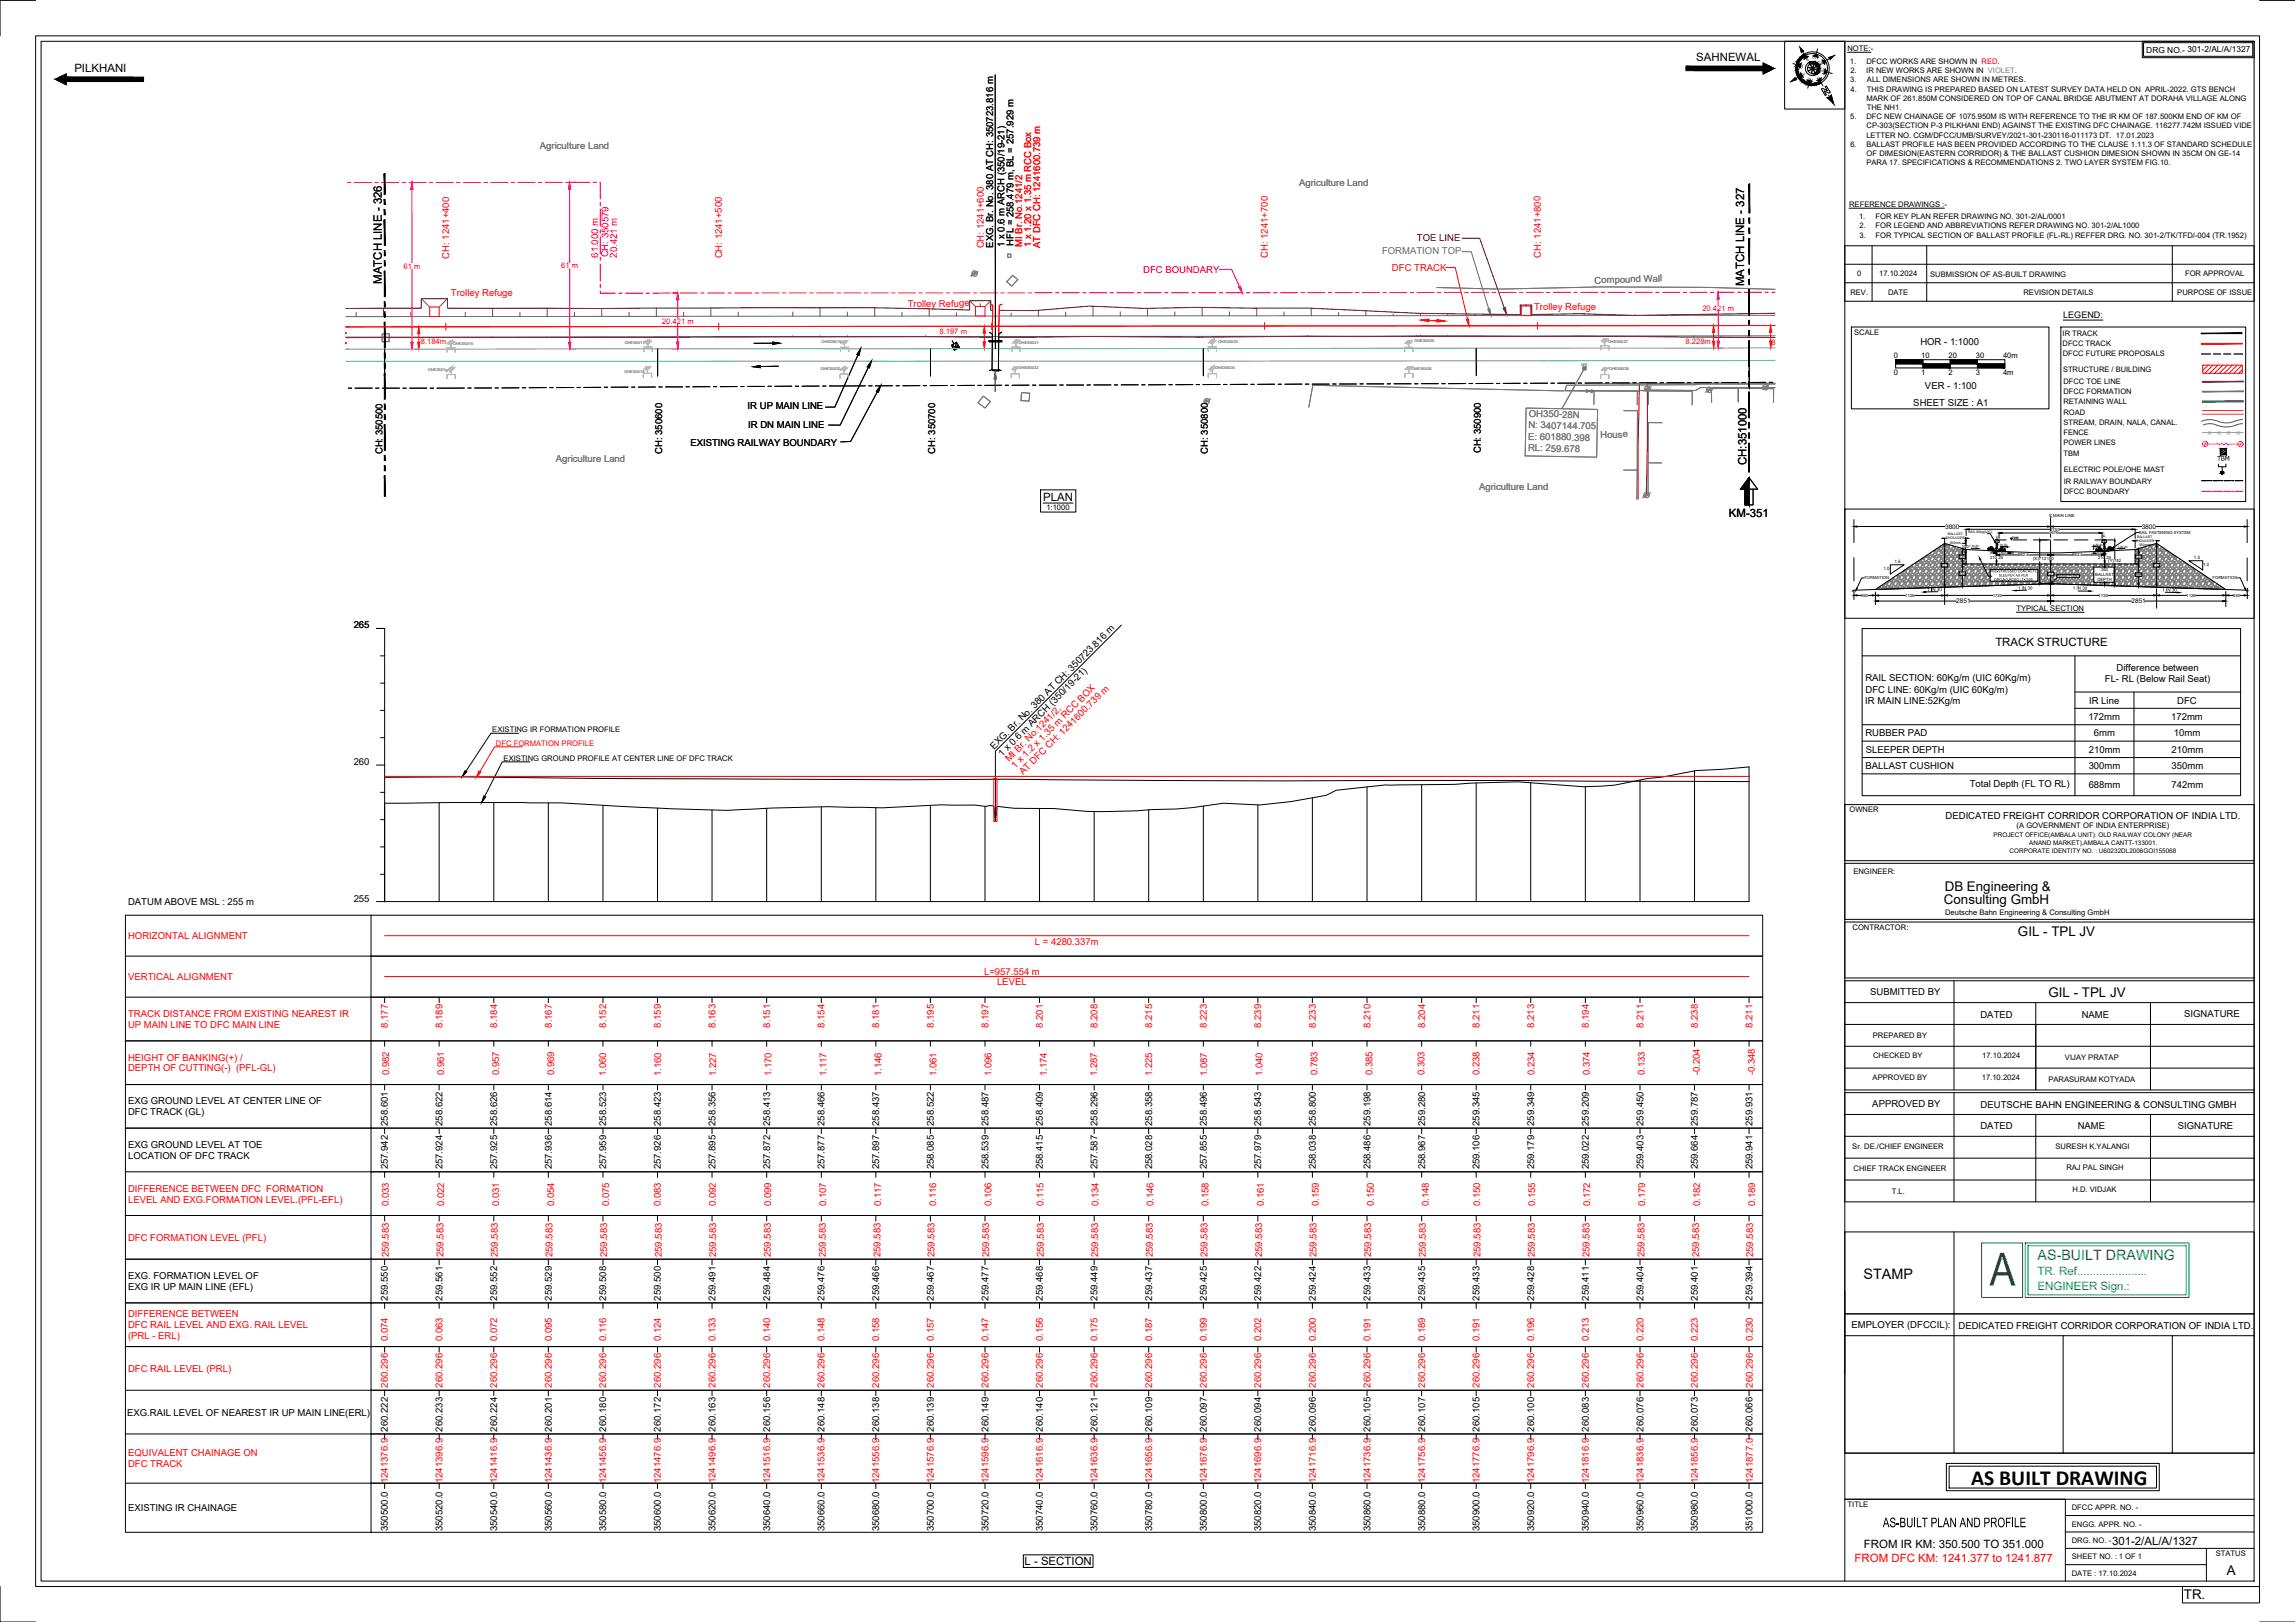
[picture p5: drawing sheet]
<svg xmlns="http://www.w3.org/2000/svg" width="841mm" height="594mm" viewBox="0 0 841 594" stroke-linecap="round" stroke-linejoin="round" font-family="sans-serif">
<defs><g id="words">
<text font-size="18.7" fill="#00b800" x="729.1" y="470.9">A</text>
<text font-size="7.9" x="722.4" y="543.7">AS BUILT DRAWING</text>
<text font-size="5.5" x="690" y="559.4">AS-BUILT PLAN AND PROFILE</text>
<text font-size="5.3" x="682.9" y="468.4">STAMP</text>
<text font-size="5.2" fill="#00b800" x="746.7" y="461.6">AS-BUILT DRAWING</text>
<g font-size="4.9">
<text x="712.7" y="326.4">DB Engineering &amp;</text>
<text x="712.4" y="331.2">Consulting GmbH</text>
<text x="739.5" y="342.8">GIL - TPL JV</text>
<text x="750.7" y="365.1">GIL - TPL JV</text>
<text x="816" y="576.8">A</text>
<text x="800.3" y="585.7">TR.</text>
</g>
<g font-size="4.2">
<text x="621.6" y="22.4">SAHNEWAL</text>
<text x="27.2" y="26.3">PILKHANI</text>
<text x="140" y="104" transform="rotate(-90 140 104)">MATCH LINE - 326</text>
<text x="639.1" y="104.8" transform="rotate(-90 639.1 104.8)">MATCH LINE - 327</text>
<text x="640" y="170.3" transform="rotate(-90 640 170.3)">CH:351000</text>
<text x="382.3" y="183.4">PLAN</text>
<text x="633.6" y="189.4">KM-351</text>
<text x="731.2" y="236.7">TRACK STRUCTURE</text>
<text x="683" y="567.2">FROM IR KM: 350.500 TO 351.000</text>
<text x="774" y="565.8">301-2/AL/A/1327</text>
<text x="375.4" y="573.3">L - SECTION</text>
</g>
<g font-size="4.2" fill="#00b800">
<text x="746.7" y="467">TR. Ref......................</text>
<text x="746.7" y="472.4">ENGINEER Sign.:</text>
</g>
<text font-size="4.2" fill="#f00" x="679.6" y="572.2">FROM DFC KM: 1241.377 to 1241.877</text>
<g font-size="3.5" fill="#767676">
<text x="197.9" y="54.7">Agriculture Land</text>
<text x="476.1" y="68.2">Agriculture Land</text>
<text x="584.4" y="103.9" transform="rotate(-2 584.4 103.9)">Compound Wall</text>
<text x="560.3" y="152.7" transform="rotate(1 560.3 152.7)">OH350-28N</text>
<text x="560" y="161.1" transform="rotate(1 560 161.1)">E: 601880.398</text>
<text x="560.1" y="156.9" transform="rotate(1 560.1 156.9)">N: 3407144.705</text>
<text x="586.5" y="160.5" transform="rotate(-2 586.5 160.5)">House</text>
<text x="560" y="165.2" transform="rotate(1 560 165.2)">RL: 259.678</text>
<text x="203.7" y="169.1">Agriculture Land</text>
<text x="542" y="179.6">Agriculture Land</text>
</g>
<text font-size="3.5" fill="#720000" x="519.2" y="88.4">TOE LINE</text>
<g font-size="3.5" fill="#f00">
<text x="164.6" y="94.8" transform="rotate(-90 164.6 94.8)">CH: 1241+400</text>
<text x="264.6" y="94.7" transform="rotate(-90 264.6 94.7)">CH: 1241+500</text>
<text x="360.6" y="91" transform="rotate(-90 360.6 91)">CH: 1241+600</text>
<text x="374.6" y="90.4" transform="rotate(-90 374.6 90.4)">MI Br. No.1241/2</text>
<text x="377.9" y="90.6" transform="rotate(-90 377.9 90.6)">1 x 1.20 x 1.35 m RCC Box</text>
<text x="381.2" y="90.9" transform="rotate(-90 381.2 90.9)">AT DFC CH: 1241600.739 m</text>
<text x="464.6" y="94.5" transform="rotate(-90 464.6 94.5)">CH: 1241+700</text>
<text x="564.6" y="94.4" transform="rotate(-90 564.6 94.4)">CH: 1241+800</text>
<text x="510.1" y="99.2">DFC TRACK</text>
<text x="165.3" y="108.3">Trolley Refuge</text>
<text x="332.6" y="112.3">Trolley Refuge</text>
<text x="562.2" y="113.7">Trolley Refuge</text>
<text x="369.8" y="279.2" transform="rotate(-45 369.8 279.2)">MI Br. No.1241/2,</text>
<text x="372" y="281.6" transform="rotate(-45 372 281.6)">1 x 1.2 x 1.35 m RCC BOX</text>
<text x="374.9" y="284" transform="rotate(-45 374.9 284)">AT DFC CH: 1241600.739 m</text>
<text x="46.9" y="344">HORIZONTAL ALIGNMENT</text>
<text x="379.3" y="346">L = 4280.337m</text>
<text x="46.9" y="359">VERTICAL ALIGNMENT</text>
<text x="360.6" y="357.2">L=957.554 m</text>
<text x="365.4" y="360.7">LEVEL</text>
<text x="46.9" y="372.5">TRACK DISTANCE FROM EXISTING NEAREST IR</text>
<text x="46.9" y="376.4">UP MAIN LINE TO DFC MAIN LINE</text>
<text x="142.2" y="376.4" transform="rotate(-90 142.2 376.4)">8.177</text>
<text x="162.2" y="376.4" transform="rotate(-90 162.2 376.4)">8.189</text>
<text x="182.2" y="376.4" transform="rotate(-90 182.2 376.4)">8.184</text>
<text x="202.2" y="376.4" transform="rotate(-90 202.2 376.4)">8.167</text>
<text x="222.2" y="376.4" transform="rotate(-90 222.2 376.4)">8.152</text>
<text x="242.2" y="376.4" transform="rotate(-90 242.2 376.4)">8.159</text>
<text x="262.2" y="376.4" transform="rotate(-90 262.2 376.4)">8.163</text>
<text x="282.2" y="376.4" transform="rotate(-90 282.2 376.4)">8.151</text>
<text x="302.2" y="376.4" transform="rotate(-90 302.2 376.4)">8.154</text>
<text x="322.2" y="376.4" transform="rotate(-90 322.2 376.4)">8.181</text>
<text x="342.2" y="376.4" transform="rotate(-90 342.2 376.4)">8.195</text>
<text x="362.2" y="376.4" transform="rotate(-90 362.2 376.4)">8.197</text>
<text x="382.2" y="376.4" transform="rotate(-90 382.2 376.4)">8.201</text>
<text x="402.2" y="376.4" transform="rotate(-90 402.2 376.4)">8.208</text>
<text x="422.2" y="376.4" transform="rotate(-90 422.2 376.4)">8.215</text>
<text x="442.2" y="376.4" transform="rotate(-90 442.2 376.4)">8.223</text>
<text x="462.2" y="376.4" transform="rotate(-90 462.2 376.4)">8.239</text>
<text x="482.2" y="376.4" transform="rotate(-90 482.2 376.4)">8.233</text>
<text x="502.2" y="376.4" transform="rotate(-90 502.2 376.4)">8.210</text>
<text x="522.2" y="376.4" transform="rotate(-90 522.2 376.4)">8.204</text>
<text x="542.2" y="376.4" transform="rotate(-90 542.2 376.4)">8.211</text>
<text x="562.2" y="376.4" transform="rotate(-90 562.2 376.4)">8.213</text>
<text x="582.2" y="376.4" transform="rotate(-90 582.2 376.4)">8.194</text>
<text x="602.2" y="376.4" transform="rotate(-90 602.2 376.4)">8.211</text>
<text x="622.2" y="376.4" transform="rotate(-90 622.2 376.4)">8.238</text>
<text x="642.2" y="376.4" transform="rotate(-90 642.2 376.4)">8.211</text>
<text x="46.9" y="388.5">HEIGHT OF BANKING(+) /</text>
<text x="46.9" y="392.4">DEPTH OF CUTTING(-) (PFL-GL)</text>
<text x="142.6" y="393.9" transform="rotate(-90 142.6 393.9)">0.982</text>
<text x="162.8" y="393.9" transform="rotate(-90 162.8 393.9)">0.961</text>
<text x="182.9" y="393.9" transform="rotate(-90 182.9 393.9)">0.957</text>
<text x="203.1" y="393.9" transform="rotate(-90 203.1 393.9)">0.969</text>
<text x="222.1" y="394.1" transform="rotate(-90 222.1 394.1)">1.060</text>
<text x="242.3" y="394.1" transform="rotate(-90 242.3 394.1)">1.160</text>
<text x="262.5" y="394.1" transform="rotate(-90 262.5 394.1)">1.227</text>
<text x="282.7" y="394.1" transform="rotate(-90 282.7 394.1)">1.170</text>
<text x="302.8" y="394.1" transform="rotate(-90 302.8 394.1)">1.117</text>
<text x="323" y="394.1" transform="rotate(-90 323 394.1)">1.146</text>
<text x="343.2" y="394.1" transform="rotate(-90 343.2 394.1)">1.061</text>
<text x="363.4" y="394.1" transform="rotate(-90 363.4 394.1)">1.096</text>
<text x="383.6" y="394.1" transform="rotate(-90 383.6 394.1)">1.174</text>
<text x="402.1" y="394.1" transform="rotate(-90 402.1 394.1)">1.287</text>
<text x="422.3" y="394.1" transform="rotate(-90 422.3 394.1)">1.225</text>
<text x="442.4" y="394.1" transform="rotate(-90 442.4 394.1)">1.087</text>
<text x="462.6" y="394.1" transform="rotate(-90 462.6 394.1)">1.040</text>
<text x="482.8" y="393.9" transform="rotate(-90 482.8 393.9)">0.783</text>
<text x="502.9" y="393.9" transform="rotate(-90 502.9 393.9)">0.385</text>
<text x="522" y="393.9" transform="rotate(-90 522 393.9)">0.303</text>
<text x="542.2" y="393.9" transform="rotate(-90 542.2 393.9)">0.238</text>
<text x="562.4" y="393.9" transform="rotate(-90 562.4 393.9)">0.234</text>
<text x="582.6" y="393.9" transform="rotate(-90 582.6 393.9)">0.374</text>
<text x="602.8" y="393.9" transform="rotate(-90 602.8 393.9)">0.133</text>
<text x="622.9" y="393.9" transform="rotate(-90 622.9 393.9)">-0.204</text>
<text x="643.1" y="393.9" transform="rotate(-90 643.1 393.9)">-0.348</text>
<text x="46.9" y="436.5">DIFFERENCE BETWEEN DFC FORMATION</text>
<text x="46.9" y="440.5">LEVEL AND EXG.FORMATION LEVEL.(PFL-EFL)</text>
<text x="142.5" y="441.8" transform="rotate(-90 142.5 441.8)">0.033</text>
<text x="162.7" y="441.8" transform="rotate(-90 162.7 441.8)">0.022</text>
<text x="182.9" y="441.8" transform="rotate(-90 182.9 441.8)">0.031</text>
<text x="203.1" y="441.8" transform="rotate(-90 203.1 441.8)">0.054</text>
<text x="223.3" y="441.8" transform="rotate(-90 223.3 441.8)">0.075</text>
<text x="242.2" y="441.8" transform="rotate(-90 242.2 441.8)">0.083</text>
<text x="262.4" y="441.8" transform="rotate(-90 262.4 441.8)">0.092</text>
<text x="282.6" y="441.8" transform="rotate(-90 282.6 441.8)">0.099</text>
<text x="302.8" y="441.8" transform="rotate(-90 302.8 441.8)">0.107</text>
<text x="322.9" y="441.8" transform="rotate(-90 322.9 441.8)">0.117</text>
<text x="343.1" y="441.8" transform="rotate(-90 343.1 441.8)">0.116</text>
<text x="363.3" y="441.8" transform="rotate(-90 363.3 441.8)">0.106</text>
<text x="382.4" y="441.8" transform="rotate(-90 382.4 441.8)">0.115</text>
<text x="402.6" y="441.8" transform="rotate(-90 402.6 441.8)">0.134</text>
<text x="422.8" y="441.8" transform="rotate(-90 422.8 441.8)">0.146</text>
<text x="442.9" y="441.8" transform="rotate(-90 442.9 441.8)">0.158</text>
<text x="463.1" y="441.8" transform="rotate(-90 463.1 441.8)">0.161</text>
<text x="483.3" y="441.8" transform="rotate(-90 483.3 441.8)">0.159</text>
<text x="503.5" y="441.8" transform="rotate(-90 503.5 441.8)">0.150</text>
<text x="523.6" y="441.8" transform="rotate(-90 523.6 441.8)">0.148</text>
<text x="542.4" y="441.8" transform="rotate(-90 542.4 441.8)">0.150</text>
<text x="562.6" y="441.8" transform="rotate(-90 562.6 441.8)">0.155</text>
<text x="582.7" y="441.8" transform="rotate(-90 582.7 441.8)">0.172</text>
<text x="602.9" y="441.8" transform="rotate(-90 602.9 441.8)">0.179</text>
<text x="623.1" y="441.8" transform="rotate(-90 623.1 441.8)">0.182</text>
<text x="643.2" y="441.8" transform="rotate(-90 643.2 441.8)">0.189</text>
<text x="46.9" y="454.5">DFC FORMATION LEVEL (PFL)</text>
<text x="142.5" y="460.5" transform="rotate(-90 142.5 460.5)">259.583</text>
<text x="162.5" y="460.5" transform="rotate(-90 162.5 460.5)">259.583</text>
<text x="182.5" y="460.5" transform="rotate(-90 182.5 460.5)">259.583</text>
<text x="202.5" y="460.5" transform="rotate(-90 202.5 460.5)">259.583</text>
<text x="222.5" y="460.5" transform="rotate(-90 222.5 460.5)">259.583</text>
<text x="242.5" y="460.5" transform="rotate(-90 242.5 460.5)">259.583</text>
<text x="262.5" y="460.5" transform="rotate(-90 262.5 460.5)">259.583</text>
<text x="282.5" y="460.5" transform="rotate(-90 282.5 460.5)">259.583</text>
<text x="302.6" y="460.5" transform="rotate(-90 302.6 460.5)">259.583</text>
<text x="322.6" y="460.5" transform="rotate(-90 322.6 460.5)">259.583</text>
<text x="342.5" y="460.5" transform="rotate(-90 342.5 460.5)">259.583</text>
<text x="362.5" y="460.5" transform="rotate(-90 362.5 460.5)">259.583</text>
<text x="382.5" y="460.5" transform="rotate(-90 382.5 460.5)">259.583</text>
<text x="402.5" y="460.5" transform="rotate(-90 402.5 460.5)">259.583</text>
<text x="422.5" y="460.5" transform="rotate(-90 422.5 460.5)">259.583</text>
<text x="442.5" y="460.5" transform="rotate(-90 442.5 460.5)">259.583</text>
<text x="462.5" y="460.5" transform="rotate(-90 462.5 460.5)">259.583</text>
<text x="482.5" y="460.5" transform="rotate(-90 482.5 460.5)">259.583</text>
<text x="502.5" y="460.5" transform="rotate(-90 502.5 460.5)">259.583</text>
<text x="522.5" y="460.5" transform="rotate(-90 522.5 460.5)">259.583</text>
<text x="542.5" y="460.5" transform="rotate(-90 542.5 460.5)">259.583</text>
<text x="562.5" y="460.5" transform="rotate(-90 562.5 460.5)">259.583</text>
<text x="582.5" y="460.5" transform="rotate(-90 582.5 460.5)">259.583</text>
<text x="602.6" y="460.5" transform="rotate(-90 602.6 460.5)">259.583</text>
<text x="622.6" y="460.5" transform="rotate(-90 622.6 460.5)">259.583</text>
<text x="642.5" y="460.5" transform="rotate(-90 642.5 460.5)">259.583</text>
<text x="46.9" y="482.4">DIFFERENCE BETWEEN</text>
<text x="46.9" y="486.5">DFC RAIL LEVEL AND EXG. RAIL LEVEL</text>
<text x="46.9" y="490.4">(PRL - ERL)</text>
<text x="142.2" y="491.2" transform="rotate(-90 142.2 491.2)">0.074</text>
<text x="162.2" y="491.2" transform="rotate(-90 162.2 491.2)">0.063</text>
<text x="182.2" y="491.2" transform="rotate(-90 182.2 491.2)">0.072</text>
<text x="202.2" y="491.2" transform="rotate(-90 202.2 491.2)">0.095</text>
<text x="222.2" y="491.2" transform="rotate(-90 222.2 491.2)">0.116</text>
<text x="242.2" y="491.2" transform="rotate(-90 242.2 491.2)">0.124</text>
<text x="262.2" y="491.2" transform="rotate(-90 262.2 491.2)">0.133</text>
<text x="282.2" y="491.2" transform="rotate(-90 282.2 491.2)">0.140</text>
<text x="302.2" y="491.2" transform="rotate(-90 302.2 491.2)">0.148</text>
<text x="322.2" y="491.2" transform="rotate(-90 322.2 491.2)">0.158</text>
<text x="342.2" y="491.2" transform="rotate(-90 342.2 491.2)">0.157</text>
<text x="362.2" y="491.2" transform="rotate(-90 362.2 491.2)">0.147</text>
<text x="382.2" y="491.2" transform="rotate(-90 382.2 491.2)">0.156</text>
<text x="402.2" y="491.2" transform="rotate(-90 402.2 491.2)">0.175</text>
<text x="422.2" y="491.2" transform="rotate(-90 422.2 491.2)">0.187</text>
<text x="442.2" y="491.2" transform="rotate(-90 442.2 491.2)">0.199</text>
<text x="462.2" y="491.2" transform="rotate(-90 462.2 491.2)">0.202</text>
<text x="482.2" y="491.2" transform="rotate(-90 482.2 491.2)">0.200</text>
<text x="502.2" y="491.2" transform="rotate(-90 502.2 491.2)">0.191</text>
<text x="522.2" y="491.2" transform="rotate(-90 522.2 491.2)">0.189</text>
<text x="542.2" y="491.2" transform="rotate(-90 542.2 491.2)">0.191</text>
<text x="562.2" y="491.2" transform="rotate(-90 562.2 491.2)">0.196</text>
<text x="582.2" y="491.2" transform="rotate(-90 582.2 491.2)">0.213</text>
<text x="602.2" y="491.2" transform="rotate(-90 602.2 491.2)">0.220</text>
<text x="622.2" y="491.2" transform="rotate(-90 622.2 491.2)">0.223</text>
<text x="642.3" y="491.2" transform="rotate(-90 642.3 491.2)">0.230</text>
<text x="46.9" y="502.5">DFC RAIL LEVEL (PRL)</text>
<text x="142.2" y="508.2" transform="rotate(-90 142.2 508.2)">260.296</text>
<text x="162.2" y="508.2" transform="rotate(-90 162.2 508.2)">260.296</text>
<text x="182.2" y="508.2" transform="rotate(-90 182.2 508.2)">260.296</text>
<text x="202.2" y="508.2" transform="rotate(-90 202.2 508.2)">260.296</text>
<text x="222.2" y="508.2" transform="rotate(-90 222.2 508.2)">260.296</text>
<text x="242.2" y="508.2" transform="rotate(-90 242.2 508.2)">260.296</text>
<text x="262.2" y="508.2" transform="rotate(-90 262.2 508.2)">260.296</text>
<text x="282.2" y="508.2" transform="rotate(-90 282.2 508.2)">260.296</text>
<text x="302.2" y="508.2" transform="rotate(-90 302.2 508.2)">260.296</text>
<text x="322.2" y="508.2" transform="rotate(-90 322.2 508.2)">260.296</text>
<text x="342.2" y="508.2" transform="rotate(-90 342.2 508.2)">260.296</text>
<text x="362.2" y="508.2" transform="rotate(-90 362.2 508.2)">260.296</text>
<text x="382.2" y="508.2" transform="rotate(-90 382.2 508.2)">260.296</text>
<text x="402.2" y="508.2" transform="rotate(-90 402.2 508.2)">260.296</text>
<text x="422.2" y="508.2" transform="rotate(-90 422.2 508.2)">260.296</text>
<text x="442.2" y="508.2" transform="rotate(-90 442.2 508.2)">260.296</text>
<text x="462.2" y="508.2" transform="rotate(-90 462.2 508.2)">260.296</text>
<text x="482.2" y="508.2" transform="rotate(-90 482.2 508.2)">260.296</text>
<text x="502.2" y="508.2" transform="rotate(-90 502.2 508.2)">260.296</text>
<text x="522.2" y="508.2" transform="rotate(-90 522.2 508.2)">260.296</text>
<text x="542.2" y="508.2" transform="rotate(-90 542.2 508.2)">260.296</text>
<text x="562.2" y="508.2" transform="rotate(-90 562.2 508.2)">260.296</text>
<text x="582.2" y="508.2" transform="rotate(-90 582.2 508.2)">260.296</text>
<text x="602.2" y="508.2" transform="rotate(-90 602.2 508.2)">260.296</text>
<text x="622.2" y="508.2" transform="rotate(-90 622.2 508.2)">260.296</text>
<text x="642.3" y="508.2" transform="rotate(-90 642.3 508.2)">260.296</text>
<text x="46.9" y="533.5">EQUIVALENT CHAINAGE ON</text>
<text x="46.9" y="537.5">DFC TRACK</text>
<text x="142.2" y="543.2" transform="rotate(-90 142.2 543.2)">1241376.9</text>
<text x="162.2" y="543.2" transform="rotate(-90 162.2 543.2)">1241396.9</text>
<text x="182.2" y="543.2" transform="rotate(-90 182.2 543.2)">1241416.9</text>
<text x="202.2" y="543.2" transform="rotate(-90 202.2 543.2)">1241436.9</text>
<text x="222.2" y="543.2" transform="rotate(-90 222.2 543.2)">1241456.9</text>
<text x="242.2" y="543.2" transform="rotate(-90 242.2 543.2)">1241476.9</text>
<text x="262.2" y="543.2" transform="rotate(-90 262.2 543.2)">1241496.9</text>
<text x="282.2" y="543.2" transform="rotate(-90 282.2 543.2)">1241516.9</text>
<text x="302.2" y="543.2" transform="rotate(-90 302.2 543.2)">1241536.9</text>
<text x="322.2" y="543.2" transform="rotate(-90 322.2 543.2)">1241556.9</text>
<text x="342.2" y="543.2" transform="rotate(-90 342.2 543.2)">1241576.9</text>
<text x="362.2" y="543.2" transform="rotate(-90 362.2 543.2)">1241596.9</text>
<text x="382.2" y="543.2" transform="rotate(-90 382.2 543.2)">1241616.9</text>
<text x="402.2" y="543.2" transform="rotate(-90 402.2 543.2)">1241636.9</text>
<text x="422.2" y="543.2" transform="rotate(-90 422.2 543.2)">1241656.9</text>
<text x="442.2" y="543.2" transform="rotate(-90 442.2 543.2)">1241676.9</text>
<text x="462.2" y="543.2" transform="rotate(-90 462.2 543.2)">1241696.9</text>
<text x="482.2" y="543.2" transform="rotate(-90 482.2 543.2)">1241716.9</text>
<text x="502.2" y="543.2" transform="rotate(-90 502.2 543.2)">1241736.9</text>
<text x="522.2" y="543.2" transform="rotate(-90 522.2 543.2)">1241756.9</text>
<text x="542.2" y="543.2" transform="rotate(-90 542.2 543.2)">1241776.9</text>
<text x="562.2" y="543.2" transform="rotate(-90 562.2 543.2)">1241796.9</text>
<text x="582.2" y="543.2" transform="rotate(-90 582.2 543.2)">1241816.9</text>
<text x="602.2" y="543.2" transform="rotate(-90 602.2 543.2)">1241836.9</text>
<text x="622.2" y="543.2" transform="rotate(-90 622.2 543.2)">1241856.9</text>
<text x="642.3" y="543.2" transform="rotate(-90 642.3 543.2)">1241877.0</text>
</g>
<g font-size="3.5" fill="#f0f">
<text x="219.1" y="94.4" transform="rotate(-90 219.1 94.4)">61.000 m</text>
<text x="222.9" y="94.3" transform="rotate(-89 222.9 94.3)">CH: 350579</text>
<text x="226.1" y="94.4" transform="rotate(-90 226.1 94.4)">20.421 m</text>
<text x="418.9" y="99.9">DFC BOUNDARY</text>
</g>
<g font-size="3.5">
<text x="363.9" y="90.7" transform="rotate(-90 363.9 90.7)">EXG. Br. No. 380 AT CH: 350723.816 m</text>
<text x="368.1" y="90.5" transform="rotate(-90 368.1 90.5)">1 x 0.6 m ARCH (350/19-21)</text>
<text x="371.4" y="90.1" transform="rotate(-90 371.4 90.1)">HFL = 258.479 m, BL = 257.929 m</text>
<text x="348.2" y="128.4">L</text>
<text x="703.7" y="126.4">HOR - 1:1000</text>
<text x="705.4" y="142.5">VER - 1:100</text>
<text x="274" y="149.9">IR UP MAIN LINE</text>
<text x="701.2" y="148.6">SHEET SIZE : A1</text>
<text x="274.2" y="156.7">IR DN MAIN LINE</text>
<text x="140.2" y="166.4" transform="rotate(-90 140.2 166.4)">CH: 350500</text>
<text x="242.6" y="166.3" transform="rotate(-90 242.6 166.3)">CH: 350600</text>
<text x="253" y="163.4">EXISTING RAILWAY BOUNDARY</text>
<text x="342.7" y="166.2" transform="rotate(-90 342.7 166.2)">CH: 350700</text>
<text x="442.7" y="166.1" transform="rotate(-90 442.7 166.1)">CH: 350800</text>
<text x="542.7" y="166" transform="rotate(-90 542.7 166)">CH: 350900</text>
<text x="129.6" y="230.2">265</text>
<text x="775.7" y="245.6">Difference between</text>
<text x="683.6" y="249.5">RAIL SECTION: 60Kg/m (UIC 60Kg/m)</text>
<text x="771.3" y="249.8">FL- RL (Below Rail Seat)</text>
<text x="683.5" y="258">IR MAIN LINE:52Kg/m</text>
<text x="683.6" y="253.7">DFC LINE: 60Kg/m (UIC 60Kg/m)</text>
<text x="765.6" y="257.7">IR Line</text>
<text x="797.9" y="257.7">DFC</text>
<text x="765.3" y="263.7">172mm</text>
<text x="795.6" y="263.7">172mm</text>
<text x="683.6" y="269.7">RUBBER PAD</text>
<text x="767.4" y="269.7">6mm</text>
<text x="796.6" y="269.7">10mm</text>
<text x="364.3" y="274.7" transform="rotate(-45 364.3 274.7)">EXG. Br. No. 380 AT CH: 350723.816 m</text>
<text x="683.7" y="275.7">SLEEPER DEPTH</text>
<text x="765.5" y="275.7">210mm</text>
<text x="795.8" y="275.7">210mm</text>
<text x="129.6" y="280.2">260</text>
<text x="367.3" y="277.2" transform="rotate(-45 367.3 277.2)">1 x 0.6 m ARCH (350/19-21)</text>
<text x="683.6" y="281.7">BALLAST CUSHION</text>
<text x="765.4" y="281.7">300mm</text>
<text x="795.8" y="281.7">350mm</text>
<text x="721.8" y="288.3">Total Depth (FL TO RL)</text>
<text x="765.4" y="288.7">688mm</text>
<text x="795.8" y="288.7">742mm</text>
<text x="713" y="299.8">DEDICATED FREIGHT CORRIDOR CORPORATION OF INDIA LTD.</text>
<text x="46.9" y="331.4">DATUM ABOVE MSL : 255 m</text>
<text x="129.6" y="330.2">255</text>
<text x="685.3" y="364.4">SUBMITTED BY</text>
<text x="725.7" y="372.7">DATED</text>
<text x="762.9" y="372.7">NAME</text>
<text x="800.4" y="372.6">SIGNATURE</text>
<text x="46.9" y="404.5">EXG GROUND LEVEL AT CENTER LINE OF</text>
<text x="686.1" y="405.4">APPROVED BY</text>
<text x="725.8" y="405.7">DEUTSCHE BAHN ENGINEERING &amp; CONSULTING GMBH</text>
<text x="46.9" y="408.4">DFC TRACK (GL)</text>
<text x="142.2" y="412.3" transform="rotate(-90 142.2 412.3)">258.601</text>
<text x="162.2" y="412.3" transform="rotate(-90 162.2 412.3)">258.622</text>
<text x="182.2" y="412.3" transform="rotate(-90 182.2 412.3)">258.626</text>
<text x="202.2" y="412.3" transform="rotate(-90 202.2 412.3)">258.614</text>
<text x="222.2" y="412.3" transform="rotate(-90 222.2 412.3)">258.523</text>
<text x="242.2" y="412.3" transform="rotate(-90 242.2 412.3)">258.423</text>
<text x="262.2" y="412.3" transform="rotate(-90 262.2 412.3)">258.356</text>
<text x="282.2" y="412.3" transform="rotate(-90 282.2 412.3)">258.413</text>
<text x="302.2" y="412.3" transform="rotate(-90 302.2 412.3)">258.466</text>
<text x="322.2" y="412.3" transform="rotate(-90 322.2 412.3)">258.437</text>
<text x="342.2" y="412.3" transform="rotate(-90 342.2 412.3)">258.522</text>
<text x="362.2" y="412.3" transform="rotate(-90 362.2 412.3)">258.487</text>
<text x="382.2" y="412.3" transform="rotate(-90 382.2 412.3)">258.409</text>
<text x="402.2" y="412.3" transform="rotate(-90 402.2 412.3)">258.296</text>
<text x="422.2" y="412.3" transform="rotate(-90 422.2 412.3)">258.358</text>
<text x="442.2" y="412.3" transform="rotate(-90 442.2 412.3)">258.496</text>
<text x="462.2" y="412.3" transform="rotate(-90 462.2 412.3)">258.543</text>
<text x="482.2" y="412.3" transform="rotate(-90 482.2 412.3)">258.800</text>
<text x="502.2" y="412.3" transform="rotate(-90 502.2 412.3)">259.198</text>
<text x="522.2" y="412.3" transform="rotate(-90 522.2 412.3)">259.280</text>
<text x="542.2" y="412.3" transform="rotate(-90 542.2 412.3)">259.345</text>
<text x="562.2" y="412.3" transform="rotate(-90 562.2 412.3)">259.349</text>
<text x="582.2" y="412.3" transform="rotate(-90 582.2 412.3)">259.209</text>
<text x="602.2" y="412.3" transform="rotate(-90 602.2 412.3)">259.450</text>
<text x="622.2" y="412.3" transform="rotate(-90 622.2 412.3)">259.787</text>
<text x="642.2" y="412.3" transform="rotate(-90 642.2 412.3)">259.931</text>
<text x="725.7" y="413.7">DATED</text>
<text x="761.4" y="413.7">NAME</text>
<text x="798.1" y="413.6">SIGNATURE</text>
<text x="46.9" y="420.5">EXG GROUND LEVEL AT TOE</text>
<text x="46.9" y="424.4">LOCATION OF DFC TRACK</text>
<text x="142.2" y="428.3" transform="rotate(-90 142.2 428.3)">257.942</text>
<text x="162.2" y="428.3" transform="rotate(-90 162.2 428.3)">257.924</text>
<text x="182.2" y="428.3" transform="rotate(-90 182.2 428.3)">257.925</text>
<text x="202.2" y="428.3" transform="rotate(-90 202.2 428.3)">257.936</text>
<text x="222.2" y="428.3" transform="rotate(-90 222.2 428.3)">257.959</text>
<text x="242.2" y="428.3" transform="rotate(-90 242.2 428.3)">257.926</text>
<text x="262.2" y="428.3" transform="rotate(-90 262.2 428.3)">257.895</text>
<text x="282.2" y="428.3" transform="rotate(-90 282.2 428.3)">257.872</text>
<text x="302.2" y="428.3" transform="rotate(-90 302.2 428.3)">257.877</text>
<text x="322.2" y="428.3" transform="rotate(-90 322.2 428.3)">257.897</text>
<text x="342.2" y="428.3" transform="rotate(-90 342.2 428.3)">258.085</text>
<text x="362.2" y="428.3" transform="rotate(-90 362.2 428.3)">258.539</text>
<text x="382.2" y="428.3" transform="rotate(-90 382.2 428.3)">258.415</text>
<text x="402.2" y="428.3" transform="rotate(-90 402.2 428.3)">257.587</text>
<text x="422.2" y="428.3" transform="rotate(-90 422.2 428.3)">258.028</text>
<text x="442.2" y="428.3" transform="rotate(-90 442.2 428.3)">257.855</text>
<text x="462.2" y="428.3" transform="rotate(-90 462.2 428.3)">257.979</text>
<text x="482.2" y="428.3" transform="rotate(-90 482.2 428.3)">258.038</text>
<text x="502.2" y="428.3" transform="rotate(-90 502.2 428.3)">258.486</text>
<text x="522.2" y="428.3" transform="rotate(-90 522.2 428.3)">258.967</text>
<text x="542.2" y="428.3" transform="rotate(-90 542.2 428.3)">259.106</text>
<text x="562.2" y="428.3" transform="rotate(-90 562.2 428.3)">259.179</text>
<text x="582.2" y="428.3" transform="rotate(-90 582.2 428.3)">259.022</text>
<text x="602.2" y="428.3" transform="rotate(-90 602.2 428.3)">259.403</text>
<text x="622.2" y="428.3" transform="rotate(-90 622.2 428.3)">259.664</text>
<text x="642.2" y="428.3" transform="rotate(-90 642.2 428.3)">259.941</text>
<text x="46.9" y="468.5">EXG. FORMATION LEVEL OF</text>
<text x="46.9" y="472.5">EXG IR UP MAIN LINE (EFL)</text>
<text x="142.2" y="476.3" transform="rotate(-90 142.2 476.3)">259.550</text>
<text x="162.2" y="476.3" transform="rotate(-90 162.2 476.3)">259.561</text>
<text x="182.2" y="476.3" transform="rotate(-90 182.2 476.3)">259.552</text>
<text x="202.2" y="476.3" transform="rotate(-90 202.2 476.3)">259.529</text>
<text x="222.2" y="476.3" transform="rotate(-90 222.2 476.3)">259.508</text>
<text x="242.2" y="476.3" transform="rotate(-90 242.2 476.3)">259.500</text>
<text x="262.2" y="476.3" transform="rotate(-90 262.2 476.3)">259.491</text>
<text x="282.2" y="476.3" transform="rotate(-90 282.2 476.3)">259.484</text>
<text x="302.2" y="476.3" transform="rotate(-90 302.2 476.3)">259.476</text>
<text x="322.2" y="476.3" transform="rotate(-90 322.2 476.3)">259.466</text>
<text x="342.2" y="476.3" transform="rotate(-90 342.2 476.3)">259.467</text>
<text x="362.2" y="476.3" transform="rotate(-90 362.2 476.3)">259.477</text>
<text x="382.2" y="476.3" transform="rotate(-90 382.2 476.3)">259.468</text>
<text x="402.2" y="476.3" transform="rotate(-90 402.2 476.3)">259.449</text>
<text x="422.2" y="476.3" transform="rotate(-90 422.2 476.3)">259.437</text>
<text x="442.2" y="476.3" transform="rotate(-90 442.2 476.3)">259.425</text>
<text x="462.2" y="476.3" transform="rotate(-90 462.2 476.3)">259.422</text>
<text x="482.2" y="476.3" transform="rotate(-90 482.2 476.3)">259.424</text>
<text x="502.2" y="476.3" transform="rotate(-90 502.2 476.3)">259.433</text>
<text x="522.2" y="476.3" transform="rotate(-90 522.2 476.3)">259.435</text>
<text x="542.2" y="476.3" transform="rotate(-90 542.2 476.3)">259.433</text>
<text x="562.2" y="476.3" transform="rotate(-90 562.2 476.3)">259.428</text>
<text x="582.2" y="476.3" transform="rotate(-90 582.2 476.3)">259.411</text>
<text x="602.2" y="476.3" transform="rotate(-90 602.2 476.3)">259.404</text>
<text x="622.2" y="476.3" transform="rotate(-90 622.2 476.3)">259.401</text>
<text x="642.2" y="476.3" transform="rotate(-90 642.2 476.3)">259.394</text>
<text x="678.5" y="486.3">EMPLOYER (DFCCIL):</text>
<text x="717.7" y="486.6">DEDICATED FREIGHT CORRIDOR CORPORATION OF INDIA LTD.</text>
<text x="46.6" y="518.5">EXG.RAIL LEVEL OF NEAREST IR UP MAIN LINE(ERL)</text>
<text x="142.2" y="524.4" transform="rotate(-90 142.2 524.4)">260.222</text>
<text x="162.2" y="524.4" transform="rotate(-90 162.2 524.4)">260.233</text>
<text x="182.2" y="524.4" transform="rotate(-90 182.2 524.4)">260.224</text>
<text x="202.2" y="524.4" transform="rotate(-90 202.2 524.4)">260.201</text>
<text x="222.2" y="524.4" transform="rotate(-90 222.2 524.4)">260.180</text>
<text x="242.2" y="524.4" transform="rotate(-90 242.2 524.4)">260.172</text>
<text x="262.2" y="524.4" transform="rotate(-90 262.2 524.4)">260.163</text>
<text x="282.2" y="524.4" transform="rotate(-90 282.2 524.4)">260.156</text>
<text x="302.2" y="524.4" transform="rotate(-90 302.2 524.4)">260.148</text>
<text x="322.2" y="524.4" transform="rotate(-90 322.2 524.4)">260.138</text>
<text x="342.2" y="524.4" transform="rotate(-90 342.2 524.4)">260.139</text>
<text x="362.2" y="524.4" transform="rotate(-90 362.2 524.4)">260.149</text>
<text x="382.2" y="524.4" transform="rotate(-90 382.2 524.4)">260.140</text>
<text x="402.2" y="524.4" transform="rotate(-90 402.2 524.4)">260.121</text>
<text x="422.2" y="524.4" transform="rotate(-90 422.2 524.4)">260.109</text>
<text x="442.2" y="524.4" transform="rotate(-90 442.2 524.4)">260.097</text>
<text x="462.2" y="524.4" transform="rotate(-90 462.2 524.4)">260.094</text>
<text x="482.2" y="524.4" transform="rotate(-90 482.2 524.4)">260.096</text>
<text x="502.2" y="524.4" transform="rotate(-90 502.2 524.4)">260.105</text>
<text x="522.2" y="524.4" transform="rotate(-90 522.2 524.4)">260.107</text>
<text x="542.2" y="524.4" transform="rotate(-90 542.2 524.4)">260.105</text>
<text x="562.2" y="524.4" transform="rotate(-90 562.2 524.4)">260.100</text>
<text x="582.2" y="524.4" transform="rotate(-90 582.2 524.4)">260.083</text>
<text x="602.2" y="524.4" transform="rotate(-90 602.2 524.4)">260.076</text>
<text x="622.2" y="524.4" transform="rotate(-90 622.2 524.4)">260.073</text>
<text x="642.2" y="524.4" transform="rotate(-90 642.2 524.4)">260.066</text>
<text x="46.9" y="553.5">EXISTING IR CHAINAGE</text>
<text x="142.2" y="560.8" transform="rotate(-90 142.2 560.8)">350500.0</text>
<text x="162.2" y="560.8" transform="rotate(-90 162.2 560.8)">350520.0</text>
<text x="182.2" y="560.8" transform="rotate(-90 182.2 560.8)">350540.0</text>
<text x="202.2" y="560.8" transform="rotate(-90 202.2 560.8)">350560.0</text>
<text x="222.2" y="560.8" transform="rotate(-90 222.2 560.8)">350580.0</text>
<text x="242.2" y="560.8" transform="rotate(-90 242.2 560.8)">350600.0</text>
<text x="262.2" y="560.8" transform="rotate(-90 262.2 560.8)">350620.0</text>
<text x="282.2" y="560.8" transform="rotate(-90 282.2 560.8)">350640.0</text>
<text x="302.2" y="560.8" transform="rotate(-90 302.2 560.8)">350660.0</text>
<text x="322.2" y="560.8" transform="rotate(-90 322.2 560.8)">350680.0</text>
<text x="342.2" y="560.8" transform="rotate(-90 342.2 560.8)">350700.0</text>
<text x="362.2" y="560.8" transform="rotate(-90 362.2 560.8)">350720.0</text>
<text x="382.2" y="560.8" transform="rotate(-90 382.2 560.8)">350740.0</text>
<text x="402.2" y="560.8" transform="rotate(-90 402.2 560.8)">350760.0</text>
<text x="422.2" y="560.8" transform="rotate(-90 422.2 560.8)">350780.0</text>
<text x="442.2" y="560.8" transform="rotate(-90 442.2 560.8)">350800.0</text>
<text x="462.2" y="560.8" transform="rotate(-90 462.2 560.8)">350820.0</text>
<text x="482.2" y="560.8" transform="rotate(-90 482.2 560.8)">350840.0</text>
<text x="502.2" y="560.8" transform="rotate(-90 502.2 560.8)">350860.0</text>
<text x="522.2" y="560.8" transform="rotate(-90 522.2 560.8)">350880.0</text>
<text x="542.2" y="560.8" transform="rotate(-90 542.2 560.8)">350900.0</text>
<text x="562.2" y="560.8" transform="rotate(-90 562.2 560.8)">350920.0</text>
<text x="582.2" y="560.8" transform="rotate(-90 582.2 560.8)">350940.0</text>
<text x="602.2" y="560.8" transform="rotate(-90 602.2 560.8)">350960.0</text>
<text x="622.2" y="560.8" transform="rotate(-90 622.2 560.8)">350980.0</text>
<text x="642.2" y="560.8" transform="rotate(-90 642.2 560.8)">351000.0</text>
</g>
<text font-size="3.5" fill="#5d4a95" x="506.5" y="93.2">FORMATION TOP</text>
<text font-size="3.3" x="756.1" y="116.6">LEGEND:</text>
<text font-size="3.1" x="786.5" y="19.3">DRG NO.- 301-2/AL/A/1327</text>
<g font-size="2.8">
<text x="677" y="18.6">NOTE:-</text>
<text x="677.9" y="23.5">1.</text>
<text x="684" y="23.5">DFCC WORKS ARE SHOWN IN RED.</text>
<text x="678.1" y="26.8">2.</text>
<text x="683.9" y="26.8">IR NEW WORKS ARE SHOWN IN VIOLET.</text>
<text x="678" y="30.2">3.</text>
<text x="678.1" y="33.5">4.</text>
<text x="684.1" y="33.5">THIS DRAWING IS PREPARED BASED ON LATEST SURVEY DATA HELD ON APRIL-2022. GTS BENCH</text>
<text x="684.2" y="30.2">ALL DIMENSIONS ARE SHOWN IN METRES.</text>
<text x="684" y="36.9">MARK OF 261.850M CONSIDERED ON TOP OF CANAL BRIDGE ABUTMENT AT DORAHA VILLAGE ALONG</text>
<text x="684.1" y="40.3">THE NH1.</text>
<text x="678" y="43.6">5.</text>
<text x="684" y="43.6">DFC NEW CHAINAGE OF 1075.950M IS WITH REFERENCE TO THE IR KM OF 187.500KM END OF KM OF</text>
<text x="684" y="47">CP-303(SECTION P-3 PILKHANI END) AGAINST THE EXISTING DFC CHAINAGE. 116277.742M ISSUED VIDE</text>
<text x="678.1" y="53.7">6.</text>
<text x="684" y="50.4">LETTER NO. CGM/DFCC/UMB/SURVEY/2021-301-230116-011173 DT. 17.01.2023</text>
<text x="684" y="53.7">BALLAST PROFILE HAS BEEN PROVIDED ACCORDING TO THE CLAUSE 1.11.3 OF STANDARD SCHEDULE</text>
<text x="684.1" y="57.1">OF DIMESION(EASTERN CORRIDOR) &amp; THE BALLAST CUSHION DIMESION SHOWN IN 35CM ON GE-14</text>
<text x="684" y="60.5">PARA 17. SPECIFICATIONS &amp; RECOMMENDATIONS 2. TWO LAYER SYSTEM FIG.10.</text>
<text x="677.6" y="75.7">REFERENCE DRAWINGS :-</text>
<text x="681.3" y="80.3">1.</text>
<text x="681.5" y="83.7">2.</text>
<text x="687.3" y="80.3">FOR KEY PLAN REFER DRAWING NO. 301-2/AL/0001</text>
<text x="687.3" y="83.7">FOR LEGEND AND ABBREVIATIONS REFER DRAWING NO. 301-2/AL1000</text>
<text x="681.4" y="87">3.</text>
<text x="687.3" y="87">FOR TYPICAL SECTION OF BALLAST PROFILE (FL-RL) REFFER DRG. NO. 301-2/TK/TFD/-004 (TR.1952)</text>
<text x="680.6" y="101.2">0</text>
<text x="688.6" y="101.2">17.10.2024</text>
<text x="707.3" y="101.4">SUBMISSION OF AS-BUILT DRAWING</text>
<text x="800.7" y="101.2">FOR APPROVAL</text>
<text x="797.9" y="108">PURPOSE OF ISSUE</text>
<text x="678.1" y="108">REV.</text>
<text x="691.9" y="108">DATE</text>
<text x="741.5" y="108.2">REVISION DETAILS</text>
<text x="679.5" y="122.8">SCALE</text>
<text x="755.8" y="123.1">IR TRACK</text>
<text x="694" y="131">0</text>
<text x="704.1" y="131">10</text>
<text x="714.1" y="131">20</text>
<text x="724.1" y="131">30</text>
<text x="734" y="131">40m</text>
<text x="755.8" y="126.8">DFCC TRACK</text>
<text x="755.9" y="130.6">DFCC FUTURE PROPOSALS</text>
<text x="694" y="137.5">0</text>
<text x="704.1" y="137.5">1</text>
<text x="714.1" y="137.5">2</text>
<text x="724.1" y="137.5">3</text>
<text x="734" y="137.5">4m</text>
<text x="756" y="136.3">STRUCTURE / BUILDING</text>
<text x="756.2" y="140.6">DFCC TOE LINE</text>
<text x="756.2" y="144.3">DFCC FORMATION</text>
<text x="756.2" y="147.9">RETAINING WALL</text>
<text x="756.2" y="151.9">ROAD</text>
<text x="756.2" y="155.8">STREAM, DRAIN, NALA, CANAL.</text>
<text x="756.2" y="159.4">FENCE</text>
<text x="756.2" y="167.2">TBM</text>
<text x="756.2" y="163">POWER LINES</text>
<text x="756.3" y="173">ELECTRIC POLE/OHE MAST</text>
<text x="812.5" y="168.8">TBM</text>
<text x="756.3" y="177.1">IR RAILWAY BOUNDARY</text>
<text x="756.3" y="181.1">DFCC BOUNDARY</text>
<text x="383.4" y="186.7">1:1000</text>
<text x="738.9" y="223.7">TYPICAL SECTION</text>
<text x="180.4" y="268.1">EXISTING IR FORMATION PROFILE</text>
<text x="184.6" y="278.6">EXISTING GROUND PROFILE AT CENTER LINE OF DFC TRACK</text>
<text x="677.7" y="297.6">OWNER</text>
<text x="739" y="303.4">(A GOVERNMENT OF INDIA ENTERPRISE)</text>
<text x="679.2" y="320.1">ENGINEER:</text>
<text x="712.8" y="335.1">Deutsche Bahn Engineering &amp; Consulting GmbH</text>
<text x="678.9" y="340.7">CONTRACTOR:</text>
<text x="686.3" y="380.1">PREPARED BY</text>
<text x="686.4" y="387.6">CHECKED BY</text>
<text x="726.4" y="387.6">17.10.2024</text>
<text x="756.7" y="388.3">VIJAY PRATAP</text>
<text x="686.3" y="395.6">APPROVED BY</text>
<text x="726.3" y="395.6">17.10.2024</text>
<text x="750.7" y="396.3">PARASURAM KOTYADA</text>
<text x="678.8" y="420.9">Sr. DE./CHIEF ENGINEER</text>
<text x="753.3" y="420.7">SURESH K.YALANGI</text>
<text x="679.3" y="428.9">CHIEF TRACK ENGINEER</text>
<text x="757.2" y="428.7">RAJ PAL SINGH</text>
<text x="693.2" y="437.2">T.L.</text>
<text x="759.5" y="436.7">H.D. VIDJAK</text>
<text x="677.1" y="552.1">TITLE</text>
<text x="759.2" y="553.1">DFCC APPR. NO. -</text>
<text x="759.2" y="559.1">ENGG. APPR. NO. -</text>
<text x="759.2" y="565.1">DRG. NO. -</text>
<text x="759.2" y="571.1">SHEET NO. : 1 OF 1</text>
<text x="812" y="570.1">STATUS</text>
<text x="759.2" y="577.1">DATE : 17.10.2024</text>
</g>
<g font-size="2.8" fill="#f0f">
<text x="147.9" y="98.4">61 m</text>
<text x="205.7" y="98.3">61 m</text>
<text x="623.9" y="113.8">20.421 m</text>
<text x="242.6" y="118.5">20.421 m</text>
</g>
<g font-size="2.8" fill="#f00">
<text x="154.2" y="125.9">8.184m</text>
<text x="344.3" y="122.4">8.197 m</text>
<text x="617.7" y="125.8">8.228m</text>
<text x="649.2" y="126.3">8.2m</text>
<text x="181.7" y="273.1">DFC FORMATION PROFILE</text>
</g>
<g font-size="2.4">
<text x="712.8" y="193.7">3800</text>
<text x="784.8" y="193.7">3800</text>
<text x="716.9" y="221">2851</text>
<text x="781.1" y="221">2851</text>
</g>
<g font-size="2.3">
<text x="730.6" y="306.4">PROJECT OFFICE(AMBALA UNIT): OLD RAILWAY COLONY (NEAR</text>
<text x="743.6" y="309.5">ANAND MARKET),AMBALA CANTT-133001.</text>
<text x="736.5" y="312.6">CORPORATE IDENTITY NO. : U60232DL2006GOI155068</text>
</g>
<g font-size="2.1" fill="#989898">
<text x="809.1" y="159.2">X</text>
<text x="812.6" y="159.2">X</text>
<text x="816" y="159.2">X</text>
<text x="819.6" y="159.2">X</text>
</g>
<g font-size="1.8">
<text x="759.5" y="215.9" transform="rotate(1 759.5 215.9)">1 IN 30</text>
<text x="706.3" y="216.6" transform="rotate(-1 706.3 216.6)">1 IN 30</text>
<text x="739.5" y="216" transform="rotate(-1 739.5 216)">1 IN 30</text>
<text x="792.4" y="216.6" transform="rotate(1 792.4 216.6)">1 IN 30</text>
</g>
<g font-size="1.7">
<text x="662.4" y="21.1" transform="rotate(149 662.4 21.1)">S</text>
<text x="664" y="21.2" transform="rotate(14 664 21.2)">SW</text>
<text x="667.1" y="22.6" transform="rotate(60 667.1 22.6)">W</text>
<text x="660.4" y="25.2" transform="rotate(-76 660.4 25.2)">SE</text>
<text x="661.5" y="27.3" transform="rotate(-121 661.5 27.3)">E</text>
<text x="664.4" y="29" transform="rotate(-166 664.4 29)">NE</text>
<text x="666.6" y="28" transform="rotate(148 666.6 28)">N</text>
<text x="668.1" y="24.8" transform="rotate(104 668.1 24.8)">NW</text>
<text x="690.2" y="208.9">1.0</text>
<text x="694.2" y="206.3">1.5</text>
<text x="804" y="204.7">1.5</text>
<text x="807.3" y="207.3">1.0</text>
</g>
<g font-size="1.6">
<text x="750.9" y="189.4">C</text>
<text x="751.4" y="189.7">LMAIN LINE</text>
<text x="750.9" y="195.8">1676</text>
<text x="751.3" y="194.4">2750</text>
<text x="718.9" y="200.7">100</text>
<text x="732.3" y="203.1">180</text>
<text x="739.6" y="203.8">882.5</text>
<text x="759.4" y="203.8">882.5</text>
<text x="711.3" y="207.6">713</text>
<text x="717.8" y="204.5">235</text>
<text x="729.3" y="204.7">210.25</text>
<text x="745.1" y="205.3">(X)713</text>
<text x="750.1" y="205.1">180</text>
<text x="768.9" y="204.7">210.25</text>
<text x="769.9" y="209.2">350</text>
<text x="772.6" y="206">(Y)742</text>
<text x="782.4" y="204.5">235</text>
<text x="789" y="207.6">713</text>
<text x="717.9" y="210.8">366</text>
<text x="750.3" y="210.7">321</text>
<text x="767.8" y="211">BALLAST</text>
<text x="768.6" y="213">DEPTH</text>
<text x="782.4" y="211">366</text>
<text x="682" y="218.6">950</text>
<text x="698.1" y="218.6">1126</text>
<text x="730.2" y="218.6">1725</text>
<text x="769.1" y="218.6">1725</text>
<text x="801.2" y="218.6">1126</text>
<text x="818.3" y="218.6">950</text>
</g>
<g font-size="1.5">
<text x="783.7" y="195.6">RAIL FASTENING SYSTEM</text>
<text x="683.2" y="212.2">FORMATION</text>
<text x="810.8" y="212.2">FORMATION</text>
</g>
<g font-size="1.4" fill="#808080">
<text x="301.1" y="125.7">OHE350/19</text>
<text x="373.4" y="126">OHE350/21</text>
<text x="446.3" y="125.6">OHE350/23</text>
<text x="518.4" y="125.4">OHE350/25</text>
<text x="589.3" y="125.6">OHE350/27</text>
<text x="166.1" y="126.5">OHE350/15</text>
<text x="229" y="126.1">OHE350/17</text>
<text x="156.9" y="136">OHE350/16</text>
<text x="228.9" y="136.6">OHE350/18</text>
<text x="300.8" y="135.7">OHE350/20</text>
<text x="373.3" y="135.3">OHE350/22</text>
<text x="445.2" y="135.2">OHE350/24</text>
<text x="517.4" y="135.6">OHE350/26</text>
<text x="589.6" y="135.5">OHE350/28</text>
</g>
<g font-size="1.4">
<text x="729.3" y="209.6">PRE-STRESSED CONCRETE</text>
<text x="730.8" y="212.7">DRG.NO.RDSO / T-7008</text>
<text x="732.5" y="211.2">SLEEPER AS PER</text>
</g>
<g font-size="1.3">
<text x="713" y="197.6">SHOULDER</text>
<text x="713.8" y="196.1">BALLAST</text>
<text x="721.2" y="195.4">RAIL 60kg(UIC)</text>
<text x="783.2" y="197">BALLAST</text>
<text x="714.5" y="199.1">350mm</text>
<text x="782.4" y="198.5">SHOULDER</text>
<text x="783.9" y="200">350mm</text>
<text x="753.8" y="211.5">RIDGE POINT</text>
</g>
<text font-size="1.2" fill="#767676" x="579.5" y="134.1">GPS</text>
<g font-size="1.1">
<text x="731.5" y="197.2">C</text>
<text x="731.7" y="197.4">L</text>
<text x="737.4" y="197.4">TOR</text>
<text x="770.7" y="196.6">C</text>
<text x="770.9" y="196.7">L</text>
<text x="721.6" y="200.3">1 IN 20</text>
<text x="732" y="200">1 IN 20</text>
<text x="767.1" y="199.8">1 IN 20</text>
<text x="776.1" y="200.7">1 IN 20</text>
</g>
<text font-size="1" x="768.4" y="203">180</text>
</g></defs>
<!-- layer: SURVEY DATA (350 Km - 354 Km)|Commercial Building Pucca -->
<path d="M369.3 93l1.1 .1v1.2l-1.1-.1zM360.3 145.1l2.6 2-1.9 2.4-2.6-2zM374.3 143.8l3 .2-.2 2.9-2.9-.2z" fill="none" stroke="#767676" stroke-width=".37"/>
<!-- layer: SURVEY DATA (350 Km - 354 Km)|Tomb -->
<path d="M371.1 100.8l1.9 1.6-2.2 2.4-1.9-1.6z" fill="none" stroke="#767676" stroke-width=".37"/>
<!-- layer: SURVEY DATA (350 Km - 354 Km)|Culvert Parapet -->
<path d="M362.4 124.8h4.7v.4h-4.7zM363.7 135.5l2.4 .1-.1 .3-2.3-.2z" fill="none" stroke="#000" stroke-width=".37"/>
<!-- layer: SURVEY DATA (350 Km - 354 Km)|Compound Wall -->
<path d="M526.5 105.3l22.6 .6 37.6-.8 38.7 .2 25.1 .7M573.1 143.2l-92-2.1-1.5 8M573.5 143.1l7.8 .1M584.1 143.1l-.7 .2M600.9 140.4h-15.1M650.5 140.4l-46.7 .1M600 172.2l-.2 10.7M604 169.5v11.7" fill="none" stroke="#767676" stroke-width=".37"/>
<!-- layer: SURVEY DATA (350 Km - 354 Km)|Electric Pole -->
<g fill="none" stroke="#808080" stroke-width=".37">
<path d="M356.8 100.2l.1 .2 1-.6-1.6 .9zM441.9 146.9l.1 .2 1-.6-1.6 1zM603.3 142.4l.1 .2 1.1-.6-1.6 .9zM626 142.8l.1 .2 1.1-.7-1.6 1zM646.6 141.8l.2 .2 .4-.5 .1 .2 .5-.4-.5 .6-.1-.2-1 .6zM603 181.3l.2 .2 .4-.5 .1 .2 .5-.3-.5 .5-.1-.2-1 .6z"/>
<circle cx="357.1" cy="100.2" r=".99"/>
<circle cx="442.2" cy="147" r=".99"/>
<circle cx="603.7" cy="142.4" r=".99"/>
<circle cx="626.4" cy="142.8" r=".99"/>
<circle cx="647" cy="141.8" r=".99"/>
<circle cx="603.4" cy="181.3" r=".99"/>
</g>
<g fill="#808080" stroke="#808080" stroke-width=".37">
<path d="M441.9 147.2l.2-.1z"/>
<path d="M442.5 146.9l.3-.2z"/>
<path d="M441.4 147.5l.2-.2z"/>
<path d="M442.1 147l.3-.2z"/>
<path d="M442.2 146.9l.2-.2z"/>
<path d="M441.6 147.2l.2-.1z"/>
<path d="M441.8 147l-.2 .2z"/>
<path d="M356.8 100.5l.2-.1z"/>
<path d="M357.4 100.2l.3-.2z"/>
<path d="M357.1 100.1l.2-.2z"/>
<path d="M356.5 100.5l.2-.2z"/>
<path d="M356.7 100.3l-.2 .2z"/>
<path d="M646.7 142.1l.2-.1z"/>
<path d="M647.2 141.8l.4-.2z"/>
<path d="M646.2 142.3l.2-.1z"/>
<path d="M647.2 141.5l-.2 .2z"/>
<path d="M646.4 142.1l.2-.1z"/>
<path d="M646.5 141.9l-.1 .2z"/>
<path d="M603.1 181.6l.2-.1z"/>
<path d="M603.7 181.3l.3-.2z"/>
<path d="M602.6 181.8l.2-.1z"/>
<path d="M603.6 181l-.2 .2z"/>
<path d="M602.8 181.6l.2-.1z"/>
<path d="M602.8 181.6l.3-.2z"/>
<path d="M626.1 143.1l.2-.1z"/>
<path d="M626.6 142.8l.3-.2z"/>
<path d="M626.3 142.8l.3-.1z"/>
<path d="M626.6 142.5l-.3 .2z"/>
<path d="M625.8 143.1l.2-.2z"/>
<path d="M625.9 142.9l-.1 .2z"/>
<path d="M603.4 142.7l.2-.1z"/>
<path d="M603.9 142.4l.4-.2z"/>
<path d="M603.7 142.3l.2-.2z"/>
<path d="M603.1 142.7l.2-.1z"/>
<path d="M603.2 142.5l-.1 .2z"/>
<path d="M441.9 147.2l.2-.1zM441.9 147.2l.4-.2z"/>
<path d="M442.5 146.9l.4-.3zM442.9 146.6l-.1 .1z"/>
<path d="M442.2 146.9l.3-.1zM442.2 146.9l.3-.1z"/>
<path d="M356.8 100.5l.2-.1zM356.8 100.5l.4-.3z"/>
<path d="M357.4 100.1l.4-.3zM357.7 100l.2-.2z"/>
<path d="M356.9 100.4l.3-.2zM357 100.3l.3-.2z"/>
<path d="M357 100.3l.4-.3zM357.1 100.1l.3-.1z"/>
<path d="M646.6 142h.3zM646.6 142l.5-.2z"/>
<path d="M647.3 141.7l.4-.3zM647.7 141.4l-.1 .2z"/>
<path d="M646.9 141.8l-.1 .2zM646.9 141.8l.3-.1z"/>
<path d="M646.9 141.8l.3-.2zM647 141.7l.2-.1z"/>
<path d="M603.1 181.5h.2zM603.1 181.5l.3-.2z"/>
<path d="M603.7 181.2l.4-.3zM604.1 180.9l-.1 .2z"/>
<path d="M603.2 181.5l.2-.2zM603.3 181.4l.3-.2z"/>
<path d="M603.3 181.4l.4-.3zM603.4 181.2l.3-.1z"/>
<path d="M626 143.1l.3-.1zM626 143.1l.4-.3z"/>
<path d="M626.7 142.7l.4-.3zM627.1 142.4l-.2 .2z"/>
<path d="M626.3 142.7l.3-.1zM626.3 142.7l.3-.1z"/>
<path d="M603.4 142.7l.2-.1zM603.4 142.7l.3-.3z"/>
<path d="M604 142.3l.4-.3zM604.3 142.2l.2-.2z"/>
<path d="M603.4 142.6l.3-.2zM603.6 142.5l.3-.2z"/>
<path d="M603.7 142.3h.3zM603.7 142.3h.3z"/>
<path d="M441.9 147.2l.2-.1zM441.9 147.2l.4-.2z"/>
<path d="M442.5 146.9l.4-.3zM442.9 146.6l-.1 .1z"/>
<path d="M442.2 146.9l.3-.1zM442.2 146.9l.3-.1z"/>
<path d="M356.8 100.5l.2-.1zM356.8 100.5l.4-.3z"/>
<path d="M357.4 100.1l.4-.3zM357.7 100l.2-.2z"/>
<path d="M356.9 100.4l.3-.2zM357 100.3l.3-.2z"/>
<path d="M357 100.3l.4-.3zM357.1 100.1l.3-.1z"/>
<path d="M646.6 142h.3zM646.6 142l.5-.2z"/>
<path d="M647.3 141.7l.4-.3zM647.7 141.4l-.1 .2z"/>
<path d="M646.9 141.8l-.1 .2zM646.9 141.8l.3-.1z"/>
<path d="M646.9 141.8l.3-.2zM647 141.7l.2-.1z"/>
<path d="M603.1 181.5h.2zM603.1 181.5l.3-.2z"/>
<path d="M603.7 181.2l.4-.3zM604.1 180.9l-.1 .2z"/>
<path d="M603.2 181.5l.2-.2zM603.3 181.4l.3-.2z"/>
<path d="M603.3 181.4l.4-.3zM603.4 181.2l.3-.1z"/>
<path d="M626 143.1l.3-.1zM626 143.1l.4-.3z"/>
<path d="M626.7 142.7l.4-.3zM627.1 142.4l-.2 .2z"/>
<path d="M626.3 142.7l.3-.1zM626.3 142.7l.3-.1z"/>
<path d="M603.4 142.7l.2-.1zM603.4 142.7l.3-.3z"/>
<path d="M604 142.3l.4-.3zM604.3 142.2l.2-.2z"/>
<path d="M603.4 142.6l.3-.2zM603.6 142.5l.3-.2z"/>
<path d="M603.7 142.3h.3zM603.7 142.3h.3z"/>
</g>
<!-- layer: SURVEY DATA (350 Km - 354 Km)|Subroad Edge -->
<path d="M600.8 140.7l-.5 22.1v20M603.7 140.6v22.2l-.4 19" fill="none" stroke="#b85c00" stroke-width=".37"/>
<!-- layer: SURVEY DATA (350 Km - 354 Km)|Footpath -->
<path d="M650.5 140.6l-76.4 .5-.5 2 26.5 .1 3.4-.4 17.9 .2 1.7-1h27.4" fill="none" stroke="#767676" stroke-width=".37"/>
<!-- layer: SURVEY DATA (350 Km - 354 Km)|Gate -->
<path d="M581.4 142.7l-.1 1 2.1-.9-.1 1z" fill="none" stroke="#767676" stroke-width=".37"/>
<!-- layer: SURVEY DATA (350 Km - 354 Km)|Residential Building Pucca -->
<path d="M584.1 148.1v-5l15.9 .1v5.1M595.1 150.4h5l-.1 21.8h-5M604 148.2l.1-5 16 .1v5M609.1 154.8h-5.1v14.7l5 .1M636.9 147.2l.1-5 13 .2-.1 5M637.1 147.2l-.1-5-9.8 .1v5" fill="none" stroke="#767676" stroke-width=".37"/>
<!-- layer: SURVEY DATA (350 Km - 354 Km)|Trolley Stand -->
<path d="M140.1 122.3l2.5-.1-.1 2.9-2.5 .1z" fill="none" stroke="#767676" stroke-width=".37"/>
<!-- layer: SURVEY DATA (350 Km - 354 Km)|Existing IR Track -->
<path d="M650.5 132l-523.8 .3M650.5 127.4l-523.8 .5" fill="none" stroke="#6ec1dd" stroke-width=".37"/>
<!-- layer: SURVEY DATA (350 Km - 354 Km)|DFCC BOUNDARY -->
<g fill="none" stroke="#f0f" stroke-width=".37">
<path d="M127.3 66.9h1.3M129.8 66.9h6.3M137.3 66.9h1.3M139.8 66.9h6.3M147.3 66.9h1.3M149.8 66.9h6.3M150.9 69.4l.1 26.8M151.1 66.9h.1M157.3 66.9h1.3M159.8 66.9h6.3M167.3 66.9h1.3M169.8 66.9h6.3"/>
<path d="M177.3 66.9h1.3M186.1 66.8l-6.3 .1M187.3 66.8h1.3M189.8 66.8h6.3M197.3 66.8h1.3M199.8 66.8h6.3M208.7 69.3l.1 26.9M209.8 66.8h6.3M210.8 66.8h-3.5M217.3 66.8h1.3M219.8 66.8l.1 6.1M219.9 74.1v1.3"/>
<path d="M219.9 76.6v6.3M151 98.5v26.9M208.8 98.4v26.9M219.9 84.2v1.2M219.9 86.7v6.2M219.9 94.2v1.2M219.9 96.7v6.2M446.9 98.7h4.4l2.9 6.3M219.9 106.7v.7h5.6M219.9 104.2v1.2M226.8 107.4h1.2M229.3 107.4h6.2"/>
<path d="M236.8 107.4h1.2M245.5 107.3l-6.2 .1M246.2 107.3h2.3M248.4 109.8v6.6M248.4 118.7v6.6M249.2 107.3h6.3M256.8 107.3h1.2M259.3 107.3h6.2M266.8 107.3h1.2M269.3 107.3h6.2M276.8 107.3h1.2M279.3 107.3h6.2"/>
<path d="M286.8 107.3h1.2M289.2 107.3h6.3M296.8 107.3h1.2M299.3 107.3h6.2M306.8 107.3h1.2M309.3 107.3h6.2M316.8 107.3h1.2M319.3 107.3h6.2M326.8 107.3h1.2M329.3 107.3h6.2M336.7 107.3h1.3M339.3 107.3h6.2"/>
<path d="M346.8 107.3h1.2M349.3 107.3h6.2M356.8 107.3h1.2M359.3 107.3h6.2M366.8 107.3h1.2M369.3 107.3h6.2M376.8 107.3h1.2M379.3 107.2h6.2M386.8 107.2h1.2M389.3 107.2h6.2M396.8 107.2h1.2M399.3 107.2h6.2"/>
<path d="M406.8 107.2h1.2M409.3 107.2h6.2M416.8 107.2h1.2M419.3 107.2h6.2M426.8 107.2h1.2M429.3 107.2h6.2M436.8 107.2h1.2M439.3 107.2h6.2M446.8 107.2h1.2M449.3 107.2h6.2M456.8 107.2h1.2M459.3 107.2h6.2"/>
<path d="M466.8 107.2h1.2M475.5 107.2h-6.2M476.8 107.2h1.2M479.3 107.2h6.2M486.8 107.2h1.2M495.5 107.2h-6.2M496.8 107.2h1.2M499.3 107.2h6.2M506.8 107.2h1.2M509.3 107.2h6.2M516.8 107.2h1.2M525.5 107.1l-6.2 .1"/>
<path d="M526.8 107.1h1.2M529.3 107.1h6.2M536.8 107.1h1.2M539.3 107.1h6.2M546.8 107.1h1.2M549.3 107.1h6.2M556.8 107.1h1.2M559.3 107.1h6.2M566.8 107.1h1.2M569.3 107.1h6.2M576.8 107.1h1.2M579.3 107.1h6.2"/>
<path d="M586.8 107.1h1.2M589.3 107.1h6.2M596.8 107.1h1.2M599.3 107.1h6.2M606.8 107.1h1.2M609.3 107.1h6.2M616.8 107.1h1.2M619.3 107.1h6.2M626.8 107.1h1.2M629.5 107.1h1.9M629.6 109.6v2.1M629.7 114v11"/>
<path d="M635.5 107l-6.2 .1M636.8 107h1.2M639.3 107h6.2M646.8 107h1.2M649.3 107h1.2M151.1 127.9h.1M208.7 127.8h2.2M246.2 127.8h2.3M629.5 127.5h1.9"/>
</g>
<!-- layer: SURVEY DATA (350 Km - 354 Km)|Existing Railway Boundary -->
<g fill="none" stroke="#000" stroke-width=".37">
<path d="M127.6 142.2h1.3M130.1 142.2h6.3M137.7 142.2h1.2M140.2 142.2h6.2M147.6 142.2h1.3M150.1 142.2h6.3M157.6 142.2h1.3M170.2 142.1l-10.1 .1M171.4 142.1h1.3M180.2 142.1h-6.3M181.4 142.1h1.3M190.2 142l-6.3 .1"/>
<path d="M192.7 142h-1.3M200.2 142h-6.3M201.4 142h1.3M210.2 141.9l-6.3 .1M211.4 141.9h1.3M220.2 141.9h-6.3M221.4 141.8h1.3M230.2 141.8h-6.3M231.4 141.8h1.3M240.2 141.7l-6.3 .1M241.4 141.7h1.3M243.9 141.7h6.3"/>
<path d="M251.4 141.7h1.3M260.2 141.6l-6.3 .1M261.4 141.6h1.3M270.2 141.6h-6.3M271.4 141.6h1.3M273.9 141.5h6.3M281.4 141.5h1.3M290.2 141.4l-6.3 .1M291.4 141.4h1.3M300.2 141.4h-6.3M301.4 141.4h1.3M317.1 141.3l-13.2 .1"/>
<path d="M318.3 141.3h1.3M321.5 143.5l-9.8 18.2-3.6 .2M327.1 141.3h-6.3M328.4 141.3h1.2M337.1 141.2l-6.2 .1M338.4 141.2h1.2M347.1 141.2h-6.2M348.3 141.2h1.3M357.1 141.2h-6.3M358.3 141.2h1.3M367.1 141.1l-6.3 .1M368.4 141.1h1.2"/>
<path d="M377.1 141.1h-6.2M378.4 141.1h1.2M380.9 141.1h6.2M388.4 141h1.2M390.8 141h6.3M399.6 141h-1.3M400.8 141h6.3M408.3 141h1.3M410.9 140.9h6.2M418.4 140.9h1.2M427.1 140.9h-6.2M428.4 140.9h1.2"/>
<path d="M437.1 140.9h-6.2M438.3 140.9h1.3M447.1 140.8l-6.3 .1M448.3 140.8h1.3M457.1 140.8h-6.3M458.4 140.8h1.2M467.1 140.7l-6.2 .1M468.4 140.7h1.2M477.1 140.7h-6.2M478.4 140.7h1.2M480.9 140.7h6.2M488.3 140.6h1.3"/>
<path d="M490.8 140.6h6.3M498.4 140.6h1.2M500.9 140.6h6.2M509.6 140.6h-1.2M510.9 140.6h6.2M518.4 140.6h1.2M520.9 140.5h6.2M528.3 140.5h1.3M537.1 140.5h-6.3M538.3 140.5h1.3M547.1 140.4l-6.2 .1M548.4 140.4h1.2"/>
<path d="M557.1 140.4h-6.2M558.4 140.4h1.2M567.1 140.3l-6.2 .1M568.4 140.3h1.2M577.1 140.3h-6.2M578.3 140.3h1.3M587.1 140.3h-6.3M588.4 140.3h1.2M590.9 140.3h6.2M598.4 140.2h1.2M600.9 140.2h6.2M609.6 140.2h-1.2"/>
<path d="M610.9 140.2h6.2M619.6 140.1l-1.3 .1M620.8 140.1h6.3M628.4 140.1h1.2M630.9 140.1h6.2M638.4 140.1h1.2M647.1 140.1h-6.2M648.4 140.1h1.2"/>
</g>
<!-- layer: SURVEY DATA (350 Km - 354 Km)|Existing IR Chainage -->
<path d="M141 127.9v10M241 127.8v10M341 127.7v10M441 127.6v10M541 127.6v10M641 127.5v15" fill="none" stroke="#000" stroke-width=".37"/>
<!-- layer: SURVEY DATA (350 Km - 354 Km)|BRIDGE DETAILS PLAN -->
<path d="M364.7 27.4l.1 100.3" fill="none" stroke="#000" stroke-width=".37"/>
<!-- layer: SURVEY DATA (350 Km - 354 Km)|PROPOSED DFCC TRACK -->
<path d="M362.8 111.4l1 .4-.1 10.6M367.2 111.4l-1 .5-.2 10.4" fill="none" stroke="#f00" stroke-width=".37"/>
<path d="M362.6 121.7l1.1 .7-.2 13-.9 .4M367.1 121.7l-1.1 .6-.1 13 .9 .4" fill="none" stroke="#000" stroke-width=".37"/>
<!-- layer: SURVEY DATA (350 Km - 354 Km)|KM STONE -->
<g fill="#000" stroke="#000" stroke-width=".37">
<path d="M641 174.9v4.3h-3.2z"/>
<path d="M639.4 179.2l1.6 5.7v-5.7zM639.4 179.2l1.6 5.7h-1.6z"/>
<path d="M639.4 179.2l1.6 5.7v-5.7zM639.4 179.2l1.6 5.7h-1.6z"/>
</g>
<path d="M639.4 179.2v5.7h3v-5.7M641 174.9l3.1 4.3h-6.3zM641 174.9v10" fill="none" stroke="#000" stroke-width=".37"/>
<!-- layer: SURVEY DATA (350 Km - 354 Km)|OHE MAST -->
<g fill="none" stroke="#bababa" stroke-width=".37">
<path d="M163.8 129v-1.6h3v1.6M163.8 138.7v-1.5h3v1.5M165.3 125.4v2M165.3 135.1v2.1M235.8 138.3v-1.5h3v1.5M236 128.7v-1.6h3v1.6M237.3 134.8v2M237.5 125.2v1.9M307.8 138.5v-1.5h3v1.5M308 128.7v-1.5h3v1.5M309.3 135.1v1.9M309.5 125.2v2"/>
<path d="M370.6 138.4v-1.5h3v1.5M370.8 128.6v-1.5h3v1.5M372.1 134.9v2M372.3 125.2v1.9M442.8 128.6v-1.5h3v1.5M442.8 138.3v-1.5h3v1.5M444.3 125.1v2M444.3 134.8v2M514.8 128.7v-1.5h3v1.5M514.8 138.3v-1.5h3v1.5M516.2 125.2v2M516.3 134.8v2"/>
<path d="M586.6 138.7v-1.5h3v1.5M586.6 128.1v-1.5h3v1.5M588.1 124.6v2M588.1 135.2v2"/>
<circle cx="165.2" cy="125.4" r=".53"/>
<circle cx="165.3" cy="135.1" r=".53"/>
<circle cx="237.2" cy="134.7" r=".53"/>
<circle cx="237.5" cy="125.1" r=".53"/>
<circle cx="309.3" cy="135" r=".53"/>
<circle cx="309.5" cy="125.2" r=".53"/>
<circle cx="372" cy="134.9" r=".53"/>
<circle cx="372.3" cy="125.1" r=".53"/>
<circle cx="444.3" cy="134.8" r=".53"/>
<circle cx="444.3" cy="125" r=".53"/>
<circle cx="516.2" cy="125.2" r=".53"/>
<circle cx="516.3" cy="134.8" r=".53"/>
<circle cx="588.1" cy="124.6" r=".53"/>
<circle cx="588.1" cy="135.2" r=".53"/>
</g>
<g fill="#bababa" stroke="#bababa" stroke-width=".37">
<path d="M588.2 125.1l.2-.1z"/>
<path d="M588.2 125.1l.3-.1z"/>
<path d="M588.2 135.7l.2-.1z"/>
<path d="M516.4 125.7l.2-.1z"/>
<path d="M516.4 135.3l.3-.2z"/>
<path d="M516.5 135.3l.1-.1z"/>
<path d="M516.5 135.3l.2-.2z"/>
<path d="M444 124.7l.1-.1z"/>
<path d="M443.8 125.2l.9-.5z"/>
<path d="M444.4 125.6l.2-.1z"/>
<path d="M444.4 125.6l.3-.2z"/>
<path d="M443.8 135l.9-.5z"/>
<path d="M444.4 135.3l.2-.1z"/>
<path d="M444.4 135.3l.3-.1z"/>
<path d="M372.5 125.6l.1-.1z"/>
<path d="M372.5 125.6l.2-.1z"/>
<path d="M372.2 135.4l.2-.2z"/>
<path d="M372.2 135.4l.2-.1z"/>
<path d="M309.7 125.7l.2-.1z"/>
<path d="M309.4 135.6l.3-.2z"/>
<path d="M309.5 135.5l.2-.1z"/>
<path d="M237.1 124.8l.2-.1z"/>
<path d="M237 125.2l.8-.4z"/>
<path d="M237.6 125.7l.2-.1z"/>
<path d="M237.6 125.7l.3-.2z"/>
<path d="M237.4 135.2l.2-.1z"/>
<path d="M165.4 126l.2-.2z"/>
<path d="M165.5 135.7l.2-.2z"/>
<path d="M587.8 124.2l.2-.1zM587.7 124.2l.3-.1z"/>
<path d="M587.7 124.2l.3-.1zM587.7 124.2l.3-.1z"/>
<path d="M587.7 124.3l.3-.2zM587.7 124.3l.3-.2z"/>
<path d="M587.7 124.3l.4-.2zM587.7 124.3l.4-.2z"/>
<path d="M587.7 124.3l.4-.2zM587.7 124.3l.4-.2z"/>
<path d="M587.6 124.4l.6-.3zM587.6 124.4l.6-.3z"/>
<path d="M587.6 124.4l.6-.3zM587.6 124.4l.6-.3z"/>
<path d="M587.6 124.5l.7-.4zM587.6 124.5l.7-.4z"/>
<path d="M587.6 124.6l.7-.5zM587.6 124.6l.7-.5z"/>
<path d="M587.6 124.6l.8-.4zM587.6 124.6l.8-.4z"/>
<path d="M587.6 124.6l.8-.4zM587.6 124.6l.8-.4z"/>
<path d="M587.6 124.7l.9-.5zM587.6 124.7l.9-.5z"/>
<path d="M587.6 124.7l.9-.5zM587.6 124.7l.9-.4z"/>
<path d="M587.6 124.8l.9-.5zM587.6 124.8l.9-.5z"/>
<path d="M587.6 124.8l.9-.5zM587.6 124.8l.9-.5z"/>
<path d="M587.7 124.9l.8-.6zM587.7 124.9l.8-.5z"/>
<path d="M587.7 124.9l.9-.5zM587.7 124.9l.9-.5z"/>
<path d="M587.7 124.9l.9-.5zM587.7 124.9l.9-.4z"/>
<path d="M587.7 125l.9-.5zM587.7 125l.9-.5z"/>
<path d="M587.8 125l.8-.5zM587.8 125l.8-.4z"/>
<path d="M587.8 125l.8-.4zM587.8 125l.8-.4z"/>
<path d="M587.9 125.1l.7-.5zM587.9 125.1l.7-.4z"/>
<path d="M587.9 125.1l.7-.4zM587.9 125.1l.7-.4z"/>
<path d="M588 125.1l.6-.4zM588 125.1l.6-.3z"/>
<path d="M588 125.1l.6-.3zM588 125.1l.5-.3z"/>
<path d="M588 125.1l.5-.3zM588 125.1l.5-.2z"/>
<path d="M588.1 125.1l.4-.2zM588.1 125.1l.4-.2z"/>
<path d="M588.2 125.1l.3-.2zM588.2 125.1l.3-.2z"/>
<path d="M588.2 125.1l.3-.2zM588.2 125.1l.3-.1z"/>
<path d="M587.7 134.8l.2-.1zM587.7 134.8l.2-.1z"/>
<path d="M587.7 134.8l.3-.1zM587.7 134.8l.3-.1z"/>
<path d="M587.7 134.8l.3-.1zM587.7 134.8l.3-.1z"/>
<path d="M587.7 134.9l.4-.2zM587.7 134.9l.4-.2z"/>
<path d="M587.6 134.9l.5-.2zM587.6 134.9l.5-.2z"/>
<path d="M587.6 135l.6-.3zM587.6 135l.6-.3z"/>
<path d="M587.6 135l.6-.3zM587.6 135l.6-.3z"/>
<path d="M587.6 135.1l.6-.4zM587.6 135.1l.6-.4z"/>
<path d="M587.6 135.1l.7-.4zM587.6 135.1l.7-.4z"/>
<path d="M587.6 135.2l.7-.4zM587.6 135.2l.7-.4z"/>
<path d="M587.6 135.2l.8-.4zM587.6 135.2l.8-.4z"/>
<path d="M587.6 135.3l.8-.5zM587.6 135.3l.8-.5z"/>
<path d="M587.6 135.3l.9-.5zM587.6 135.3l.9-.5z"/>
<path d="M587.6 135.4l.9-.5zM587.6 135.4l.9-.5z"/>
<path d="M587.6 135.4l.9-.5zM587.6 135.4l.9-.5z"/>
<path d="M587.7 135.4l.8-.4zM587.7 135.4l.8-.4z"/>
<path d="M587.7 135.5l.8-.5zM587.7 135.5l.8-.5z"/>
<path d="M587.7 135.5l.9-.4zM587.7 135.5l.9-.4z"/>
<path d="M587.7 135.6l.9-.5zM587.7 135.6l.9-.5z"/>
<path d="M587.8 135.6l.8-.5zM587.8 135.6l.8-.5z"/>
<path d="M587.8 135.6l.8-.5zM587.8 135.6l.8-.4z"/>
<path d="M587.9 135.7l.7-.5zM587.9 135.7l.7-.4z"/>
<path d="M587.9 135.7l.7-.4zM587.9 135.7l.7-.4z"/>
<path d="M588 135.7l.6-.4zM588 135.7l.5-.3z"/>
<path d="M588 135.7l.5-.3zM588 135.7l.5-.3z"/>
<path d="M588 135.7l.5-.3zM588 135.7l.5-.3z"/>
<path d="M588.1 135.7l.4-.3zM588.1 135.7l.4-.2z"/>
<path d="M588.1 135.7l.4-.2zM588.1 135.7l.4-.2z"/>
<path d="M588.2 135.7l.3-.2zM588.2 135.7l.2-.1z"/>
<path d="M515.9 124.8l.2-.1zM515.9 124.8l.2-.1z"/>
<path d="M515.9 124.9l.3-.2zM515.9 124.9l.3-.2z"/>
<path d="M515.9 124.9l.3-.2zM515.9 124.9l.3-.2z"/>
<path d="M515.8 124.9l.4-.2zM515.8 124.9l.4-.2z"/>
<path d="M515.8 125l.5-.3zM515.8 125l.5-.3z"/>
<path d="M515.8 125l.5-.3zM515.8 125l.5-.3z"/>
<path d="M515.8 125.1l.6-.4zM515.8 125.1l.6-.4z"/>
<path d="M515.7 125.1l.7-.3zM515.7 125.1l.7-.3z"/>
<path d="M515.7 125.2l.8-.4zM515.7 125.2l.8-.4z"/>
<path d="M515.7 125.2l.8-.4zM515.7 125.2l.8-.4z"/>
<path d="M515.7 125.3l.9-.5zM515.7 125.3l.9-.5z"/>
<path d="M515.7 125.3l.9-.5zM515.7 125.3l.9-.4z"/>
<path d="M515.7 125.4l.9-.5zM515.7 125.4l.9-.5z"/>
<path d="M515.8 125.4l.9-.5zM515.8 125.4l.9-.5z"/>
<path d="M515.8 125.4l.9-.4zM515.8 125.4l.9-.4z"/>
<path d="M515.8 125.5l.9-.5zM515.8 125.5l.9-.5z"/>
<path d="M515.8 125.5l.9-.4zM515.8 125.5l.9-.4z"/>
<path d="M515.9 125.6l.8-.5zM515.9 125.6l.8-.5z"/>
<path d="M515.9 125.6l.8-.5zM515.9 125.6l.8-.4z"/>
<path d="M515.9 125.7l.8-.5zM515.9 125.7l.8-.5z"/>
<path d="M516 125.7l.7-.5zM516 125.7l.7-.5z"/>
<path d="M516 125.7l.7-.5zM516 125.7l.7-.4z"/>
<path d="M516.1 125.7l.6-.4zM516.1 125.7l.6-.3z"/>
<path d="M516.1 125.7l.6-.3zM516.1 125.7l.6-.3z"/>
<path d="M516.2 125.7l.5-.3zM516.2 125.7l.5-.3z"/>
<path d="M516.2 125.7l.5-.3zM516.2 125.7l.5-.2z"/>
<path d="M516.2 125.7l.5-.2zM516.2 125.7l.5-.2z"/>
<path d="M516.3 125.7l.4-.2zM516.3 125.7l.3-.1z"/>
<path d="M516.4 125.7l.2-.1zM516.4 125.7l.2-.1z"/>
<path d="M516 134.4l.2-.1zM516 134.4l.2-.1z"/>
<path d="M515.9 134.4l.3-.1zM515.9 134.4l.3-.1z"/>
<path d="M515.9 134.5l.3-.2zM515.9 134.5l.3-.2z"/>
<path d="M515.9 134.5l.4-.2zM515.9 134.5l.4-.2z"/>
<path d="M515.9 134.5l.4-.2zM515.9 134.5l.4-.2z"/>
<path d="M515.8 134.6l.6-.3zM515.8 134.6l.6-.3z"/>
<path d="M515.8 134.6l.6-.3zM515.8 134.6l.6-.3z"/>
<path d="M515.8 134.7l.7-.4zM515.8 134.7l.7-.4z"/>
<path d="M515.8 134.7l.7-.4zM515.8 134.7l.7-.4z"/>
<path d="M515.8 134.8l.8-.5zM515.8 134.8l.8-.5z"/>
<path d="M515.8 134.8l.8-.4zM515.8 134.8l.8-.4z"/>
<path d="M515.8 134.9l.8-.5zM515.8 134.9l.8-.5z"/>
<path d="M515.8 134.9l.9-.4zM515.8 134.9l.9-.4z"/>
<path d="M515.8 135l.9-.5zM515.8 135l.9-.5z"/>
<path d="M515.8 135l.9-.5zM515.8 135l.9-.5z"/>
<path d="M515.9 135.1l.8-.6zM515.9 135.1l.8-.6z"/>
<path d="M515.9 135.1l.9-.5zM515.9 135.1l.9-.5z"/>
<path d="M515.9 135.1l.9-.5zM515.9 135.1l.9-.4z"/>
<path d="M515.9 135.2l.9-.5zM515.9 135.2l.9-.5z"/>
<path d="M516 135.2l.8-.5zM516 135.2l.8-.4z"/>
<path d="M516 135.2l.8-.4zM516 135.2l.8-.4z"/>
<path d="M516.1 135.2l.7-.4zM516.1 135.2l.7-.4z"/>
<path d="M516.1 135.3l.7-.5zM516.1 135.3l.7-.4z"/>
<path d="M516.2 135.3l.6-.4zM516.2 135.3l.6-.4z"/>
<path d="M516.2 135.3l.6-.4zM516.2 135.3l.5-.3z"/>
<path d="M516.2 135.3l.5-.3zM516.2 135.3l.5-.2z"/>
<path d="M516.3 135.3l.4-.2zM516.3 135.3l.4-.2z"/>
<path d="M516.4 135.3l.3-.2zM516.4 135.3l.3-.2zM516.4 135.3l.3-.2z"/>
<path d="M443.9 124.7l.3-.1zM443.9 124.7l.3-.1z"/>
<path d="M443.9 124.8l.3-.2zM443.9 124.8l.3-.2z"/>
<path d="M443.9 124.8l.4-.2zM443.9 124.8l.4-.2z"/>
<path d="M443.9 124.9l.4-.3zM443.9 124.9l.4-.3z"/>
<path d="M443.8 124.9l.6-.3zM443.8 124.9l.6-.3z"/>
<path d="M443.8 124.9l.6-.3zM443.8 124.9l.6-.3z"/>
<path d="M443.8 125l.7-.4zM443.8 125l.7-.4z"/>
<path d="M443.8 125l.7-.4zM443.8 125l.7-.4z"/>
<path d="M443.8 125.1l.8-.5zM443.8 125.1l.8-.5z"/>
<path d="M443.8 125.1l.8-.4zM443.8 125.1l.8-.4z"/>
<path d="M443.8 125.2l.9-.5zM443.8 125.2l.9-.5zM443.8 125.2l.9-.5z"/>
<path d="M443.8 125.3l.9-.5zM443.8 125.3l.9-.5z"/>
<path d="M443.8 125.3l.9-.5zM443.8 125.3l.9-.5z"/>
<path d="M443.9 125.4l.8-.6zM443.9 125.4l.8-.5z"/>
<path d="M443.9 125.4l.9-.5zM443.9 125.4l.9-.5z"/>
<path d="M443.9 125.4l.9-.5zM443.9 125.4l.9-.5z"/>
<path d="M443.9 125.4l.9-.5zM443.9 125.4l.9-.4z"/>
<path d="M444 125.5l.8-.5zM444 125.5l.8-.4z"/>
<path d="M444 125.5l.8-.4zM444 125.5l.8-.4z"/>
<path d="M444.1 125.5l.7-.4zM444.1 125.5l.7-.3z"/>
<path d="M444.1 125.6l.7-.4zM444.1 125.6l.7-.4z"/>
<path d="M444.1 125.6l.7-.4zM444.1 125.6l.7-.4z"/>
<path d="M444.2 125.6l.6-.4zM444.2 125.6l.5-.3z"/>
<path d="M444.2 125.6l.5-.3zM444.2 125.6l.5-.3z"/>
<path d="M444.3 125.6l.4-.3zM444.3 125.6l.4-.2z"/>
<path d="M444.4 125.6l.3-.2zM444.4 125.6l.3-.2z"/>
<path d="M444.4 125.6l.3-.2zM444.4 125.6l.3-.2z"/>
<path d="M444 134.4l.1-.1zM444 134.4l.1-.1z"/>
<path d="M443.9 134.5l.3-.2zM443.9 134.5l.3-.2z"/>
<path d="M443.9 134.5l.3-.2zM443.9 134.5l.3-.2z"/>
<path d="M443.9 134.5l.4-.2zM443.9 134.5l.4-.2z"/>
<path d="M443.9 134.6l.4-.3zM443.9 134.6l.4-.3z"/>
<path d="M443.8 134.6l.6-.3zM443.8 134.6l.6-.3z"/>
<path d="M443.8 134.7l.6-.4zM443.8 134.7l.6-.4z"/>
<path d="M443.8 134.7l.7-.4zM443.8 134.7l.7-.4z"/>
<path d="M443.8 134.8l.7-.4zM443.8 134.8l.7-.4z"/>
<path d="M443.8 134.8l.8-.4zM443.8 134.8l.8-.4z"/>
<path d="M443.8 134.8l.8-.4zM443.8 134.8l.8-.4z"/>
<path d="M443.8 134.9l.9-.4zM443.8 134.9l.9-.4zM443.8 135l.9-.5z"/>
<path d="M443.8 135l.9-.5zM443.8 135l.9-.5z"/>
<path d="M443.8 135.1l.9-.6zM443.8 135.1l.9-.6z"/>
<path d="M443.9 135.1l.8-.6zM443.9 135.1l.8-.5z"/>
<path d="M443.9 135.1l.9-.5zM443.9 135.1l.9-.5z"/>
<path d="M443.9 135.2l.9-.6zM443.9 135.2l.9-.5z"/>
<path d="M443.9 135.2l.9-.5zM443.9 135.2l.9-.4z"/>
<path d="M444 135.2l.8-.4zM444 135.2l.8-.4z"/>
<path d="M444 135.3l.8-.5zM444 135.3l.8-.5z"/>
<path d="M444.1 135.3l.7-.5zM444.1 135.3l.7-.4z"/>
<path d="M444.1 135.3l.7-.4zM444.1 135.3l.7-.4z"/>
<path d="M444.1 135.3l.7-.4zM444.1 135.3l.7-.3z"/>
<path d="M444.2 135.4l.6-.4zM444.2 135.4l.6-.4z"/>
<path d="M444.3 135.4l.5-.4zM444.3 135.4l.4-.3z"/>
<path d="M444.3 135.4l.4-.3zM444.3 135.4l.4-.3z"/>
<path d="M444.4 135.4l.3-.3zM444.4 135.4l.3-.3z"/>
<path d="M444.4 135.3l.3-.2zM444.4 135.3l.3-.1z"/>
<path d="M372 124.7l.2-.1zM372 124.7l.2-.1z"/>
<path d="M372 124.8l.2-.2zM372 124.8l.2-.2z"/>
<path d="M371.9 124.8l.4-.2zM371.9 124.8l.4-.2z"/>
<path d="M371.9 124.9l.4-.3zM371.9 124.9l.4-.3z"/>
<path d="M371.9 124.9l.4-.3zM371.9 124.9l.4-.3z"/>
<path d="M371.8 124.9l.6-.3zM371.8 124.9l.6-.3z"/>
<path d="M371.8 125l.7-.4zM371.8 125l.7-.4z"/>
<path d="M371.8 125l.7-.4zM371.8 125.1l.7-.5z"/>
<path d="M371.8 125.1l.8-.4zM371.8 125.1l.8-.4z"/>
<path d="M371.8 125.1l.8-.4zM371.8 125.1l.8-.4z"/>
<path d="M371.8 125.2l.8-.5zM371.8 125.2l.8-.5z"/>
<path d="M371.8 125.2l.9-.4zM371.8 125.2l.9-.4z"/>
<path d="M371.8 125.3l.9-.5zM371.8 125.3l.9-.5z"/>
<path d="M371.8 125.3l.9-.5zM371.8 125.3l.9-.5z"/>
<path d="M371.8 125.4l1-.5zM371.8 125.4l1-.5z"/>
<path d="M371.9 125.4l.9-.5zM371.9 125.4l.9-.5z"/>
<path d="M371.9 125.4l.9-.5zM371.9 125.4l.9-.4z"/>
<path d="M371.9 125.5l.9-.5zM371.9 125.5l.9-.5z"/>
<path d="M372 125.5l.8-.5zM372 125.5l.8-.4z"/>
<path d="M372 125.5l.8-.4zM372 125.5l.8-.4z"/>
<path d="M372.1 125.6l.8-.4zM372.1 125.6l.8-.4z"/>
<path d="M372.1 125.6l.8-.4zM372.1 125.6l.7-.4z"/>
<path d="M372.1 125.6l.7-.4zM372.1 125.6l.7-.4z"/>
<path d="M372.2 125.6l.6-.4zM372.2 125.6l.6-.3z"/>
<path d="M372.2 125.7l.6-.4zM372.2 125.7l.6-.3z"/>
<path d="M372.3 125.7l.5-.3zM372.3 125.7l.5-.3z"/>
<path d="M372.3 125.7l.5-.3zM372.3 125.7l.4-.3z"/>
<path d="M372.4 125.7l.3-.3zM372.4 125.7l.3-.2z"/>
<path d="M372.4 125.7l.3-.2zM372.4 125.7l.3-.2z"/>
<path d="M371.8 134.5l.1-.1zM371.8 134.5l.1-.1z"/>
<path d="M371.7 134.5l.3-.1zM371.7 134.5l.3-.1z"/>
<path d="M371.7 134.5l.3-.1zM371.7 134.5l.3-.1z"/>
<path d="M371.6 134.6l.5-.2zM371.6 134.6l.5-.2z"/>
<path d="M371.6 134.6l.5-.2zM371.6 134.6l.5-.2z"/>
<path d="M371.6 134.7l.5-.3zM371.6 134.7l.5-.3z"/>
<path d="M371.6 134.7l.6-.3zM371.6 134.7l.6-.3z"/>
<path d="M371.5 134.8l.7-.4zM371.5 134.8l.7-.4z"/>
<path d="M371.5 134.8l.8-.4zM371.5 134.8l.8-.4z"/>
<path d="M371.5 134.8l.8-.4zM371.5 134.8l.8-.4z"/>
<path d="M371.5 134.9l.9-.4zM371.5 134.9l.9-.4z"/>
<path d="M371.5 135l.9-.5zM371.5 135l.9-.5z"/>
<path d="M371.5 135l.9-.5zM371.5 135l.9-.5z"/>
<path d="M371.6 135.1l.9-.6zM371.6 135.1l.9-.6z"/>
<path d="M371.6 135.1l.9-.5zM371.6 135.1l.9-.5z"/>
<path d="M371.6 135.1l.9-.5zM371.6 135.1l.9-.5z"/>
<path d="M371.6 135.2l1-.5zM371.6 135.2l1-.5z"/>
<path d="M371.7 135.2l.9-.5zM371.7 135.2l.9-.4z"/>
<path d="M371.7 135.3l.9-.5zM371.7 135.3l.9-.5z"/>
<path d="M371.8 135.3l.8-.5zM371.8 135.3l.8-.5z"/>
<path d="M371.8 135.3l.8-.5zM371.8 135.3l.8-.4z"/>
<path d="M371.8 135.4l.8-.5zM371.8 135.4l.8-.5z"/>
<path d="M371.9 135.4l.7-.5zM371.9 135.4l.7-.4z"/>
<path d="M371.9 135.4l.7-.4zM371.9 135.4l.7-.4z"/>
<path d="M372 135.4l.6-.4zM372 135.4l.5-.3z"/>
<path d="M372 135.4l.5-.3zM372 135.4l.5-.3z"/>
<path d="M372.1 135.4l.4-.3zM372.1 135.4l.4-.2z"/>
<path d="M372.1 135.4l.4-.2zM372.1 135.4l.3-.2zM372.2 135.4l.2-.2z"/>
<path d="M309.1 124.9l.3-.2zM309.1 124.9l.3-.2z"/>
<path d="M309.1 124.9l.3-.2zM309.1 124.9l.3-.2z"/>
<path d="M309.1 124.9l.3-.2zM309.1 124.9l.3-.2z"/>
<path d="M309.1 124.9l.4-.2zM309.1 124.9l.4-.2z"/>
<path d="M309.1 125l.4-.3zM309.1 125l.4-.3z"/>
<path d="M309 125l.6-.3zM309 125l.6-.3z"/>
<path d="M309 125.1l.6-.4zM309 125.1l.6-.4z"/>
<path d="M309 125.1l.7-.3zM309 125.1l.7-.3z"/>
<path d="M309 125.2l.7-.4zM309 125.2l.7-.4z"/>
<path d="M309 125.2l.7-.4zM309 125.2l.7-.4z"/>
<path d="M309 125.3l.8-.5zM309 125.3l.8-.5z"/>
<path d="M309 125.3l.8-.4zM309 125.3l.8-.4z"/>
<path d="M309 125.4l.9-.5zM309 125.4l.9-.5z"/>
<path d="M309 125.4l.9-.5zM309 125.4l.9-.5z"/>
<path d="M309 125.4l1-.4zM309 125.4l1-.4z"/>
<path d="M309.1 125.5l.9-.5zM309.1 125.5l.9-.5z"/>
<path d="M309.1 125.5l.9-.4zM309.1 125.5l.9-.4z"/>
<path d="M309.1 125.6l.9-.5zM309.1 125.6l.9-.5z"/>
<path d="M309.1 125.6l.9-.5zM309.1 125.6l.9-.4z"/>
<path d="M309.2 125.7l.8-.5zM309.2 125.7l.8-.5z"/>
<path d="M309.2 125.7l.8-.5zM309.2 125.7l.8-.5z"/>
<path d="M309.3 125.7l.7-.5zM309.3 125.7l.7-.4z"/>
<path d="M309.3 125.7l.7-.4zM309.3 125.7l.7-.3z"/>
<path d="M309.4 125.7l.6-.3zM309.4 125.7l.6-.3z"/>
<path d="M309.4 125.7l.6-.3zM309.4 125.7l.6-.3z"/>
<path d="M309.4 125.7l.6-.3zM309.4 125.7l.6-.2z"/>
<path d="M309.5 125.7l.5-.2zM309.5 125.7l.4-.2z"/>
<path d="M309.6 125.7l.3-.2zM309.6 125.7l.3-.1z"/>
<path d="M309.6 125.7l.3-.1zM309.6 125.7l.3-.1z"/>
<path d="M309 134.6l.2-.1zM309 134.6l.2-.1z"/>
<path d="M309 134.7l.2-.2zM309 134.7l.2-.2z"/>
<path d="M308.9 134.7l.4-.2zM308.9 134.7l.4-.2z"/>
<path d="M308.9 134.8l.4-.3zM308.9 134.8l.4-.3z"/>
<path d="M308.9 134.8l.5-.3zM308.9 134.8l.5-.3z"/>
<path d="M308.8 134.8l.6-.3zM308.8 134.8l.6-.3z"/>
<path d="M308.8 134.9l.6-.4zM308.8 134.9l.6-.4z"/>
<path d="M308.8 134.9l.7-.4zM308.8 134.9l.7-.4z"/>
<path d="M308.8 135l.8-.4zM308.8 135l.8-.4z"/>
<path d="M308.8 135l.8-.4zM308.8 135l.8-.4z"/>
<path d="M308.8 135.1l.9-.5zM308.8 135.1l.9-.5z"/>
<path d="M308.8 135.1l.9-.5zM308.8 135.1l.9-.4z"/>
<path d="M308.8 135.2l.9-.5zM308.8 135.2l.9-.5z"/>
<path d="M308.8 135.2l.9-.4zM308.8 135.2l.9-.4z"/>
<path d="M308.8 135.3l1-.5zM308.8 135.3l1-.5z"/>
<path d="M308.9 135.3l.9-.5zM308.9 135.3l.9-.5z"/>
<path d="M308.9 135.4l.9-.5zM308.9 135.4l.9-.5z"/>
<path d="M308.9 135.4l.9-.5zM308.9 135.4l.9-.5z"/>
<path d="M309 135.4l.8-.5zM309 135.4l.8-.4z"/>
<path d="M309 135.4l.8-.4zM309 135.4l.8-.4z"/>
<path d="M309.1 135.5l.7-.5zM309.1 135.5l.7-.4z"/>
<path d="M309.1 135.5l.7-.4zM309.1 135.5l.7-.4z"/>
<path d="M309.1 135.5l.7-.4zM309.1 135.5l.7-.4z"/>
<path d="M309.2 135.5l.6-.4zM309.2 135.5l.6-.3z"/>
<path d="M309.2 135.6l.6-.4zM309.2 135.6l.6-.3z"/>
<path d="M309.3 135.6l.5-.3zM309.3 135.6l.5-.3z"/>
<path d="M309.3 135.6l.5-.3zM309.3 135.6l.4-.2z"/>
<path d="M309.4 135.6l.3-.2zM309.4 135.6l.3-.2zM309.4 135.6l.3-.2z"/>
<path d="M237.1 124.8l.3-.2zM237.1 124.8l.3-.2z"/>
<path d="M237.1 124.8l.3-.2zM237.1 124.8l.3-.2z"/>
<path d="M237.1 124.9l.4-.3zM237.1 124.9l.4-.3z"/>
<path d="M237.1 124.9l.4-.3zM237.1 124.9l.4-.3z"/>
<path d="M237 124.9l.6-.3zM237 124.9l.6-.3z"/>
<path d="M237 125l.6-.4zM237 125l.6-.4z"/>
<path d="M237 125l.7-.3zM237 125l.7-.3z"/>
<path d="M237 125.1l.7-.4zM237 125.1l.7-.4z"/>
<path d="M237 125.2l.8-.5zM237 125.2l.8-.5z"/>
<path d="M237 125.2l.8-.4zM237 125.2l.8-.4zM237 125.2l.8-.4z"/>
<path d="M237 125.3l.9-.5zM237 125.3l.9-.5z"/>
<path d="M237 125.3l.9-.4zM237 125.3l.9-.4z"/>
<path d="M237 125.4l.9-.5zM237 125.4l.9-.5z"/>
<path d="M237.1 125.4l.8-.5zM237.1 125.4l.8-.5z"/>
<path d="M237.1 125.4l.9-.4zM237.1 125.4l.9-.4z"/>
<path d="M237.1 125.5l.9-.5zM237.1 125.5l.9-.5z"/>
<path d="M237.1 125.5l.9-.5zM237.1 125.5l.9-.4z"/>
<path d="M237.2 125.6l.8-.5zM237.2 125.6l.8-.5z"/>
<path d="M237.2 125.6l.8-.5zM237.2 125.6l.8-.4z"/>
<path d="M237.3 125.6l.7-.4zM237.3 125.6l.7-.4z"/>
<path d="M237.3 125.7l.7-.5zM237.3 125.7l.7-.4z"/>
<path d="M237.3 125.7l.7-.4zM237.3 125.7l.7-.4z"/>
<path d="M237.4 125.7l.6-.4zM237.4 125.7l.5-.3z"/>
<path d="M237.4 125.7l.5-.3zM237.4 125.7l.5-.3z"/>
<path d="M237.5 125.7l.4-.3zM237.5 125.7l.4-.3z"/>
<path d="M237.6 125.7l.3-.3zM237.6 125.7l.3-.2z"/>
<path d="M237.6 125.7l.3-.2zM237.6 125.7l.3-.2z"/>
<path d="M236.9 134.3h.2zM236.9 134.3h.2z"/>
<path d="M236.9 134.4l.3-.1zM236.9 134.4l.3-.1z"/>
<path d="M236.9 134.4l.3-.1zM236.9 134.4l.3-.1z"/>
<path d="M236.8 134.5l.5-.2zM236.8 134.5l.5-.2z"/>
<path d="M236.8 134.5l.5-.2zM236.8 134.5l.5-.2z"/>
<path d="M236.8 134.5l.5-.2zM236.8 134.5l.5-.2z"/>
<path d="M236.8 134.6l.6-.3zM236.8 134.6l.6-.3z"/>
<path d="M236.8 134.6l.6-.3zM236.8 134.6l.6-.3z"/>
<path d="M236.8 134.7l.7-.4zM236.8 134.7l.7-.4z"/>
<path d="M236.8 134.8l.8-.5zM236.8 134.8l.8-.5z"/>
<path d="M236.8 134.8l.8-.5zM236.8 134.8l.8-.5z"/>
<path d="M236.8 134.8l.8-.5zM236.8 134.8l.8-.4z"/>
<path d="M236.8 134.9l.8-.5zM236.8 134.9l.8-.5z"/>
<path d="M236.8 134.9l.9-.4zM236.8 134.9l.9-.4z"/>
<path d="M236.8 135l.9-.5zM236.8 135l.9-.5z"/>
<path d="M236.8 135l.9-.5zM236.8 135l.9-.5z"/>
<path d="M236.8 135.1l1-.5zM236.8 135.1l1-.5z"/>
<path d="M236.9 135.1l.9-.5zM236.9 135.1l.9-.5z"/>
<path d="M236.9 135.1l.9-.5zM236.9 135.1l.9-.4z"/>
<path d="M237 135.2l.8-.5zM237 135.2l.8-.5z"/>
<path d="M237 135.2l.8-.5zM237 135.2l.8-.4z"/>
<path d="M237.1 135.2l.7-.4zM237.1 135.2l.7-.4z"/>
<path d="M237.1 135.2l.7-.4zM237.1 135.2l.7-.3z"/>
<path d="M237.1 135.3l.7-.4zM237.1 135.3l.7-.4z"/>
<path d="M237.2 135.3l.6-.4zM237.2 135.3l.5-.3z"/>
<path d="M237.2 135.3l.5-.3zM237.2 135.3l.5-.3z"/>
<path d="M237.3 135.3l.4-.3zM237.3 135.3l.4-.2z"/>
<path d="M237.3 135.3l.4-.2zM237.3 135.3l.3-.2z"/>
<path d="M237.4 135.3l.2-.2zM237.4 135.3l.2-.2z"/>
<path d="M164.9 125.1l.2-.1zM164.9 125.1l.2-.1z"/>
<path d="M164.9 125.1l.3-.2zM164.9 125.1l.3-.2z"/>
<path d="M164.9 125.1l.3-.2zM164.9 125.1l.3-.2z"/>
<path d="M164.8 125.2l.5-.3zM164.8 125.2l.5-.3z"/>
<path d="M164.8 125.2l.5-.3zM164.8 125.2l.5-.3z"/>
<path d="M164.8 125.2l.5-.3zM164.8 125.2l.5-.3z"/>
<path d="M164.8 125.3l.6-.4zM164.8 125.3l.6-.4z"/>
<path d="M164.7 125.3l.7-.3zM164.7 125.3l.7-.3z"/>
<path d="M164.7 125.4l.8-.4zM164.7 125.4l.8-.4z"/>
<path d="M164.7 125.4l.8-.4zM164.7 125.4l.8-.4z"/>
<path d="M164.7 125.5l.9-.5zM164.7 125.5l.9-.5z"/>
<path d="M164.7 125.5l.9-.4zM164.7 125.5l.9-.4z"/>
<path d="M164.7 125.6l.9-.5zM164.7 125.6l.9-.5z"/>
<path d="M164.8 125.6l.9-.4zM164.8 125.6l.9-.4z"/>
<path d="M164.8 125.7l.9-.5zM164.8 125.7l.9-.5z"/>
<path d="M164.8 125.7l.9-.5zM164.8 125.7l.9-.5z"/>
<path d="M164.8 125.7l1-.4zM164.8 125.7l1-.4z"/>
<path d="M164.9 125.8l.9-.5zM164.9 125.8l.9-.5z"/>
<path d="M164.9 125.8l.9-.5zM164.9 125.8l.9-.4z"/>
<path d="M165 125.9l.8-.5zM165 125.9l.8-.5z"/>
<path d="M165 125.9l.8-.5zM165 125.9l.8-.5z"/>
<path d="M165 125.9l.8-.5zM165 125.9l.8-.4z"/>
<path d="M165.1 125.9l.7-.4zM165.1 125.9l.7-.3z"/>
<path d="M165.1 126l.7-.4zM165.1 126l.7-.4z"/>
<path d="M165.2 126l.6-.4zM165.2 126l.5-.3z"/>
<path d="M165.2 126l.5-.3zM165.2 126l.5-.3z"/>
<path d="M165.3 126l.4-.3zM165.3 126l.4-.3z"/>
<path d="M165.3 126l.4-.3zM165.3 126l.3-.2z"/>
<path d="M165.4 126l.2-.2zM165.4 126l.2-.2z"/>
<path d="M165 134.8l.2-.1zM165 134.8l.2-.1z"/>
<path d="M165 134.8l.2-.1zM165 134.8l.2-.1z"/>
<path d="M164.9 134.8l.4-.2zM164.9 134.8l.4-.2z"/>
<path d="M164.9 134.8l.4-.2zM164.9 134.9l.4-.3z"/>
<path d="M164.9 134.9l.5-.3zM164.9 134.9l.5-.3z"/>
<path d="M164.9 134.9l.5-.3zM164.9 134.9l.5-.3z"/>
<path d="M164.8 135l.7-.3zM164.8 135l.7-.3z"/>
<path d="M164.8 135.1l.7-.4zM164.8 135.1l.7-.4z"/>
<path d="M164.8 135.1l.8-.4zM164.8 135.1l.8-.4z"/>
<path d="M164.8 135.1l.8-.4zM164.8 135.1l.8-.4z"/>
<path d="M164.8 135.2l.8-.4zM164.8 135.2l.8-.4z"/>
<path d="M164.8 135.2l.9-.4zM164.8 135.2l.9-.4z"/>
<path d="M164.8 135.3l.9-.5zM164.8 135.3l.9-.5z"/>
<path d="M164.8 135.3l1-.5zM164.8 135.3l1-.5z"/>
<path d="M164.9 135.4l.9-.6zM164.9 135.4l.9-.5z"/>
<path d="M164.9 135.4l.9-.5zM164.9 135.4l.9-.5z"/>
<path d="M164.9 135.5l.9-.6zM164.9 135.5l.9-.5z"/>
<path d="M165 135.5l.8-.5zM165 135.5l.8-.5z"/>
<path d="M165 135.5l.8-.5zM165 135.5l.8-.4z"/>
<path d="M165 135.6l.8-.5zM165 135.6l.8-.5z"/>
<path d="M165 135.6l.8-.5zM165 135.6l.8-.4z"/>
<path d="M165.1 135.6l.7-.4zM165.1 135.6l.7-.4z"/>
<path d="M165.1 135.7l.7-.5zM165.1 135.7l.7-.4z"/>
<path d="M165.2 135.7l.6-.4zM165.2 135.7l.6-.4z"/>
<path d="M165.3 135.7l.5-.4zM165.3 135.7l.5-.3z"/>
<path d="M165.3 135.7l.5-.3zM165.3 135.7l.5-.3z"/>
<path d="M165.3 135.7l.5-.3zM165.4 135.7l.4-.3z"/>
<path d="M165.4 135.7l.4-.3zM165.4 135.7l.3-.2z"/>
<path d="M165.4 135.7l.3-.2zM165.4 135.7l.3-.2z"/>
<path d="M587.8 124.2l.2-.1zM587.7 124.2l.3-.1z"/>
<path d="M587.7 124.2l.3-.1zM587.7 124.2l.3-.1z"/>
<path d="M587.7 124.3l.3-.2zM587.7 124.3l.3-.2z"/>
<path d="M587.7 124.3l.4-.2zM587.7 124.3l.4-.2z"/>
<path d="M587.7 124.3l.4-.2zM587.7 124.3l.4-.2z"/>
<path d="M587.6 124.4l.6-.3zM587.6 124.4l.6-.3z"/>
<path d="M587.6 124.4l.6-.3zM587.6 124.4l.6-.3z"/>
<path d="M587.6 124.5l.7-.4zM587.6 124.5l.7-.4z"/>
<path d="M587.6 124.6l.7-.5zM587.6 124.6l.7-.5z"/>
<path d="M587.6 124.6l.8-.4zM587.6 124.6l.8-.4z"/>
<path d="M587.6 124.6l.8-.4zM587.6 124.6l.8-.4z"/>
<path d="M587.6 124.7l.9-.5zM587.6 124.7l.9-.5z"/>
<path d="M587.6 124.7l.9-.5zM587.6 124.7l.9-.4z"/>
<path d="M587.6 124.8l.9-.5zM587.6 124.8l.9-.5z"/>
<path d="M587.6 124.8l.9-.5zM587.6 124.8l.9-.5z"/>
<path d="M587.7 124.9l.8-.6zM587.7 124.9l.8-.5z"/>
<path d="M587.7 124.9l.9-.5zM587.7 124.9l.9-.5z"/>
<path d="M587.7 124.9l.9-.5zM587.7 124.9l.9-.4z"/>
<path d="M587.7 125l.9-.5zM587.7 125l.9-.5z"/>
<path d="M587.8 125l.8-.5zM587.8 125l.8-.4z"/>
<path d="M587.8 125l.8-.4zM587.8 125l.8-.4z"/>
<path d="M587.9 125.1l.7-.5zM587.9 125.1l.7-.4z"/>
<path d="M587.9 125.1l.7-.4zM587.9 125.1l.7-.4z"/>
<path d="M588 125.1l.6-.4zM588 125.1l.6-.3z"/>
<path d="M588 125.1l.6-.3zM588 125.1l.5-.3z"/>
<path d="M588 125.1l.5-.3zM588 125.1l.5-.2z"/>
<path d="M588.1 125.1l.4-.2zM588.1 125.1l.4-.2z"/>
<path d="M588.2 125.1l.3-.2zM588.2 125.1l.3-.2z"/>
<path d="M588.2 125.1l.3-.2zM588.2 125.1l.3-.1z"/>
<path d="M587.7 134.8l.2-.1zM587.7 134.8l.2-.1z"/>
<path d="M587.7 134.8l.3-.1zM587.7 134.8l.3-.1z"/>
<path d="M587.7 134.8l.3-.1zM587.7 134.8l.3-.1z"/>
<path d="M587.7 134.9l.4-.2zM587.7 134.9l.4-.2z"/>
<path d="M587.6 134.9l.5-.2zM587.6 134.9l.5-.2z"/>
<path d="M587.6 135l.6-.3zM587.6 135l.6-.3z"/>
<path d="M587.6 135l.6-.3zM587.6 135l.6-.3z"/>
<path d="M587.6 135.1l.6-.4zM587.6 135.1l.6-.4z"/>
<path d="M587.6 135.1l.7-.4zM587.6 135.1l.7-.4z"/>
<path d="M587.6 135.2l.7-.4zM587.6 135.2l.7-.4z"/>
<path d="M587.6 135.2l.8-.4zM587.6 135.2l.8-.4z"/>
<path d="M587.6 135.3l.8-.5zM587.6 135.3l.8-.5z"/>
<path d="M587.6 135.3l.9-.5zM587.6 135.3l.9-.5z"/>
<path d="M587.6 135.4l.9-.5zM587.6 135.4l.9-.5z"/>
<path d="M587.6 135.4l.9-.5zM587.6 135.4l.9-.5z"/>
<path d="M587.7 135.4l.8-.4zM587.7 135.4l.8-.4z"/>
<path d="M587.7 135.5l.8-.5zM587.7 135.5l.8-.5z"/>
<path d="M587.7 135.5l.9-.4zM587.7 135.5l.9-.4z"/>
<path d="M587.7 135.6l.9-.5zM587.7 135.6l.9-.5z"/>
<path d="M587.8 135.6l.8-.5zM587.8 135.6l.8-.5z"/>
<path d="M587.8 135.6l.8-.5zM587.8 135.6l.8-.4z"/>
<path d="M587.9 135.7l.7-.5zM587.9 135.7l.7-.4z"/>
<path d="M587.9 135.7l.7-.4zM587.9 135.7l.7-.4z"/>
<path d="M588 135.7l.6-.4zM588 135.7l.5-.3z"/>
<path d="M588 135.7l.5-.3zM588 135.7l.5-.3z"/>
<path d="M588 135.7l.5-.3zM588 135.7l.5-.3z"/>
<path d="M588.1 135.7l.4-.3zM588.1 135.7l.4-.2z"/>
<path d="M588.1 135.7l.4-.2zM588.1 135.7l.4-.2z"/>
<path d="M588.2 135.7l.3-.2zM588.2 135.7l.2-.1z"/>
<path d="M515.9 124.8l.2-.1zM515.9 124.8l.2-.1z"/>
<path d="M515.9 124.9l.3-.2zM515.9 124.9l.3-.2z"/>
<path d="M515.9 124.9l.3-.2zM515.9 124.9l.3-.2z"/>
<path d="M515.8 124.9l.4-.2zM515.8 124.9l.4-.2z"/>
<path d="M515.8 125l.5-.3zM515.8 125l.5-.3z"/>
<path d="M515.8 125l.5-.3zM515.8 125l.5-.3z"/>
<path d="M515.8 125.1l.6-.4zM515.8 125.1l.6-.4z"/>
<path d="M515.7 125.1l.7-.3zM515.7 125.1l.7-.3z"/>
<path d="M515.7 125.2l.8-.4zM515.7 125.2l.8-.4z"/>
<path d="M515.7 125.2l.8-.4zM515.7 125.2l.8-.4z"/>
<path d="M515.7 125.3l.9-.5zM515.7 125.3l.9-.5z"/>
<path d="M515.7 125.3l.9-.5zM515.7 125.3l.9-.4z"/>
<path d="M515.7 125.4l.9-.5zM515.7 125.4l.9-.5z"/>
<path d="M515.8 125.4l.9-.5zM515.8 125.4l.9-.5z"/>
<path d="M515.8 125.4l.9-.4zM515.8 125.4l.9-.4z"/>
<path d="M515.8 125.5l.9-.5zM515.8 125.5l.9-.5z"/>
<path d="M515.8 125.5l.9-.4zM515.8 125.5l.9-.4z"/>
<path d="M515.9 125.6l.8-.5zM515.9 125.6l.8-.5z"/>
<path d="M515.9 125.6l.8-.5zM515.9 125.6l.8-.4z"/>
<path d="M515.9 125.7l.8-.5zM515.9 125.7l.8-.5z"/>
<path d="M516 125.7l.7-.5zM516 125.7l.7-.5z"/>
<path d="M516 125.7l.7-.5zM516 125.7l.7-.4z"/>
<path d="M516.1 125.7l.6-.4zM516.1 125.7l.6-.3z"/>
<path d="M516.1 125.7l.6-.3zM516.1 125.7l.6-.3z"/>
<path d="M516.2 125.7l.5-.3zM516.2 125.7l.5-.3z"/>
<path d="M516.2 125.7l.5-.3zM516.2 125.7l.5-.2z"/>
<path d="M516.2 125.7l.5-.2zM516.2 125.7l.5-.2z"/>
<path d="M516.3 125.7l.4-.2zM516.3 125.7l.3-.1z"/>
<path d="M516.4 125.7l.2-.1zM516.4 125.7l.2-.1z"/>
<path d="M516 134.4l.2-.1zM516 134.4l.2-.1z"/>
<path d="M515.9 134.4l.3-.1zM515.9 134.4l.3-.1z"/>
<path d="M515.9 134.5l.3-.2zM515.9 134.5l.3-.2z"/>
<path d="M515.9 134.5l.4-.2zM515.9 134.5l.4-.2z"/>
<path d="M515.9 134.5l.4-.2zM515.9 134.5l.4-.2z"/>
<path d="M515.8 134.6l.6-.3zM515.8 134.6l.6-.3z"/>
<path d="M515.8 134.6l.6-.3zM515.8 134.6l.6-.3z"/>
<path d="M515.8 134.7l.7-.4zM515.8 134.7l.7-.4z"/>
<path d="M515.8 134.7l.7-.4zM515.8 134.7l.7-.4z"/>
<path d="M515.8 134.8l.8-.5zM515.8 134.8l.8-.5z"/>
<path d="M515.8 134.8l.8-.4zM515.8 134.8l.8-.4z"/>
<path d="M515.8 134.9l.8-.5zM515.8 134.9l.8-.5z"/>
<path d="M515.8 134.9l.9-.4zM515.8 134.9l.9-.4z"/>
<path d="M515.8 135l.9-.5zM515.8 135l.9-.5z"/>
<path d="M515.8 135l.9-.5zM515.8 135l.9-.5z"/>
<path d="M515.9 135.1l.8-.6zM515.9 135.1l.8-.6z"/>
<path d="M515.9 135.1l.9-.5zM515.9 135.1l.9-.5z"/>
<path d="M515.9 135.1l.9-.5zM515.9 135.1l.9-.4z"/>
<path d="M515.9 135.2l.9-.5zM515.9 135.2l.9-.5z"/>
<path d="M516 135.2l.8-.5zM516 135.2l.8-.4z"/>
<path d="M516 135.2l.8-.4zM516 135.2l.8-.4z"/>
<path d="M516.1 135.2l.7-.4zM516.1 135.2l.7-.4z"/>
<path d="M516.1 135.3l.7-.5zM516.1 135.3l.7-.4z"/>
<path d="M516.2 135.3l.6-.4zM516.2 135.3l.6-.4z"/>
<path d="M516.2 135.3l.6-.4zM516.2 135.3l.5-.3z"/>
<path d="M516.2 135.3l.5-.3zM516.2 135.3l.5-.2z"/>
<path d="M516.3 135.3l.4-.2zM516.3 135.3l.4-.2z"/>
<path d="M516.4 135.3l.3-.2zM516.4 135.3l.3-.2zM516.4 135.3l.3-.2z"/>
<path d="M443.9 124.7l.3-.1zM443.9 124.7l.3-.1z"/>
<path d="M443.9 124.8l.3-.2zM443.9 124.8l.3-.2z"/>
<path d="M443.9 124.8l.4-.2zM443.9 124.8l.4-.2z"/>
<path d="M443.9 124.9l.4-.3zM443.9 124.9l.4-.3z"/>
<path d="M443.8 124.9l.6-.3zM443.8 124.9l.6-.3z"/>
<path d="M443.8 124.9l.6-.3zM443.8 124.9l.6-.3z"/>
<path d="M443.8 125l.7-.4zM443.8 125l.7-.4z"/>
<path d="M443.8 125l.7-.4zM443.8 125l.7-.4z"/>
<path d="M443.8 125.1l.8-.5zM443.8 125.1l.8-.5z"/>
<path d="M443.8 125.1l.8-.4zM443.8 125.1l.8-.4z"/>
<path d="M443.8 125.2l.9-.5zM443.8 125.2l.9-.5zM443.8 125.2l.9-.5z"/>
<path d="M443.8 125.3l.9-.5zM443.8 125.3l.9-.5z"/>
<path d="M443.8 125.3l.9-.5zM443.8 125.3l.9-.5z"/>
<path d="M443.9 125.4l.8-.6zM443.9 125.4l.8-.5z"/>
<path d="M443.9 125.4l.9-.5zM443.9 125.4l.9-.5z"/>
<path d="M443.9 125.4l.9-.5zM443.9 125.4l.9-.5z"/>
<path d="M443.9 125.4l.9-.5zM443.9 125.4l.9-.4z"/>
<path d="M444 125.5l.8-.5zM444 125.5l.8-.4z"/>
<path d="M444 125.5l.8-.4zM444 125.5l.8-.4z"/>
<path d="M444.1 125.5l.7-.4zM444.1 125.5l.7-.3z"/>
<path d="M444.1 125.6l.7-.4zM444.1 125.6l.7-.4z"/>
<path d="M444.1 125.6l.7-.4zM444.1 125.6l.7-.4z"/>
<path d="M444.2 125.6l.6-.4zM444.2 125.6l.5-.3z"/>
<path d="M444.2 125.6l.5-.3zM444.2 125.6l.5-.3z"/>
<path d="M444.3 125.6l.4-.3zM444.3 125.6l.4-.2z"/>
<path d="M444.4 125.6l.3-.2zM444.4 125.6l.3-.2z"/>
<path d="M444.4 125.6l.3-.2zM444.4 125.6l.3-.2z"/>
<path d="M444 134.4l.1-.1zM444 134.4l.1-.1z"/>
<path d="M443.9 134.5l.3-.2zM443.9 134.5l.3-.2z"/>
<path d="M443.9 134.5l.3-.2zM443.9 134.5l.3-.2z"/>
<path d="M443.9 134.5l.4-.2zM443.9 134.5l.4-.2z"/>
<path d="M443.9 134.6l.4-.3zM443.9 134.6l.4-.3z"/>
<path d="M443.8 134.6l.6-.3zM443.8 134.6l.6-.3z"/>
<path d="M443.8 134.7l.6-.4zM443.8 134.7l.6-.4z"/>
<path d="M443.8 134.7l.7-.4zM443.8 134.7l.7-.4z"/>
<path d="M443.8 134.8l.7-.4zM443.8 134.8l.7-.4z"/>
<path d="M443.8 134.8l.8-.4zM443.8 134.8l.8-.4z"/>
<path d="M443.8 134.8l.8-.4zM443.8 134.8l.8-.4z"/>
<path d="M443.8 134.9l.9-.4zM443.8 134.9l.9-.4zM443.8 135l.9-.5z"/>
<path d="M443.8 135l.9-.5zM443.8 135l.9-.5z"/>
<path d="M443.8 135.1l.9-.6zM443.8 135.1l.9-.6z"/>
<path d="M443.9 135.1l.8-.6zM443.9 135.1l.8-.5z"/>
<path d="M443.9 135.1l.9-.5zM443.9 135.1l.9-.5z"/>
<path d="M443.9 135.2l.9-.6zM443.9 135.2l.9-.5z"/>
<path d="M443.9 135.2l.9-.5zM443.9 135.2l.9-.4z"/>
<path d="M444 135.2l.8-.4zM444 135.2l.8-.4z"/>
<path d="M444 135.3l.8-.5zM444 135.3l.8-.5z"/>
<path d="M444.1 135.3l.7-.5zM444.1 135.3l.7-.4z"/>
<path d="M444.1 135.3l.7-.4zM444.1 135.3l.7-.4z"/>
<path d="M444.1 135.3l.7-.4zM444.1 135.3l.7-.3z"/>
<path d="M444.2 135.4l.6-.4zM444.2 135.4l.6-.4z"/>
<path d="M444.3 135.4l.5-.4zM444.3 135.4l.4-.3z"/>
<path d="M444.3 135.4l.4-.3zM444.3 135.4l.4-.3z"/>
<path d="M444.4 135.4l.3-.3zM444.4 135.4l.3-.3z"/>
<path d="M444.4 135.3l.3-.2zM444.4 135.3l.3-.1z"/>
<path d="M372 124.7l.2-.1zM372 124.7l.2-.1z"/>
<path d="M372 124.8l.2-.2zM372 124.8l.2-.2z"/>
<path d="M371.9 124.8l.4-.2zM371.9 124.8l.4-.2z"/>
<path d="M371.9 124.9l.4-.3zM371.9 124.9l.4-.3z"/>
<path d="M371.9 124.9l.4-.3zM371.9 124.9l.4-.3z"/>
<path d="M371.8 124.9l.6-.3zM371.8 124.9l.6-.3z"/>
<path d="M371.8 125l.7-.4zM371.8 125l.7-.4z"/>
<path d="M371.8 125l.7-.4zM371.8 125.1l.7-.5z"/>
<path d="M371.8 125.1l.8-.4zM371.8 125.1l.8-.4z"/>
<path d="M371.8 125.1l.8-.4zM371.8 125.1l.8-.4z"/>
<path d="M371.8 125.2l.8-.5zM371.8 125.2l.8-.5z"/>
<path d="M371.8 125.2l.9-.4zM371.8 125.2l.9-.4z"/>
<path d="M371.8 125.3l.9-.5zM371.8 125.3l.9-.5z"/>
<path d="M371.8 125.3l.9-.5zM371.8 125.3l.9-.5z"/>
<path d="M371.8 125.4l1-.5zM371.8 125.4l1-.5z"/>
<path d="M371.9 125.4l.9-.5zM371.9 125.4l.9-.5z"/>
<path d="M371.9 125.4l.9-.5zM371.9 125.4l.9-.4z"/>
<path d="M371.9 125.5l.9-.5zM371.9 125.5l.9-.5z"/>
<path d="M372 125.5l.8-.5zM372 125.5l.8-.4z"/>
<path d="M372 125.5l.8-.4zM372 125.5l.8-.4z"/>
<path d="M372.1 125.6l.8-.4zM372.1 125.6l.8-.4z"/>
<path d="M372.1 125.6l.8-.4zM372.1 125.6l.7-.4z"/>
<path d="M372.1 125.6l.7-.4zM372.1 125.6l.7-.4z"/>
<path d="M372.2 125.6l.6-.4zM372.2 125.6l.6-.3z"/>
<path d="M372.2 125.7l.6-.4zM372.2 125.7l.6-.3z"/>
<path d="M372.3 125.7l.5-.3zM372.3 125.7l.5-.3z"/>
<path d="M372.3 125.7l.5-.3zM372.3 125.7l.4-.3z"/>
<path d="M372.4 125.7l.3-.3zM372.4 125.7l.3-.2z"/>
<path d="M372.4 125.7l.3-.2zM372.4 125.7l.3-.2z"/>
<path d="M371.8 134.5l.1-.1zM371.8 134.5l.1-.1z"/>
<path d="M371.7 134.5l.3-.1zM371.7 134.5l.3-.1z"/>
<path d="M371.7 134.5l.3-.1zM371.7 134.5l.3-.1z"/>
<path d="M371.6 134.6l.5-.2zM371.6 134.6l.5-.2z"/>
<path d="M371.6 134.6l.5-.2zM371.6 134.6l.5-.2z"/>
<path d="M371.6 134.7l.5-.3zM371.6 134.7l.5-.3z"/>
<path d="M371.6 134.7l.6-.3zM371.6 134.7l.6-.3z"/>
<path d="M371.5 134.8l.7-.4zM371.5 134.8l.7-.4z"/>
<path d="M371.5 134.8l.8-.4zM371.5 134.8l.8-.4z"/>
<path d="M371.5 134.8l.8-.4zM371.5 134.8l.8-.4z"/>
<path d="M371.5 134.9l.9-.4zM371.5 134.9l.9-.4z"/>
<path d="M371.5 135l.9-.5zM371.5 135l.9-.5z"/>
<path d="M371.5 135l.9-.5zM371.5 135l.9-.5z"/>
<path d="M371.6 135.1l.9-.6zM371.6 135.1l.9-.6z"/>
<path d="M371.6 135.1l.9-.5zM371.6 135.1l.9-.5z"/>
<path d="M371.6 135.1l.9-.5zM371.6 135.1l.9-.5z"/>
<path d="M371.6 135.2l1-.5zM371.6 135.2l1-.5z"/>
<path d="M371.7 135.2l.9-.5zM371.7 135.2l.9-.4z"/>
<path d="M371.7 135.3l.9-.5zM371.7 135.3l.9-.5z"/>
<path d="M371.8 135.3l.8-.5zM371.8 135.3l.8-.5z"/>
<path d="M371.8 135.3l.8-.5zM371.8 135.3l.8-.4z"/>
<path d="M371.8 135.4l.8-.5zM371.8 135.4l.8-.5z"/>
<path d="M371.9 135.4l.7-.5zM371.9 135.4l.7-.4z"/>
<path d="M371.9 135.4l.7-.4zM371.9 135.4l.7-.4z"/>
<path d="M372 135.4l.6-.4zM372 135.4l.5-.3z"/>
<path d="M372 135.4l.5-.3zM372 135.4l.5-.3z"/>
<path d="M372.1 135.4l.4-.3zM372.1 135.4l.4-.2z"/>
<path d="M372.1 135.4l.4-.2zM372.1 135.4l.3-.2zM372.2 135.4l.2-.2z"/>
<path d="M309.1 124.9l.3-.2zM309.1 124.9l.3-.2z"/>
<path d="M309.1 124.9l.3-.2zM309.1 124.9l.3-.2z"/>
<path d="M309.1 124.9l.3-.2zM309.1 124.9l.3-.2z"/>
<path d="M309.1 124.9l.4-.2zM309.1 124.9l.4-.2z"/>
<path d="M309.1 125l.4-.3zM309.1 125l.4-.3z"/>
<path d="M309 125l.6-.3zM309 125l.6-.3z"/>
<path d="M309 125.1l.6-.4zM309 125.1l.6-.4z"/>
<path d="M309 125.1l.7-.3zM309 125.1l.7-.3z"/>
<path d="M309 125.2l.7-.4zM309 125.2l.7-.4z"/>
<path d="M309 125.2l.7-.4zM309 125.2l.7-.4z"/>
<path d="M309 125.3l.8-.5zM309 125.3l.8-.5z"/>
<path d="M309 125.3l.8-.4zM309 125.3l.8-.4z"/>
<path d="M309 125.4l.9-.5zM309 125.4l.9-.5z"/>
<path d="M309 125.4l.9-.5zM309 125.4l.9-.5z"/>
<path d="M309 125.4l1-.4zM309 125.4l1-.4z"/>
<path d="M309.1 125.5l.9-.5zM309.1 125.5l.9-.5z"/>
<path d="M309.1 125.5l.9-.4zM309.1 125.5l.9-.4z"/>
<path d="M309.1 125.6l.9-.5zM309.1 125.6l.9-.5z"/>
<path d="M309.1 125.6l.9-.5zM309.1 125.6l.9-.4z"/>
<path d="M309.2 125.7l.8-.5zM309.2 125.7l.8-.5z"/>
<path d="M309.2 125.7l.8-.5zM309.2 125.7l.8-.5z"/>
<path d="M309.3 125.7l.7-.5zM309.3 125.7l.7-.4z"/>
<path d="M309.3 125.7l.7-.4zM309.3 125.7l.7-.3z"/>
<path d="M309.4 125.7l.6-.3zM309.4 125.7l.6-.3z"/>
<path d="M309.4 125.7l.6-.3zM309.4 125.7l.6-.3z"/>
<path d="M309.4 125.7l.6-.3zM309.4 125.7l.6-.2z"/>
<path d="M309.5 125.7l.5-.2zM309.5 125.7l.4-.2z"/>
<path d="M309.6 125.7l.3-.2zM309.6 125.7l.3-.1z"/>
<path d="M309.6 125.7l.3-.1zM309.6 125.7l.3-.1z"/>
<path d="M309 134.6l.2-.1zM309 134.6l.2-.1z"/>
<path d="M309 134.7l.2-.2zM309 134.7l.2-.2z"/>
<path d="M308.9 134.7l.4-.2zM308.9 134.7l.4-.2z"/>
<path d="M308.9 134.8l.4-.3zM308.9 134.8l.4-.3z"/>
<path d="M308.9 134.8l.5-.3zM308.9 134.8l.5-.3z"/>
<path d="M308.8 134.8l.6-.3zM308.8 134.8l.6-.3z"/>
<path d="M308.8 134.9l.6-.4zM308.8 134.9l.6-.4z"/>
<path d="M308.8 134.9l.7-.4zM308.8 134.9l.7-.4z"/>
<path d="M308.8 135l.8-.4zM308.8 135l.8-.4z"/>
<path d="M308.8 135l.8-.4zM308.8 135l.8-.4z"/>
<path d="M308.8 135.1l.9-.5zM308.8 135.1l.9-.5z"/>
<path d="M308.8 135.1l.9-.5zM308.8 135.1l.9-.4z"/>
<path d="M308.8 135.2l.9-.5zM308.8 135.2l.9-.5z"/>
<path d="M308.8 135.2l.9-.4zM308.8 135.2l.9-.4z"/>
<path d="M308.8 135.3l1-.5zM308.8 135.3l1-.5z"/>
<path d="M308.9 135.3l.9-.5zM308.9 135.3l.9-.5z"/>
<path d="M308.9 135.4l.9-.5zM308.9 135.4l.9-.5z"/>
<path d="M308.9 135.4l.9-.5zM308.9 135.4l.9-.5z"/>
<path d="M309 135.4l.8-.5zM309 135.4l.8-.4z"/>
<path d="M309 135.4l.8-.4zM309 135.4l.8-.4z"/>
<path d="M309.1 135.5l.7-.5zM309.1 135.5l.7-.4z"/>
<path d="M309.1 135.5l.7-.4zM309.1 135.5l.7-.4z"/>
<path d="M309.1 135.5l.7-.4zM309.1 135.5l.7-.4z"/>
<path d="M309.2 135.5l.6-.4zM309.2 135.5l.6-.3z"/>
<path d="M309.2 135.6l.6-.4zM309.2 135.6l.6-.3z"/>
<path d="M309.3 135.6l.5-.3zM309.3 135.6l.5-.3z"/>
<path d="M309.3 135.6l.5-.3zM309.3 135.6l.4-.2z"/>
<path d="M309.4 135.6l.3-.2zM309.4 135.6l.3-.2zM309.4 135.6l.3-.2z"/>
<path d="M237.1 124.8l.3-.2zM237.1 124.8l.3-.2z"/>
<path d="M237.1 124.8l.3-.2zM237.1 124.8l.3-.2z"/>
<path d="M237.1 124.9l.4-.3zM237.1 124.9l.4-.3z"/>
<path d="M237.1 124.9l.4-.3zM237.1 124.9l.4-.3z"/>
<path d="M237 124.9l.6-.3zM237 124.9l.6-.3z"/>
<path d="M237 125l.6-.4zM237 125l.6-.4z"/>
<path d="M237 125l.7-.3zM237 125l.7-.3z"/>
<path d="M237 125.1l.7-.4zM237 125.1l.7-.4z"/>
<path d="M237 125.2l.8-.5zM237 125.2l.8-.5z"/>
<path d="M237 125.2l.8-.4zM237 125.2l.8-.4zM237 125.2l.8-.4z"/>
<path d="M237 125.3l.9-.5zM237 125.3l.9-.5z"/>
<path d="M237 125.3l.9-.4zM237 125.3l.9-.4z"/>
<path d="M237 125.4l.9-.5zM237 125.4l.9-.5z"/>
<path d="M237.1 125.4l.8-.5zM237.1 125.4l.8-.5z"/>
<path d="M237.1 125.4l.9-.4zM237.1 125.4l.9-.4z"/>
<path d="M237.1 125.5l.9-.5zM237.1 125.5l.9-.5z"/>
<path d="M237.1 125.5l.9-.5zM237.1 125.5l.9-.4z"/>
<path d="M237.2 125.6l.8-.5zM237.2 125.6l.8-.5z"/>
<path d="M237.2 125.6l.8-.5zM237.2 125.6l.8-.4z"/>
<path d="M237.3 125.6l.7-.4zM237.3 125.6l.7-.4z"/>
<path d="M237.3 125.7l.7-.5zM237.3 125.7l.7-.4z"/>
<path d="M237.3 125.7l.7-.4zM237.3 125.7l.7-.4z"/>
<path d="M237.4 125.7l.6-.4zM237.4 125.7l.5-.3z"/>
<path d="M237.4 125.7l.5-.3zM237.4 125.7l.5-.3z"/>
<path d="M237.5 125.7l.4-.3zM237.5 125.7l.4-.3z"/>
<path d="M237.6 125.7l.3-.3zM237.6 125.7l.3-.2z"/>
<path d="M237.6 125.7l.3-.2zM237.6 125.7l.3-.2z"/>
<path d="M236.9 134.3h.2zM236.9 134.3h.2z"/>
<path d="M236.9 134.4l.3-.1zM236.9 134.4l.3-.1z"/>
<path d="M236.9 134.4l.3-.1zM236.9 134.4l.3-.1z"/>
<path d="M236.8 134.5l.5-.2zM236.8 134.5l.5-.2z"/>
<path d="M236.8 134.5l.5-.2zM236.8 134.5l.5-.2z"/>
<path d="M236.8 134.5l.5-.2zM236.8 134.5l.5-.2z"/>
<path d="M236.8 134.6l.6-.3zM236.8 134.6l.6-.3z"/>
<path d="M236.8 134.6l.6-.3zM236.8 134.6l.6-.3z"/>
<path d="M236.8 134.7l.7-.4zM236.8 134.7l.7-.4z"/>
<path d="M236.8 134.8l.8-.5zM236.8 134.8l.8-.5z"/>
<path d="M236.8 134.8l.8-.5zM236.8 134.8l.8-.5z"/>
<path d="M236.8 134.8l.8-.5zM236.8 134.8l.8-.4z"/>
<path d="M236.8 134.9l.8-.5zM236.8 134.9l.8-.5z"/>
<path d="M236.8 134.9l.9-.4zM236.8 134.9l.9-.4z"/>
<path d="M236.8 135l.9-.5zM236.8 135l.9-.5z"/>
<path d="M236.8 135l.9-.5zM236.8 135l.9-.5z"/>
<path d="M236.8 135.1l1-.5zM236.8 135.1l1-.5z"/>
<path d="M236.9 135.1l.9-.5zM236.9 135.1l.9-.5z"/>
<path d="M236.9 135.1l.9-.5zM236.9 135.1l.9-.4z"/>
<path d="M237 135.2l.8-.5zM237 135.2l.8-.5z"/>
<path d="M237 135.2l.8-.5zM237 135.2l.8-.4z"/>
<path d="M237.1 135.2l.7-.4zM237.1 135.2l.7-.4z"/>
<path d="M237.1 135.2l.7-.4zM237.1 135.2l.7-.3z"/>
<path d="M237.1 135.3l.7-.4zM237.1 135.3l.7-.4z"/>
<path d="M237.2 135.3l.6-.4zM237.2 135.3l.5-.3z"/>
<path d="M237.2 135.3l.5-.3zM237.2 135.3l.5-.3z"/>
<path d="M237.3 135.3l.4-.3zM237.3 135.3l.4-.2z"/>
<path d="M237.3 135.3l.4-.2zM237.3 135.3l.3-.2z"/>
<path d="M237.4 135.3l.2-.2zM237.4 135.3l.2-.2z"/>
<path d="M164.9 125.1l.2-.1zM164.9 125.1l.2-.1z"/>
<path d="M164.9 125.1l.3-.2zM164.9 125.1l.3-.2z"/>
<path d="M164.9 125.1l.3-.2zM164.9 125.1l.3-.2z"/>
<path d="M164.8 125.2l.5-.3zM164.8 125.2l.5-.3z"/>
<path d="M164.8 125.2l.5-.3zM164.8 125.2l.5-.3z"/>
<path d="M164.8 125.2l.5-.3zM164.8 125.2l.5-.3z"/>
<path d="M164.8 125.3l.6-.4zM164.8 125.3l.6-.4z"/>
<path d="M164.7 125.3l.7-.3zM164.7 125.3l.7-.3z"/>
<path d="M164.7 125.4l.8-.4zM164.7 125.4l.8-.4z"/>
<path d="M164.7 125.4l.8-.4zM164.7 125.4l.8-.4z"/>
<path d="M164.7 125.5l.9-.5zM164.7 125.5l.9-.5z"/>
<path d="M164.7 125.5l.9-.4zM164.7 125.5l.9-.4z"/>
<path d="M164.7 125.6l.9-.5zM164.7 125.6l.9-.5z"/>
<path d="M164.8 125.6l.9-.4zM164.8 125.6l.9-.4z"/>
<path d="M164.8 125.7l.9-.5zM164.8 125.7l.9-.5z"/>
<path d="M164.8 125.7l.9-.5zM164.8 125.7l.9-.5z"/>
<path d="M164.8 125.7l1-.4zM164.8 125.7l1-.4z"/>
<path d="M164.9 125.8l.9-.5zM164.9 125.8l.9-.5z"/>
<path d="M164.9 125.8l.9-.5zM164.9 125.8l.9-.4z"/>
<path d="M165 125.9l.8-.5zM165 125.9l.8-.5z"/>
<path d="M165 125.9l.8-.5zM165 125.9l.8-.5z"/>
<path d="M165 125.9l.8-.5zM165 125.9l.8-.4z"/>
<path d="M165.1 125.9l.7-.4zM165.1 125.9l.7-.3z"/>
<path d="M165.1 126l.7-.4zM165.1 126l.7-.4z"/>
<path d="M165.2 126l.6-.4zM165.2 126l.5-.3z"/>
<path d="M165.2 126l.5-.3zM165.2 126l.5-.3z"/>
<path d="M165.3 126l.4-.3zM165.3 126l.4-.3z"/>
<path d="M165.3 126l.4-.3zM165.3 126l.3-.2z"/>
<path d="M165.4 126l.2-.2zM165.4 126l.2-.2z"/>
<path d="M165 134.8l.2-.1zM165 134.8l.2-.1z"/>
<path d="M165 134.8l.2-.1zM165 134.8l.2-.1z"/>
<path d="M164.9 134.8l.4-.2zM164.9 134.8l.4-.2z"/>
<path d="M164.9 134.8l.4-.2zM164.9 134.9l.4-.3z"/>
<path d="M164.9 134.9l.5-.3zM164.9 134.9l.5-.3z"/>
<path d="M164.9 134.9l.5-.3zM164.9 134.9l.5-.3z"/>
<path d="M164.8 135l.7-.3zM164.8 135l.7-.3z"/>
<path d="M164.8 135.1l.7-.4zM164.8 135.1l.7-.4z"/>
<path d="M164.8 135.1l.8-.4zM164.8 135.1l.8-.4z"/>
<path d="M164.8 135.1l.8-.4zM164.8 135.1l.8-.4z"/>
<path d="M164.8 135.2l.8-.4zM164.8 135.2l.8-.4z"/>
<path d="M164.8 135.2l.9-.4zM164.8 135.2l.9-.4z"/>
<path d="M164.8 135.3l.9-.5zM164.8 135.3l.9-.5z"/>
<path d="M164.8 135.3l1-.5zM164.8 135.3l1-.5z"/>
<path d="M164.9 135.4l.9-.6zM164.9 135.4l.9-.5z"/>
<path d="M164.9 135.4l.9-.5zM164.9 135.4l.9-.5z"/>
<path d="M164.9 135.5l.9-.6zM164.9 135.5l.9-.5z"/>
<path d="M165 135.5l.8-.5zM165 135.5l.8-.5z"/>
<path d="M165 135.5l.8-.5zM165 135.5l.8-.4z"/>
<path d="M165 135.6l.8-.5zM165 135.6l.8-.5z"/>
<path d="M165 135.6l.8-.5zM165 135.6l.8-.4z"/>
<path d="M165.1 135.6l.7-.4zM165.1 135.6l.7-.4z"/>
<path d="M165.1 135.7l.7-.5zM165.1 135.7l.7-.4z"/>
<path d="M165.2 135.7l.6-.4zM165.2 135.7l.6-.4z"/>
<path d="M165.3 135.7l.5-.4zM165.3 135.7l.5-.3z"/>
<path d="M165.3 135.7l.5-.3zM165.3 135.7l.5-.3z"/>
<path d="M165.3 135.7l.5-.3zM165.4 135.7l.4-.3z"/>
<path d="M165.4 135.7l.4-.3zM165.4 135.7l.3-.2z"/>
<path d="M165.4 135.7l.3-.2zM165.4 135.7l.3-.2z"/>
<path d="M587.8 124.2l.2-.1zM587.7 124.2l.3-.1z"/>
<path d="M587.7 124.2l.3-.1zM587.7 124.2l.3-.1z"/>
<path d="M587.7 124.3l.3-.2zM587.7 124.3l.3-.2z"/>
<path d="M587.7 124.3l.4-.2zM587.7 124.3l.4-.2z"/>
<path d="M587.7 124.3l.4-.2zM587.7 124.3l.4-.2z"/>
<path d="M587.6 124.4l.6-.3zM587.6 124.4l.6-.3z"/>
<path d="M587.6 124.4l.6-.3zM587.6 124.4l.6-.3z"/>
<path d="M587.6 124.5l.7-.4zM587.6 124.5l.7-.4z"/>
<path d="M587.6 124.6l.7-.5zM587.6 124.6l.7-.5z"/>
<path d="M587.6 124.6l.8-.4zM587.6 124.6l.8-.4z"/>
<path d="M587.6 124.6l.8-.4zM587.6 124.6l.8-.4z"/>
<path d="M587.6 124.7l.9-.5zM587.6 124.7l.9-.5z"/>
<path d="M587.6 124.7l.9-.5zM587.6 124.7l.9-.4z"/>
<path d="M587.6 124.8l.9-.5zM587.6 124.8l.9-.5z"/>
<path d="M587.6 124.8l.9-.5zM587.6 124.8l.9-.5z"/>
<path d="M587.7 124.9l.8-.6zM587.7 124.9l.8-.5z"/>
<path d="M587.7 124.9l.9-.5zM587.7 124.9l.9-.5z"/>
<path d="M587.7 124.9l.9-.5zM587.7 124.9l.9-.4z"/>
<path d="M587.7 125l.9-.5zM587.7 125l.9-.5z"/>
<path d="M587.8 125l.8-.5zM587.8 125l.8-.4z"/>
<path d="M587.8 125l.8-.4zM587.8 125l.8-.4z"/>
<path d="M587.9 125.1l.7-.5zM587.9 125.1l.7-.4z"/>
<path d="M587.9 125.1l.7-.4zM587.9 125.1l.7-.4z"/>
<path d="M588 125.1l.6-.4zM588 125.1l.6-.3z"/>
<path d="M588 125.1l.6-.3zM588 125.1l.5-.3z"/>
<path d="M588 125.1l.5-.3zM588 125.1l.5-.2z"/>
<path d="M588.1 125.1l.4-.2zM588.1 125.1l.4-.2z"/>
<path d="M588.2 125.1l.3-.2zM588.2 125.1l.3-.2z"/>
<path d="M588.2 125.1l.3-.2zM588.2 125.1l.3-.1z"/>
<path d="M587.7 134.8l.2-.1zM587.7 134.8l.2-.1z"/>
<path d="M587.7 134.8l.3-.1zM587.7 134.8l.3-.1z"/>
<path d="M587.7 134.8l.3-.1zM587.7 134.8l.3-.1z"/>
<path d="M587.7 134.9l.4-.2zM587.7 134.9l.4-.2z"/>
<path d="M587.6 134.9l.5-.2zM587.6 134.9l.5-.2z"/>
<path d="M587.6 135l.6-.3zM587.6 135l.6-.3z"/>
<path d="M587.6 135l.6-.3zM587.6 135l.6-.3z"/>
<path d="M587.6 135.1l.6-.4zM587.6 135.1l.6-.4z"/>
<path d="M587.6 135.1l.7-.4zM587.6 135.1l.7-.4z"/>
<path d="M587.6 135.2l.7-.4zM587.6 135.2l.7-.4z"/>
<path d="M587.6 135.2l.8-.4zM587.6 135.2l.8-.4z"/>
<path d="M587.6 135.3l.8-.5zM587.6 135.3l.8-.5z"/>
<path d="M587.6 135.3l.9-.5zM587.6 135.3l.9-.5z"/>
<path d="M587.6 135.4l.9-.5zM587.6 135.4l.9-.5z"/>
<path d="M587.6 135.4l.9-.5zM587.6 135.4l.9-.5z"/>
<path d="M587.7 135.4l.8-.4zM587.7 135.4l.8-.4z"/>
<path d="M587.7 135.5l.8-.5zM587.7 135.5l.8-.5z"/>
<path d="M587.7 135.5l.9-.4zM587.7 135.5l.9-.4z"/>
<path d="M587.7 135.6l.9-.5zM587.7 135.6l.9-.5z"/>
<path d="M587.8 135.6l.8-.5zM587.8 135.6l.8-.5z"/>
<path d="M587.8 135.6l.8-.5zM587.8 135.6l.8-.4z"/>
<path d="M587.9 135.7l.7-.5zM587.9 135.7l.7-.4z"/>
<path d="M587.9 135.7l.7-.4zM587.9 135.7l.7-.4z"/>
<path d="M588 135.7l.6-.4zM588 135.7l.5-.3z"/>
<path d="M588 135.7l.5-.3zM588 135.7l.5-.3z"/>
<path d="M588 135.7l.5-.3zM588 135.7l.5-.3z"/>
<path d="M588.1 135.7l.4-.3zM588.1 135.7l.4-.2z"/>
<path d="M588.1 135.7l.4-.2zM588.1 135.7l.4-.2z"/>
<path d="M588.2 135.7l.3-.2zM588.2 135.7l.2-.1z"/>
<path d="M515.9 124.8l.2-.1zM515.9 124.8l.2-.1z"/>
<path d="M515.9 124.9l.3-.2zM515.9 124.9l.3-.2z"/>
<path d="M515.9 124.9l.3-.2zM515.9 124.9l.3-.2z"/>
<path d="M515.8 124.9l.4-.2zM515.8 124.9l.4-.2z"/>
<path d="M515.8 125l.5-.3zM515.8 125l.5-.3z"/>
<path d="M515.8 125l.5-.3zM515.8 125l.5-.3z"/>
<path d="M515.8 125.1l.6-.4zM515.8 125.1l.6-.4z"/>
<path d="M515.7 125.1l.7-.3zM515.7 125.1l.7-.3z"/>
<path d="M515.7 125.2l.8-.4zM515.7 125.2l.8-.4z"/>
<path d="M515.7 125.2l.8-.4zM515.7 125.2l.8-.4z"/>
<path d="M515.7 125.3l.9-.5zM515.7 125.3l.9-.5z"/>
<path d="M515.7 125.3l.9-.5zM515.7 125.3l.9-.4z"/>
<path d="M515.7 125.4l.9-.5zM515.7 125.4l.9-.5z"/>
<path d="M515.8 125.4l.9-.5zM515.8 125.4l.9-.5z"/>
<path d="M515.8 125.4l.9-.4zM515.8 125.4l.9-.4z"/>
<path d="M515.8 125.5l.9-.5zM515.8 125.5l.9-.5z"/>
<path d="M515.8 125.5l.9-.4zM515.8 125.5l.9-.4z"/>
<path d="M515.9 125.6l.8-.5zM515.9 125.6l.8-.5z"/>
<path d="M515.9 125.6l.8-.5zM515.9 125.6l.8-.4z"/>
<path d="M515.9 125.7l.8-.5zM515.9 125.7l.8-.5z"/>
<path d="M516 125.7l.7-.5zM516 125.7l.7-.5z"/>
<path d="M516 125.7l.7-.5zM516 125.7l.7-.4z"/>
<path d="M516.1 125.7l.6-.4zM516.1 125.7l.6-.3z"/>
<path d="M516.1 125.7l.6-.3zM516.1 125.7l.6-.3z"/>
<path d="M516.2 125.7l.5-.3zM516.2 125.7l.5-.3z"/>
<path d="M516.2 125.7l.5-.3zM516.2 125.7l.5-.2z"/>
<path d="M516.2 125.7l.5-.2zM516.2 125.7l.5-.2z"/>
<path d="M516.3 125.7l.4-.2zM516.3 125.7l.3-.1z"/>
<path d="M516.4 125.7l.2-.1zM516.4 125.7l.2-.1z"/>
<path d="M516 134.4l.2-.1zM516 134.4l.2-.1z"/>
<path d="M515.9 134.4l.3-.1zM515.9 134.4l.3-.1z"/>
<path d="M515.9 134.5l.3-.2zM515.9 134.5l.3-.2z"/>
<path d="M515.9 134.5l.4-.2zM515.9 134.5l.4-.2z"/>
<path d="M515.9 134.5l.4-.2zM515.9 134.5l.4-.2z"/>
<path d="M515.8 134.6l.6-.3zM515.8 134.6l.6-.3z"/>
<path d="M515.8 134.6l.6-.3zM515.8 134.6l.6-.3z"/>
<path d="M515.8 134.7l.7-.4zM515.8 134.7l.7-.4z"/>
<path d="M515.8 134.7l.7-.4zM515.8 134.7l.7-.4z"/>
<path d="M515.8 134.8l.8-.5zM515.8 134.8l.8-.5z"/>
<path d="M515.8 134.8l.8-.4zM515.8 134.8l.8-.4z"/>
<path d="M515.8 134.9l.8-.5zM515.8 134.9l.8-.5z"/>
<path d="M515.8 134.9l.9-.4zM515.8 134.9l.9-.4z"/>
<path d="M515.8 135l.9-.5zM515.8 135l.9-.5z"/>
<path d="M515.8 135l.9-.5zM515.8 135l.9-.5z"/>
<path d="M515.9 135.1l.8-.6zM515.9 135.1l.8-.6z"/>
<path d="M515.9 135.1l.9-.5zM515.9 135.1l.9-.5z"/>
<path d="M515.9 135.1l.9-.5zM515.9 135.1l.9-.4z"/>
<path d="M515.9 135.2l.9-.5zM515.9 135.2l.9-.5z"/>
<path d="M516 135.2l.8-.5zM516 135.2l.8-.4z"/>
<path d="M516 135.2l.8-.4zM516 135.2l.8-.4z"/>
<path d="M516.1 135.2l.7-.4zM516.1 135.2l.7-.4z"/>
<path d="M516.1 135.3l.7-.5zM516.1 135.3l.7-.4z"/>
<path d="M516.2 135.3l.6-.4zM516.2 135.3l.6-.4z"/>
<path d="M516.2 135.3l.6-.4zM516.2 135.3l.5-.3z"/>
<path d="M516.2 135.3l.5-.3zM516.2 135.3l.5-.2z"/>
<path d="M516.3 135.3l.4-.2zM516.3 135.3l.4-.2z"/>
<path d="M516.4 135.3l.3-.2zM516.4 135.3l.3-.2zM516.4 135.3l.3-.2z"/>
<path d="M443.9 124.7l.3-.1zM443.9 124.7l.3-.1z"/>
<path d="M443.9 124.8l.3-.2zM443.9 124.8l.3-.2z"/>
<path d="M443.9 124.8l.4-.2zM443.9 124.8l.4-.2z"/>
<path d="M443.9 124.9l.4-.3zM443.9 124.9l.4-.3z"/>
<path d="M443.8 124.9l.6-.3zM443.8 124.9l.6-.3z"/>
<path d="M443.8 124.9l.6-.3zM443.8 124.9l.6-.3z"/>
<path d="M443.8 125l.7-.4zM443.8 125l.7-.4z"/>
<path d="M443.8 125l.7-.4zM443.8 125l.7-.4z"/>
<path d="M443.8 125.1l.8-.5zM443.8 125.1l.8-.5z"/>
<path d="M443.8 125.1l.8-.4zM443.8 125.1l.8-.4z"/>
<path d="M443.8 125.2l.9-.5zM443.8 125.2l.9-.5zM443.8 125.2l.9-.5z"/>
<path d="M443.8 125.3l.9-.5zM443.8 125.3l.9-.5z"/>
<path d="M443.8 125.3l.9-.5zM443.8 125.3l.9-.5z"/>
<path d="M443.9 125.4l.8-.6zM443.9 125.4l.8-.5z"/>
<path d="M443.9 125.4l.9-.5zM443.9 125.4l.9-.5z"/>
<path d="M443.9 125.4l.9-.5zM443.9 125.4l.9-.5z"/>
<path d="M443.9 125.4l.9-.5zM443.9 125.4l.9-.4z"/>
<path d="M444 125.5l.8-.5zM444 125.5l.8-.4z"/>
<path d="M444 125.5l.8-.4zM444 125.5l.8-.4z"/>
<path d="M444.1 125.5l.7-.4zM444.1 125.5l.7-.3z"/>
<path d="M444.1 125.6l.7-.4zM444.1 125.6l.7-.4z"/>
<path d="M444.1 125.6l.7-.4zM444.1 125.6l.7-.4z"/>
<path d="M444.2 125.6l.6-.4zM444.2 125.6l.5-.3z"/>
<path d="M444.2 125.6l.5-.3zM444.2 125.6l.5-.3z"/>
<path d="M444.3 125.6l.4-.3zM444.3 125.6l.4-.2z"/>
<path d="M444.4 125.6l.3-.2zM444.4 125.6l.3-.2z"/>
<path d="M444.4 125.6l.3-.2zM444.4 125.6l.3-.2z"/>
<path d="M444 134.4l.1-.1zM444 134.4l.1-.1z"/>
<path d="M443.9 134.5l.3-.2zM443.9 134.5l.3-.2z"/>
<path d="M443.9 134.5l.3-.2zM443.9 134.5l.3-.2z"/>
<path d="M443.9 134.5l.4-.2zM443.9 134.5l.4-.2z"/>
<path d="M443.9 134.6l.4-.3zM443.9 134.6l.4-.3z"/>
<path d="M443.8 134.6l.6-.3zM443.8 134.6l.6-.3z"/>
<path d="M443.8 134.7l.6-.4zM443.8 134.7l.6-.4z"/>
<path d="M443.8 134.7l.7-.4zM443.8 134.7l.7-.4z"/>
<path d="M443.8 134.8l.7-.4zM443.8 134.8l.7-.4z"/>
<path d="M443.8 134.8l.8-.4zM443.8 134.8l.8-.4z"/>
<path d="M443.8 134.8l.8-.4zM443.8 134.8l.8-.4z"/>
<path d="M443.8 134.9l.9-.4zM443.8 134.9l.9-.4zM443.8 135l.9-.5z"/>
<path d="M443.8 135l.9-.5zM443.8 135l.9-.5z"/>
<path d="M443.8 135.1l.9-.6zM443.8 135.1l.9-.6z"/>
<path d="M443.9 135.1l.8-.6zM443.9 135.1l.8-.5z"/>
<path d="M443.9 135.1l.9-.5zM443.9 135.1l.9-.5z"/>
<path d="M443.9 135.2l.9-.6zM443.9 135.2l.9-.5z"/>
<path d="M443.9 135.2l.9-.5zM443.9 135.2l.9-.4z"/>
<path d="M444 135.2l.8-.4zM444 135.2l.8-.4z"/>
<path d="M444 135.3l.8-.5zM444 135.3l.8-.5z"/>
<path d="M444.1 135.3l.7-.5zM444.1 135.3l.7-.4z"/>
<path d="M444.1 135.3l.7-.4zM444.1 135.3l.7-.4z"/>
<path d="M444.1 135.3l.7-.4zM444.1 135.3l.7-.3z"/>
<path d="M444.2 135.4l.6-.4zM444.2 135.4l.6-.4z"/>
<path d="M444.3 135.4l.5-.4zM444.3 135.4l.4-.3z"/>
<path d="M444.3 135.4l.4-.3zM444.3 135.4l.4-.3z"/>
<path d="M444.4 135.4l.3-.3zM444.4 135.4l.3-.3z"/>
<path d="M444.4 135.3l.3-.2zM444.4 135.3l.3-.1z"/>
<path d="M372 124.7l.2-.1zM372 124.7l.2-.1z"/>
<path d="M372 124.8l.2-.2zM372 124.8l.2-.2z"/>
<path d="M371.9 124.8l.4-.2zM371.9 124.8l.4-.2z"/>
<path d="M371.9 124.9l.4-.3zM371.9 124.9l.4-.3z"/>
<path d="M371.9 124.9l.4-.3zM371.9 124.9l.4-.3z"/>
<path d="M371.8 124.9l.6-.3zM371.8 124.9l.6-.3z"/>
<path d="M371.8 125l.7-.4zM371.8 125l.7-.4z"/>
<path d="M371.8 125l.7-.4zM371.8 125.1l.7-.5z"/>
<path d="M371.8 125.1l.8-.4zM371.8 125.1l.8-.4z"/>
<path d="M371.8 125.1l.8-.4zM371.8 125.1l.8-.4z"/>
<path d="M371.8 125.2l.8-.5zM371.8 125.2l.8-.5z"/>
<path d="M371.8 125.2l.9-.4zM371.8 125.2l.9-.4z"/>
<path d="M371.8 125.3l.9-.5zM371.8 125.3l.9-.5z"/>
<path d="M371.8 125.3l.9-.5zM371.8 125.3l.9-.5z"/>
<path d="M371.8 125.4l1-.5zM371.8 125.4l1-.5z"/>
<path d="M371.9 125.4l.9-.5zM371.9 125.4l.9-.5z"/>
<path d="M371.9 125.4l.9-.5zM371.9 125.4l.9-.4z"/>
<path d="M371.9 125.5l.9-.5zM371.9 125.5l.9-.5z"/>
<path d="M372 125.5l.8-.5zM372 125.5l.8-.4z"/>
<path d="M372 125.5l.8-.4zM372 125.5l.8-.4z"/>
<path d="M372.1 125.6l.8-.4zM372.1 125.6l.8-.4z"/>
<path d="M372.1 125.6l.8-.4zM372.1 125.6l.7-.4z"/>
<path d="M372.1 125.6l.7-.4zM372.1 125.6l.7-.4z"/>
<path d="M372.2 125.6l.6-.4zM372.2 125.6l.6-.3z"/>
<path d="M372.2 125.7l.6-.4zM372.2 125.7l.6-.3z"/>
<path d="M372.3 125.7l.5-.3zM372.3 125.7l.5-.3z"/>
<path d="M372.3 125.7l.5-.3zM372.3 125.7l.4-.3z"/>
<path d="M372.4 125.7l.3-.3zM372.4 125.7l.3-.2z"/>
<path d="M372.4 125.7l.3-.2zM372.4 125.7l.3-.2z"/>
<path d="M371.8 134.5l.1-.1zM371.8 134.5l.1-.1z"/>
<path d="M371.7 134.5l.3-.1zM371.7 134.5l.3-.1z"/>
<path d="M371.7 134.5l.3-.1zM371.7 134.5l.3-.1z"/>
<path d="M371.6 134.6l.5-.2zM371.6 134.6l.5-.2z"/>
<path d="M371.6 134.6l.5-.2zM371.6 134.6l.5-.2z"/>
<path d="M371.6 134.7l.5-.3zM371.6 134.7l.5-.3z"/>
<path d="M371.6 134.7l.6-.3zM371.6 134.7l.6-.3z"/>
<path d="M371.5 134.8l.7-.4zM371.5 134.8l.7-.4z"/>
<path d="M371.5 134.8l.8-.4zM371.5 134.8l.8-.4z"/>
<path d="M371.5 134.8l.8-.4zM371.5 134.8l.8-.4z"/>
<path d="M371.5 134.9l.9-.4zM371.5 134.9l.9-.4z"/>
<path d="M371.5 135l.9-.5zM371.5 135l.9-.5z"/>
<path d="M371.5 135l.9-.5zM371.5 135l.9-.5z"/>
<path d="M371.6 135.1l.9-.6zM371.6 135.1l.9-.6z"/>
<path d="M371.6 135.1l.9-.5zM371.6 135.1l.9-.5z"/>
<path d="M371.6 135.1l.9-.5zM371.6 135.1l.9-.5z"/>
<path d="M371.6 135.2l1-.5zM371.6 135.2l1-.5z"/>
<path d="M371.7 135.2l.9-.5zM371.7 135.2l.9-.4z"/>
<path d="M371.7 135.3l.9-.5zM371.7 135.3l.9-.5z"/>
<path d="M371.8 135.3l.8-.5zM371.8 135.3l.8-.5z"/>
<path d="M371.8 135.3l.8-.5zM371.8 135.3l.8-.4z"/>
<path d="M371.8 135.4l.8-.5zM371.8 135.4l.8-.5z"/>
<path d="M371.9 135.4l.7-.5zM371.9 135.4l.7-.4z"/>
<path d="M371.9 135.4l.7-.4zM371.9 135.4l.7-.4z"/>
<path d="M372 135.4l.6-.4zM372 135.4l.5-.3z"/>
<path d="M372 135.4l.5-.3zM372 135.4l.5-.3z"/>
<path d="M372.1 135.4l.4-.3zM372.1 135.4l.4-.2z"/>
<path d="M372.1 135.4l.4-.2zM372.1 135.4l.3-.2zM372.2 135.4l.2-.2z"/>
<path d="M309.1 124.9l.3-.2zM309.1 124.9l.3-.2z"/>
<path d="M309.1 124.9l.3-.2zM309.1 124.9l.3-.2z"/>
<path d="M309.1 124.9l.3-.2zM309.1 124.9l.3-.2z"/>
<path d="M309.1 124.9l.4-.2zM309.1 124.9l.4-.2z"/>
<path d="M309.1 125l.4-.3zM309.1 125l.4-.3z"/>
<path d="M309 125l.6-.3zM309 125l.6-.3z"/>
<path d="M309 125.1l.6-.4zM309 125.1l.6-.4z"/>
<path d="M309 125.1l.7-.3zM309 125.1l.7-.3z"/>
<path d="M309 125.2l.7-.4zM309 125.2l.7-.4z"/>
<path d="M309 125.2l.7-.4zM309 125.2l.7-.4z"/>
<path d="M309 125.3l.8-.5zM309 125.3l.8-.5z"/>
<path d="M309 125.3l.8-.4zM309 125.3l.8-.4z"/>
<path d="M309 125.4l.9-.5zM309 125.4l.9-.5z"/>
<path d="M309 125.4l.9-.5zM309 125.4l.9-.5z"/>
<path d="M309 125.4l1-.4zM309 125.4l1-.4z"/>
<path d="M309.1 125.5l.9-.5zM309.1 125.5l.9-.5z"/>
<path d="M309.1 125.5l.9-.4zM309.1 125.5l.9-.4z"/>
<path d="M309.1 125.6l.9-.5zM309.1 125.6l.9-.5z"/>
<path d="M309.1 125.6l.9-.5zM309.1 125.6l.9-.4z"/>
<path d="M309.2 125.7l.8-.5zM309.2 125.7l.8-.5z"/>
<path d="M309.2 125.7l.8-.5zM309.2 125.7l.8-.5z"/>
<path d="M309.3 125.7l.7-.5zM309.3 125.7l.7-.4z"/>
<path d="M309.3 125.7l.7-.4zM309.3 125.7l.7-.3z"/>
<path d="M309.4 125.7l.6-.3zM309.4 125.7l.6-.3z"/>
<path d="M309.4 125.7l.6-.3zM309.4 125.7l.6-.3z"/>
<path d="M309.4 125.7l.6-.3zM309.4 125.7l.6-.2z"/>
<path d="M309.5 125.7l.5-.2zM309.5 125.7l.4-.2z"/>
<path d="M309.6 125.7l.3-.2zM309.6 125.7l.3-.1z"/>
<path d="M309.6 125.7l.3-.1zM309.6 125.7l.3-.1z"/>
<path d="M309 134.6l.2-.1zM309 134.6l.2-.1z"/>
<path d="M309 134.7l.2-.2zM309 134.7l.2-.2z"/>
<path d="M308.9 134.7l.4-.2zM308.9 134.7l.4-.2z"/>
<path d="M308.9 134.8l.4-.3zM308.9 134.8l.4-.3z"/>
<path d="M308.9 134.8l.5-.3zM308.9 134.8l.5-.3z"/>
<path d="M308.8 134.8l.6-.3zM308.8 134.8l.6-.3z"/>
<path d="M308.8 134.9l.6-.4zM308.8 134.9l.6-.4z"/>
<path d="M308.8 134.9l.7-.4zM308.8 134.9l.7-.4z"/>
<path d="M308.8 135l.8-.4zM308.8 135l.8-.4z"/>
<path d="M308.8 135l.8-.4zM308.8 135l.8-.4z"/>
<path d="M308.8 135.1l.9-.5zM308.8 135.1l.9-.5z"/>
<path d="M308.8 135.1l.9-.5zM308.8 135.1l.9-.4z"/>
<path d="M308.8 135.2l.9-.5zM308.8 135.2l.9-.5z"/>
<path d="M308.8 135.2l.9-.4zM308.8 135.2l.9-.4z"/>
<path d="M308.8 135.3l1-.5zM308.8 135.3l1-.5z"/>
<path d="M308.9 135.3l.9-.5zM308.9 135.3l.9-.5z"/>
<path d="M308.9 135.4l.9-.5zM308.9 135.4l.9-.5z"/>
<path d="M308.9 135.4l.9-.5zM308.9 135.4l.9-.5z"/>
<path d="M309 135.4l.8-.5zM309 135.4l.8-.4z"/>
<path d="M309 135.4l.8-.4zM309 135.4l.8-.4z"/>
<path d="M309.1 135.5l.7-.5zM309.1 135.5l.7-.4z"/>
<path d="M309.1 135.5l.7-.4zM309.1 135.5l.7-.4z"/>
<path d="M309.1 135.5l.7-.4zM309.1 135.5l.7-.4z"/>
<path d="M309.2 135.5l.6-.4zM309.2 135.5l.6-.3z"/>
<path d="M309.2 135.6l.6-.4zM309.2 135.6l.6-.3z"/>
<path d="M309.3 135.6l.5-.3zM309.3 135.6l.5-.3z"/>
<path d="M309.3 135.6l.5-.3zM309.3 135.6l.4-.2z"/>
<path d="M309.4 135.6l.3-.2zM309.4 135.6l.3-.2zM309.4 135.6l.3-.2z"/>
<path d="M237.1 124.8l.3-.2zM237.1 124.8l.3-.2z"/>
<path d="M237.1 124.8l.3-.2zM237.1 124.8l.3-.2z"/>
<path d="M237.1 124.9l.4-.3zM237.1 124.9l.4-.3z"/>
<path d="M237.1 124.9l.4-.3zM237.1 124.9l.4-.3z"/>
<path d="M237 124.9l.6-.3zM237 124.9l.6-.3z"/>
<path d="M237 125l.6-.4zM237 125l.6-.4z"/>
<path d="M237 125l.7-.3zM237 125l.7-.3z"/>
<path d="M237 125.1l.7-.4zM237 125.1l.7-.4z"/>
<path d="M237 125.2l.8-.5zM237 125.2l.8-.5z"/>
<path d="M237 125.2l.8-.4zM237 125.2l.8-.4zM237 125.2l.8-.4z"/>
<path d="M237 125.3l.9-.5zM237 125.3l.9-.5z"/>
<path d="M237 125.3l.9-.4zM237 125.3l.9-.4z"/>
<path d="M237 125.4l.9-.5zM237 125.4l.9-.5z"/>
<path d="M237.1 125.4l.8-.5zM237.1 125.4l.8-.5z"/>
<path d="M237.1 125.4l.9-.4zM237.1 125.4l.9-.4z"/>
<path d="M237.1 125.5l.9-.5zM237.1 125.5l.9-.5z"/>
<path d="M237.1 125.5l.9-.5zM237.1 125.5l.9-.4z"/>
<path d="M237.2 125.6l.8-.5zM237.2 125.6l.8-.5z"/>
<path d="M237.2 125.6l.8-.5zM237.2 125.6l.8-.4z"/>
<path d="M237.3 125.6l.7-.4zM237.3 125.6l.7-.4z"/>
<path d="M237.3 125.7l.7-.5zM237.3 125.7l.7-.4z"/>
<path d="M237.3 125.7l.7-.4zM237.3 125.7l.7-.4z"/>
<path d="M237.4 125.7l.6-.4zM237.4 125.7l.5-.3z"/>
<path d="M237.4 125.7l.5-.3zM237.4 125.7l.5-.3z"/>
<path d="M237.5 125.7l.4-.3zM237.5 125.7l.4-.3z"/>
<path d="M237.6 125.7l.3-.3zM237.6 125.7l.3-.2z"/>
<path d="M237.6 125.7l.3-.2zM237.6 125.7l.3-.2z"/>
<path d="M236.9 134.3h.2zM236.9 134.3h.2z"/>
<path d="M236.9 134.4l.3-.1zM236.9 134.4l.3-.1z"/>
<path d="M236.9 134.4l.3-.1zM236.9 134.4l.3-.1z"/>
<path d="M236.8 134.5l.5-.2zM236.8 134.5l.5-.2z"/>
<path d="M236.8 134.5l.5-.2zM236.8 134.5l.5-.2z"/>
<path d="M236.8 134.5l.5-.2zM236.8 134.5l.5-.2z"/>
<path d="M236.8 134.6l.6-.3zM236.8 134.6l.6-.3z"/>
<path d="M236.8 134.6l.6-.3zM236.8 134.6l.6-.3z"/>
<path d="M236.8 134.7l.7-.4zM236.8 134.7l.7-.4z"/>
<path d="M236.8 134.8l.8-.5zM236.8 134.8l.8-.5z"/>
<path d="M236.8 134.8l.8-.5zM236.8 134.8l.8-.5z"/>
<path d="M236.8 134.8l.8-.5zM236.8 134.8l.8-.4z"/>
<path d="M236.8 134.9l.8-.5zM236.8 134.9l.8-.5z"/>
<path d="M236.8 134.9l.9-.4zM236.8 134.9l.9-.4z"/>
<path d="M236.8 135l.9-.5zM236.8 135l.9-.5z"/>
<path d="M236.8 135l.9-.5zM236.8 135l.9-.5z"/>
<path d="M236.8 135.1l1-.5zM236.8 135.1l1-.5z"/>
<path d="M236.9 135.1l.9-.5zM236.9 135.1l.9-.5z"/>
<path d="M236.9 135.1l.9-.5zM236.9 135.1l.9-.4z"/>
<path d="M237 135.2l.8-.5zM237 135.2l.8-.5z"/>
<path d="M237 135.2l.8-.5zM237 135.2l.8-.4z"/>
<path d="M237.1 135.2l.7-.4zM237.1 135.2l.7-.4z"/>
<path d="M237.1 135.2l.7-.4zM237.1 135.2l.7-.3z"/>
<path d="M237.1 135.3l.7-.4zM237.1 135.3l.7-.4z"/>
<path d="M237.2 135.3l.6-.4zM237.2 135.3l.5-.3z"/>
<path d="M237.2 135.3l.5-.3zM237.2 135.3l.5-.3z"/>
<path d="M237.3 135.3l.4-.3zM237.3 135.3l.4-.2z"/>
<path d="M237.3 135.3l.4-.2zM237.3 135.3l.3-.2z"/>
<path d="M237.4 135.3l.2-.2zM237.4 135.3l.2-.2z"/>
<path d="M164.9 125.1l.2-.1zM164.9 125.1l.2-.1z"/>
<path d="M164.9 125.1l.3-.2zM164.9 125.1l.3-.2z"/>
<path d="M164.9 125.1l.3-.2zM164.9 125.1l.3-.2z"/>
<path d="M164.8 125.2l.5-.3zM164.8 125.2l.5-.3z"/>
<path d="M164.8 125.2l.5-.3zM164.8 125.2l.5-.3z"/>
<path d="M164.8 125.2l.5-.3zM164.8 125.2l.5-.3z"/>
<path d="M164.8 125.3l.6-.4zM164.8 125.3l.6-.4z"/>
<path d="M164.7 125.3l.7-.3zM164.7 125.3l.7-.3z"/>
<path d="M164.7 125.4l.8-.4zM164.7 125.4l.8-.4z"/>
<path d="M164.7 125.4l.8-.4zM164.7 125.4l.8-.4z"/>
<path d="M164.7 125.5l.9-.5zM164.7 125.5l.9-.5z"/>
<path d="M164.7 125.5l.9-.4zM164.7 125.5l.9-.4z"/>
<path d="M164.7 125.6l.9-.5zM164.7 125.6l.9-.5z"/>
<path d="M164.8 125.6l.9-.4zM164.8 125.6l.9-.4z"/>
<path d="M164.8 125.7l.9-.5zM164.8 125.7l.9-.5z"/>
<path d="M164.8 125.7l.9-.5zM164.8 125.7l.9-.5z"/>
<path d="M164.8 125.7l1-.4zM164.8 125.7l1-.4z"/>
<path d="M164.9 125.8l.9-.5zM164.9 125.8l.9-.5z"/>
<path d="M164.9 125.8l.9-.5zM164.9 125.8l.9-.4z"/>
<path d="M165 125.9l.8-.5zM165 125.9l.8-.5z"/>
<path d="M165 125.9l.8-.5zM165 125.9l.8-.5z"/>
<path d="M165 125.9l.8-.5zM165 125.9l.8-.4z"/>
<path d="M165.1 125.9l.7-.4zM165.1 125.9l.7-.3z"/>
<path d="M165.1 126l.7-.4zM165.1 126l.7-.4z"/>
<path d="M165.2 126l.6-.4zM165.2 126l.5-.3z"/>
<path d="M165.2 126l.5-.3zM165.2 126l.5-.3z"/>
<path d="M165.3 126l.4-.3zM165.3 126l.4-.3z"/>
<path d="M165.3 126l.4-.3zM165.3 126l.3-.2z"/>
<path d="M165.4 126l.2-.2zM165.4 126l.2-.2z"/>
<path d="M165 134.8l.2-.1zM165 134.8l.2-.1z"/>
<path d="M165 134.8l.2-.1zM165 134.8l.2-.1z"/>
<path d="M164.9 134.8l.4-.2zM164.9 134.8l.4-.2z"/>
<path d="M164.9 134.8l.4-.2zM164.9 134.9l.4-.3z"/>
<path d="M164.9 134.9l.5-.3zM164.9 134.9l.5-.3z"/>
<path d="M164.9 134.9l.5-.3zM164.9 134.9l.5-.3z"/>
<path d="M164.8 135l.7-.3zM164.8 135l.7-.3z"/>
<path d="M164.8 135.1l.7-.4zM164.8 135.1l.7-.4z"/>
<path d="M164.8 135.1l.8-.4zM164.8 135.1l.8-.4z"/>
<path d="M164.8 135.1l.8-.4zM164.8 135.1l.8-.4z"/>
<path d="M164.8 135.2l.8-.4zM164.8 135.2l.8-.4z"/>
<path d="M164.8 135.2l.9-.4zM164.8 135.2l.9-.4z"/>
<path d="M164.8 135.3l.9-.5zM164.8 135.3l.9-.5z"/>
<path d="M164.8 135.3l1-.5zM164.8 135.3l1-.5z"/>
<path d="M164.9 135.4l.9-.6zM164.9 135.4l.9-.5z"/>
<path d="M164.9 135.4l.9-.5zM164.9 135.4l.9-.5z"/>
<path d="M164.9 135.5l.9-.6zM164.9 135.5l.9-.5z"/>
<path d="M165 135.5l.8-.5zM165 135.5l.8-.5z"/>
<path d="M165 135.5l.8-.5zM165 135.5l.8-.4z"/>
<path d="M165 135.6l.8-.5zM165 135.6l.8-.5z"/>
<path d="M165 135.6l.8-.5zM165 135.6l.8-.4z"/>
<path d="M165.1 135.6l.7-.4zM165.1 135.6l.7-.4z"/>
<path d="M165.1 135.7l.7-.5zM165.1 135.7l.7-.4z"/>
<path d="M165.2 135.7l.6-.4zM165.2 135.7l.6-.4z"/>
<path d="M165.3 135.7l.5-.4zM165.3 135.7l.5-.3z"/>
<path d="M165.3 135.7l.5-.3zM165.3 135.7l.5-.3z"/>
<path d="M165.3 135.7l.5-.3zM165.4 135.7l.4-.3z"/>
<path d="M165.4 135.7l.4-.3zM165.4 135.7l.3-.2z"/>
<path d="M165.4 135.7l.3-.2zM165.4 135.7l.3-.2z"/>
<path d="M587.8 124.2l.2-.1zM587.7 124.2l.3-.1z"/>
<path d="M587.7 124.2l.3-.1zM587.7 124.2l.3-.1z"/>
<path d="M587.7 124.3l.3-.2zM587.7 124.3l.3-.2z"/>
<path d="M587.7 124.3l.4-.2zM587.7 124.3l.4-.2z"/>
<path d="M587.7 124.3l.4-.2zM587.7 124.3l.4-.2z"/>
<path d="M587.6 124.4l.6-.3zM587.6 124.4l.6-.3z"/>
<path d="M587.6 124.4l.6-.3zM587.6 124.4l.6-.3z"/>
<path d="M587.6 124.5l.7-.4zM587.6 124.5l.7-.4z"/>
<path d="M587.6 124.6l.7-.5zM587.6 124.6l.7-.5z"/>
<path d="M587.6 124.6l.8-.4zM587.6 124.6l.8-.4z"/>
<path d="M587.6 124.6l.8-.4zM587.6 124.6l.8-.4z"/>
<path d="M587.6 124.7l.9-.5zM587.6 124.7l.9-.5z"/>
<path d="M587.6 124.7l.9-.5zM587.6 124.7l.9-.4z"/>
<path d="M587.6 124.8l.9-.5zM587.6 124.8l.9-.5z"/>
<path d="M587.6 124.8l.9-.5zM587.6 124.8l.9-.5z"/>
<path d="M587.7 124.9l.8-.6zM587.7 124.9l.8-.5z"/>
<path d="M587.7 124.9l.9-.5zM587.7 124.9l.9-.5z"/>
<path d="M587.7 124.9l.9-.5zM587.7 124.9l.9-.4z"/>
<path d="M587.7 125l.9-.5zM587.7 125l.9-.5z"/>
<path d="M587.8 125l.8-.5zM587.8 125l.8-.4z"/>
<path d="M587.8 125l.8-.4zM587.8 125l.8-.4z"/>
<path d="M587.9 125.1l.7-.5zM587.9 125.1l.7-.4z"/>
<path d="M587.9 125.1l.7-.4zM587.9 125.1l.7-.4z"/>
<path d="M588 125.1l.6-.4zM588 125.1l.6-.3z"/>
<path d="M588 125.1l.6-.3zM588 125.1l.5-.3z"/>
<path d="M588 125.1l.5-.3zM588 125.1l.5-.2z"/>
<path d="M588.1 125.1l.4-.2zM588.1 125.1l.4-.2z"/>
<path d="M588.2 125.1l.3-.2zM588.2 125.1l.3-.2z"/>
<path d="M588.2 125.1l.3-.2zM588.2 125.1l.3-.1z"/>
<path d="M587.7 134.8l.2-.1zM587.7 134.8l.2-.1z"/>
<path d="M587.7 134.8l.3-.1zM587.7 134.8l.3-.1z"/>
<path d="M587.7 134.8l.3-.1zM587.7 134.8l.3-.1z"/>
<path d="M587.7 134.9l.4-.2zM587.7 134.9l.4-.2z"/>
<path d="M587.6 134.9l.5-.2zM587.6 134.9l.5-.2z"/>
<path d="M587.6 135l.6-.3zM587.6 135l.6-.3z"/>
<path d="M587.6 135l.6-.3zM587.6 135l.6-.3z"/>
<path d="M587.6 135.1l.6-.4zM587.6 135.1l.6-.4z"/>
<path d="M587.6 135.1l.7-.4zM587.6 135.1l.7-.4z"/>
<path d="M587.6 135.2l.7-.4zM587.6 135.2l.7-.4z"/>
<path d="M587.6 135.2l.8-.4zM587.6 135.2l.8-.4z"/>
<path d="M587.6 135.3l.8-.5zM587.6 135.3l.8-.5z"/>
<path d="M587.6 135.3l.9-.5zM587.6 135.3l.9-.5z"/>
<path d="M587.6 135.4l.9-.5zM587.6 135.4l.9-.5z"/>
<path d="M587.6 135.4l.9-.5zM587.6 135.4l.9-.5z"/>
<path d="M587.7 135.4l.8-.4zM587.7 135.4l.8-.4z"/>
<path d="M587.7 135.5l.8-.5zM587.7 135.5l.8-.5z"/>
<path d="M587.7 135.5l.9-.4zM587.7 135.5l.9-.4z"/>
<path d="M587.7 135.6l.9-.5zM587.7 135.6l.9-.5z"/>
<path d="M587.8 135.6l.8-.5zM587.8 135.6l.8-.5z"/>
<path d="M587.8 135.6l.8-.5zM587.8 135.6l.8-.4z"/>
<path d="M587.9 135.7l.7-.5zM587.9 135.7l.7-.4z"/>
<path d="M587.9 135.7l.7-.4zM587.9 135.7l.7-.4z"/>
<path d="M588 135.7l.6-.4zM588 135.7l.5-.3z"/>
<path d="M588 135.7l.5-.3zM588 135.7l.5-.3z"/>
<path d="M588 135.7l.5-.3zM588 135.7l.5-.3z"/>
<path d="M588.1 135.7l.4-.3zM588.1 135.7l.4-.2z"/>
<path d="M588.1 135.7l.4-.2zM588.1 135.7l.4-.2z"/>
<path d="M588.2 135.7l.3-.2zM588.2 135.7l.2-.1z"/>
<path d="M515.9 124.8l.2-.1zM515.9 124.8l.2-.1z"/>
<path d="M515.9 124.9l.3-.2zM515.9 124.9l.3-.2z"/>
<path d="M515.9 124.9l.3-.2zM515.9 124.9l.3-.2z"/>
<path d="M515.8 124.9l.4-.2zM515.8 124.9l.4-.2z"/>
<path d="M515.8 125l.5-.3zM515.8 125l.5-.3z"/>
<path d="M515.8 125l.5-.3zM515.8 125l.5-.3z"/>
<path d="M515.8 125.1l.6-.4zM515.8 125.1l.6-.4z"/>
<path d="M515.7 125.1l.7-.3zM515.7 125.1l.7-.3z"/>
<path d="M515.7 125.2l.8-.4zM515.7 125.2l.8-.4z"/>
<path d="M515.7 125.2l.8-.4zM515.7 125.2l.8-.4z"/>
<path d="M515.7 125.3l.9-.5zM515.7 125.3l.9-.5z"/>
<path d="M515.7 125.3l.9-.5zM515.7 125.3l.9-.4z"/>
<path d="M515.7 125.4l.9-.5zM515.7 125.4l.9-.5z"/>
<path d="M515.8 125.4l.9-.5zM515.8 125.4l.9-.5z"/>
<path d="M515.8 125.4l.9-.4zM515.8 125.4l.9-.4z"/>
<path d="M515.8 125.5l.9-.5zM515.8 125.5l.9-.5z"/>
<path d="M515.8 125.5l.9-.4zM515.8 125.5l.9-.4z"/>
<path d="M515.9 125.6l.8-.5zM515.9 125.6l.8-.5z"/>
<path d="M515.9 125.6l.8-.5zM515.9 125.6l.8-.4z"/>
<path d="M515.9 125.7l.8-.5zM515.9 125.7l.8-.5z"/>
<path d="M516 125.7l.7-.5zM516 125.7l.7-.5z"/>
<path d="M516 125.7l.7-.5zM516 125.7l.7-.4z"/>
<path d="M516.1 125.7l.6-.4zM516.1 125.7l.6-.3z"/>
<path d="M516.1 125.7l.6-.3zM516.1 125.7l.6-.3z"/>
<path d="M516.2 125.7l.5-.3zM516.2 125.7l.5-.3z"/>
<path d="M516.2 125.7l.5-.3zM516.2 125.7l.5-.2z"/>
<path d="M516.2 125.7l.5-.2zM516.2 125.7l.5-.2z"/>
<path d="M516.3 125.7l.4-.2zM516.3 125.7l.3-.1z"/>
<path d="M516.4 125.7l.2-.1zM516.4 125.7l.2-.1z"/>
<path d="M516 134.4l.2-.1zM516 134.4l.2-.1z"/>
<path d="M515.9 134.4l.3-.1zM515.9 134.4l.3-.1z"/>
<path d="M515.9 134.5l.3-.2zM515.9 134.5l.3-.2z"/>
<path d="M515.9 134.5l.4-.2zM515.9 134.5l.4-.2z"/>
<path d="M515.9 134.5l.4-.2zM515.9 134.5l.4-.2z"/>
<path d="M515.8 134.6l.6-.3zM515.8 134.6l.6-.3z"/>
<path d="M515.8 134.6l.6-.3zM515.8 134.6l.6-.3z"/>
<path d="M515.8 134.7l.7-.4zM515.8 134.7l.7-.4z"/>
<path d="M515.8 134.7l.7-.4zM515.8 134.7l.7-.4z"/>
<path d="M515.8 134.8l.8-.5zM515.8 134.8l.8-.5z"/>
<path d="M515.8 134.8l.8-.4zM515.8 134.8l.8-.4z"/>
<path d="M515.8 134.9l.8-.5zM515.8 134.9l.8-.5z"/>
<path d="M515.8 134.9l.9-.4zM515.8 134.9l.9-.4z"/>
<path d="M515.8 135l.9-.5zM515.8 135l.9-.5z"/>
<path d="M515.8 135l.9-.5zM515.8 135l.9-.5z"/>
<path d="M515.9 135.1l.8-.6zM515.9 135.1l.8-.6z"/>
<path d="M515.9 135.1l.9-.5zM515.9 135.1l.9-.5z"/>
<path d="M515.9 135.1l.9-.5zM515.9 135.1l.9-.4z"/>
<path d="M515.9 135.2l.9-.5zM515.9 135.2l.9-.5z"/>
<path d="M516 135.2l.8-.5zM516 135.2l.8-.4z"/>
<path d="M516 135.2l.8-.4zM516 135.2l.8-.4z"/>
<path d="M516.1 135.2l.7-.4zM516.1 135.2l.7-.4z"/>
<path d="M516.1 135.3l.7-.5zM516.1 135.3l.7-.4z"/>
<path d="M516.2 135.3l.6-.4zM516.2 135.3l.6-.4z"/>
<path d="M516.2 135.3l.6-.4zM516.2 135.3l.5-.3z"/>
<path d="M516.2 135.3l.5-.3zM516.2 135.3l.5-.2z"/>
<path d="M516.3 135.3l.4-.2zM516.3 135.3l.4-.2z"/>
<path d="M516.4 135.3l.3-.2zM516.4 135.3l.3-.2zM516.4 135.3l.3-.2z"/>
<path d="M443.9 124.7l.3-.1zM443.9 124.7l.3-.1z"/>
<path d="M443.9 124.8l.3-.2zM443.9 124.8l.3-.2z"/>
<path d="M443.9 124.8l.4-.2zM443.9 124.8l.4-.2z"/>
<path d="M443.9 124.9l.4-.3zM443.9 124.9l.4-.3z"/>
<path d="M443.8 124.9l.6-.3zM443.8 124.9l.6-.3z"/>
<path d="M443.8 124.9l.6-.3zM443.8 124.9l.6-.3z"/>
<path d="M443.8 125l.7-.4zM443.8 125l.7-.4z"/>
<path d="M443.8 125l.7-.4zM443.8 125l.7-.4z"/>
<path d="M443.8 125.1l.8-.5zM443.8 125.1l.8-.5z"/>
<path d="M443.8 125.1l.8-.4zM443.8 125.1l.8-.4z"/>
<path d="M443.8 125.2l.9-.5zM443.8 125.2l.9-.5zM443.8 125.2l.9-.5z"/>
<path d="M443.8 125.3l.9-.5zM443.8 125.3l.9-.5z"/>
<path d="M443.8 125.3l.9-.5zM443.8 125.3l.9-.5z"/>
<path d="M443.9 125.4l.8-.6zM443.9 125.4l.8-.5z"/>
<path d="M443.9 125.4l.9-.5zM443.9 125.4l.9-.5z"/>
<path d="M443.9 125.4l.9-.5zM443.9 125.4l.9-.5z"/>
<path d="M443.9 125.4l.9-.5zM443.9 125.4l.9-.4z"/>
<path d="M444 125.5l.8-.5zM444 125.5l.8-.4z"/>
<path d="M444 125.5l.8-.4zM444 125.5l.8-.4z"/>
<path d="M444.1 125.5l.7-.4zM444.1 125.5l.7-.3z"/>
<path d="M444.1 125.6l.7-.4zM444.1 125.6l.7-.4z"/>
<path d="M444.1 125.6l.7-.4zM444.1 125.6l.7-.4z"/>
<path d="M444.2 125.6l.6-.4zM444.2 125.6l.5-.3z"/>
<path d="M444.2 125.6l.5-.3zM444.2 125.6l.5-.3z"/>
<path d="M444.3 125.6l.4-.3zM444.3 125.6l.4-.2z"/>
<path d="M444.4 125.6l.3-.2zM444.4 125.6l.3-.2z"/>
<path d="M444.4 125.6l.3-.2zM444.4 125.6l.3-.2z"/>
<path d="M444 134.4l.1-.1zM444 134.4l.1-.1z"/>
<path d="M443.9 134.5l.3-.2zM443.9 134.5l.3-.2z"/>
<path d="M443.9 134.5l.3-.2zM443.9 134.5l.3-.2z"/>
<path d="M443.9 134.5l.4-.2zM443.9 134.5l.4-.2z"/>
<path d="M443.9 134.6l.4-.3zM443.9 134.6l.4-.3z"/>
<path d="M443.8 134.6l.6-.3zM443.8 134.6l.6-.3z"/>
<path d="M443.8 134.7l.6-.4zM443.8 134.7l.6-.4z"/>
<path d="M443.8 134.7l.7-.4zM443.8 134.7l.7-.4z"/>
<path d="M443.8 134.8l.7-.4zM443.8 134.8l.7-.4z"/>
<path d="M443.8 134.8l.8-.4zM443.8 134.8l.8-.4z"/>
<path d="M443.8 134.8l.8-.4zM443.8 134.8l.8-.4z"/>
<path d="M443.8 134.9l.9-.4zM443.8 134.9l.9-.4zM443.8 135l.9-.5z"/>
<path d="M443.8 135l.9-.5zM443.8 135l.9-.5z"/>
<path d="M443.8 135.1l.9-.6zM443.8 135.1l.9-.6z"/>
<path d="M443.9 135.1l.8-.6zM443.9 135.1l.8-.5z"/>
<path d="M443.9 135.1l.9-.5zM443.9 135.1l.9-.5z"/>
<path d="M443.9 135.2l.9-.6zM443.9 135.2l.9-.5z"/>
<path d="M443.9 135.2l.9-.5zM443.9 135.2l.9-.4z"/>
<path d="M444 135.2l.8-.4zM444 135.2l.8-.4z"/>
<path d="M444 135.3l.8-.5zM444 135.3l.8-.5z"/>
<path d="M444.1 135.3l.7-.5zM444.1 135.3l.7-.4z"/>
<path d="M444.1 135.3l.7-.4zM444.1 135.3l.7-.4z"/>
<path d="M444.1 135.3l.7-.4zM444.1 135.3l.7-.3z"/>
<path d="M444.2 135.4l.6-.4zM444.2 135.4l.6-.4z"/>
<path d="M444.3 135.4l.5-.4zM444.3 135.4l.4-.3z"/>
<path d="M444.3 135.4l.4-.3zM444.3 135.4l.4-.3z"/>
<path d="M444.4 135.4l.3-.3zM444.4 135.4l.3-.3z"/>
<path d="M444.4 135.3l.3-.2zM444.4 135.3l.3-.1z"/>
<path d="M372 124.7l.2-.1zM372 124.7l.2-.1z"/>
<path d="M372 124.8l.2-.2zM372 124.8l.2-.2z"/>
<path d="M371.9 124.8l.4-.2zM371.9 124.8l.4-.2z"/>
<path d="M371.9 124.9l.4-.3zM371.9 124.9l.4-.3z"/>
<path d="M371.9 124.9l.4-.3zM371.9 124.9l.4-.3z"/>
<path d="M371.8 124.9l.6-.3zM371.8 124.9l.6-.3z"/>
<path d="M371.8 125l.7-.4zM371.8 125l.7-.4z"/>
<path d="M371.8 125l.7-.4zM371.8 125.1l.7-.5z"/>
<path d="M371.8 125.1l.8-.4zM371.8 125.1l.8-.4z"/>
<path d="M371.8 125.1l.8-.4zM371.8 125.1l.8-.4z"/>
<path d="M371.8 125.2l.8-.5zM371.8 125.2l.8-.5z"/>
<path d="M371.8 125.2l.9-.4zM371.8 125.2l.9-.4z"/>
<path d="M371.8 125.3l.9-.5zM371.8 125.3l.9-.5z"/>
<path d="M371.8 125.3l.9-.5zM371.8 125.3l.9-.5z"/>
<path d="M371.8 125.4l1-.5zM371.8 125.4l1-.5z"/>
<path d="M371.9 125.4l.9-.5zM371.9 125.4l.9-.5z"/>
<path d="M371.9 125.4l.9-.5zM371.9 125.4l.9-.4z"/>
<path d="M371.9 125.5l.9-.5zM371.9 125.5l.9-.5z"/>
<path d="M372 125.5l.8-.5zM372 125.5l.8-.4z"/>
<path d="M372 125.5l.8-.4zM372 125.5l.8-.4z"/>
<path d="M372.1 125.6l.8-.4zM372.1 125.6l.8-.4z"/>
<path d="M372.1 125.6l.8-.4zM372.1 125.6l.7-.4z"/>
<path d="M372.1 125.6l.7-.4zM372.1 125.6l.7-.4z"/>
<path d="M372.2 125.6l.6-.4zM372.2 125.6l.6-.3z"/>
<path d="M372.2 125.7l.6-.4zM372.2 125.7l.6-.3z"/>
<path d="M372.3 125.7l.5-.3zM372.3 125.7l.5-.3z"/>
<path d="M372.3 125.7l.5-.3zM372.3 125.7l.4-.3z"/>
<path d="M372.4 125.7l.3-.3zM372.4 125.7l.3-.2z"/>
<path d="M372.4 125.7l.3-.2zM372.4 125.7l.3-.2z"/>
<path d="M371.8 134.5l.1-.1zM371.8 134.5l.1-.1z"/>
<path d="M371.7 134.5l.3-.1zM371.7 134.5l.3-.1z"/>
<path d="M371.7 134.5l.3-.1zM371.7 134.5l.3-.1z"/>
<path d="M371.6 134.6l.5-.2zM371.6 134.6l.5-.2z"/>
<path d="M371.6 134.6l.5-.2zM371.6 134.6l.5-.2z"/>
<path d="M371.6 134.7l.5-.3zM371.6 134.7l.5-.3z"/>
<path d="M371.6 134.7l.6-.3zM371.6 134.7l.6-.3z"/>
<path d="M371.5 134.8l.7-.4zM371.5 134.8l.7-.4z"/>
<path d="M371.5 134.8l.8-.4zM371.5 134.8l.8-.4z"/>
<path d="M371.5 134.8l.8-.4zM371.5 134.8l.8-.4z"/>
<path d="M371.5 134.9l.9-.4zM371.5 134.9l.9-.4z"/>
<path d="M371.5 135l.9-.5zM371.5 135l.9-.5z"/>
<path d="M371.5 135l.9-.5zM371.5 135l.9-.5z"/>
<path d="M371.6 135.1l.9-.6zM371.6 135.1l.9-.6z"/>
<path d="M371.6 135.1l.9-.5zM371.6 135.1l.9-.5z"/>
<path d="M371.6 135.1l.9-.5zM371.6 135.1l.9-.5z"/>
<path d="M371.6 135.2l1-.5zM371.6 135.2l1-.5z"/>
<path d="M371.7 135.2l.9-.5zM371.7 135.2l.9-.4z"/>
<path d="M371.7 135.3l.9-.5zM371.7 135.3l.9-.5z"/>
<path d="M371.8 135.3l.8-.5zM371.8 135.3l.8-.5z"/>
<path d="M371.8 135.3l.8-.5zM371.8 135.3l.8-.4z"/>
<path d="M371.8 135.4l.8-.5zM371.8 135.4l.8-.5z"/>
<path d="M371.9 135.4l.7-.5zM371.9 135.4l.7-.4z"/>
<path d="M371.9 135.4l.7-.4zM371.9 135.4l.7-.4z"/>
<path d="M372 135.4l.6-.4zM372 135.4l.5-.3z"/>
<path d="M372 135.4l.5-.3zM372 135.4l.5-.3z"/>
<path d="M372.1 135.4l.4-.3zM372.1 135.4l.4-.2z"/>
<path d="M372.1 135.4l.4-.2zM372.1 135.4l.3-.2zM372.2 135.4l.2-.2z"/>
<path d="M309.1 124.9l.3-.2zM309.1 124.9l.3-.2z"/>
<path d="M309.1 124.9l.3-.2zM309.1 124.9l.3-.2z"/>
<path d="M309.1 124.9l.3-.2zM309.1 124.9l.3-.2z"/>
<path d="M309.1 124.9l.4-.2zM309.1 124.9l.4-.2z"/>
<path d="M309.1 125l.4-.3zM309.1 125l.4-.3z"/>
<path d="M309 125l.6-.3zM309 125l.6-.3z"/>
<path d="M309 125.1l.6-.4zM309 125.1l.6-.4z"/>
<path d="M309 125.1l.7-.3zM309 125.1l.7-.3z"/>
<path d="M309 125.2l.7-.4zM309 125.2l.7-.4z"/>
<path d="M309 125.2l.7-.4zM309 125.2l.7-.4z"/>
<path d="M309 125.3l.8-.5zM309 125.3l.8-.5z"/>
<path d="M309 125.3l.8-.4zM309 125.3l.8-.4z"/>
<path d="M309 125.4l.9-.5zM309 125.4l.9-.5z"/>
<path d="M309 125.4l.9-.5zM309 125.4l.9-.5z"/>
<path d="M309 125.4l1-.4zM309 125.4l1-.4z"/>
<path d="M309.1 125.5l.9-.5zM309.1 125.5l.9-.5z"/>
<path d="M309.1 125.5l.9-.4zM309.1 125.5l.9-.4z"/>
<path d="M309.1 125.6l.9-.5zM309.1 125.6l.9-.5z"/>
<path d="M309.1 125.6l.9-.5zM309.1 125.6l.9-.4z"/>
<path d="M309.2 125.7l.8-.5zM309.2 125.7l.8-.5z"/>
<path d="M309.2 125.7l.8-.5zM309.2 125.7l.8-.5z"/>
<path d="M309.3 125.7l.7-.5zM309.3 125.7l.7-.4z"/>
<path d="M309.3 125.7l.7-.4zM309.3 125.7l.7-.3z"/>
<path d="M309.4 125.7l.6-.3zM309.4 125.7l.6-.3z"/>
<path d="M309.4 125.7l.6-.3zM309.4 125.7l.6-.3z"/>
<path d="M309.4 125.7l.6-.3zM309.4 125.7l.6-.2z"/>
<path d="M309.5 125.7l.5-.2zM309.5 125.7l.4-.2z"/>
<path d="M309.6 125.7l.3-.2zM309.6 125.7l.3-.1z"/>
<path d="M309.6 125.7l.3-.1zM309.6 125.7l.3-.1z"/>
<path d="M309 134.6l.2-.1zM309 134.6l.2-.1z"/>
<path d="M309 134.7l.2-.2zM309 134.7l.2-.2z"/>
<path d="M308.9 134.7l.4-.2zM308.9 134.7l.4-.2z"/>
<path d="M308.9 134.8l.4-.3zM308.9 134.8l.4-.3z"/>
<path d="M308.9 134.8l.5-.3zM308.9 134.8l.5-.3z"/>
<path d="M308.8 134.8l.6-.3zM308.8 134.8l.6-.3z"/>
<path d="M308.8 134.9l.6-.4zM308.8 134.9l.6-.4z"/>
<path d="M308.8 134.9l.7-.4zM308.8 134.9l.7-.4z"/>
<path d="M308.8 135l.8-.4zM308.8 135l.8-.4z"/>
<path d="M308.8 135l.8-.4zM308.8 135l.8-.4z"/>
<path d="M308.8 135.1l.9-.5zM308.8 135.1l.9-.5z"/>
<path d="M308.8 135.1l.9-.5zM308.8 135.1l.9-.4z"/>
<path d="M308.8 135.2l.9-.5zM308.8 135.2l.9-.5z"/>
<path d="M308.8 135.2l.9-.4zM308.8 135.2l.9-.4z"/>
<path d="M308.8 135.3l1-.5zM308.8 135.3l1-.5z"/>
<path d="M308.9 135.3l.9-.5zM308.9 135.3l.9-.5z"/>
<path d="M308.9 135.4l.9-.5zM308.9 135.4l.9-.5z"/>
<path d="M308.9 135.4l.9-.5zM308.9 135.4l.9-.5z"/>
<path d="M309 135.4l.8-.5zM309 135.4l.8-.4z"/>
<path d="M309 135.4l.8-.4zM309 135.4l.8-.4z"/>
<path d="M309.1 135.5l.7-.5zM309.1 135.5l.7-.4z"/>
<path d="M309.1 135.5l.7-.4zM309.1 135.5l.7-.4z"/>
<path d="M309.1 135.5l.7-.4zM309.1 135.5l.7-.4z"/>
<path d="M309.2 135.5l.6-.4zM309.2 135.5l.6-.3z"/>
<path d="M309.2 135.6l.6-.4zM309.2 135.6l.6-.3z"/>
<path d="M309.3 135.6l.5-.3zM309.3 135.6l.5-.3z"/>
<path d="M309.3 135.6l.5-.3zM309.3 135.6l.4-.2z"/>
<path d="M309.4 135.6l.3-.2zM309.4 135.6l.3-.2zM309.4 135.6l.3-.2z"/>
<path d="M237.1 124.8l.3-.2zM237.1 124.8l.3-.2z"/>
<path d="M237.1 124.8l.3-.2zM237.1 124.8l.3-.2z"/>
<path d="M237.1 124.9l.4-.3zM237.1 124.9l.4-.3z"/>
<path d="M237.1 124.9l.4-.3zM237.1 124.9l.4-.3z"/>
<path d="M237 124.9l.6-.3zM237 124.9l.6-.3z"/>
<path d="M237 125l.6-.4zM237 125l.6-.4z"/>
<path d="M237 125l.7-.3zM237 125l.7-.3z"/>
<path d="M237 125.1l.7-.4zM237 125.1l.7-.4z"/>
<path d="M237 125.2l.8-.5zM237 125.2l.8-.5z"/>
<path d="M237 125.2l.8-.4zM237 125.2l.8-.4zM237 125.2l.8-.4z"/>
<path d="M237 125.3l.9-.5zM237 125.3l.9-.5z"/>
<path d="M237 125.3l.9-.4zM237 125.3l.9-.4z"/>
<path d="M237 125.4l.9-.5zM237 125.4l.9-.5z"/>
<path d="M237.1 125.4l.8-.5zM237.1 125.4l.8-.5z"/>
<path d="M237.1 125.4l.9-.4zM237.1 125.4l.9-.4z"/>
<path d="M237.1 125.5l.9-.5zM237.1 125.5l.9-.5z"/>
<path d="M237.1 125.5l.9-.5zM237.1 125.5l.9-.4z"/>
<path d="M237.2 125.6l.8-.5zM237.2 125.6l.8-.5z"/>
<path d="M237.2 125.6l.8-.5zM237.2 125.6l.8-.4z"/>
<path d="M237.3 125.6l.7-.4zM237.3 125.6l.7-.4z"/>
<path d="M237.3 125.7l.7-.5zM237.3 125.7l.7-.4z"/>
<path d="M237.3 125.7l.7-.4zM237.3 125.7l.7-.4z"/>
<path d="M237.4 125.7l.6-.4zM237.4 125.7l.5-.3z"/>
<path d="M237.4 125.7l.5-.3zM237.4 125.7l.5-.3z"/>
<path d="M237.5 125.7l.4-.3zM237.5 125.7l.4-.3z"/>
<path d="M237.6 125.7l.3-.3zM237.6 125.7l.3-.2z"/>
<path d="M237.6 125.7l.3-.2zM237.6 125.7l.3-.2z"/>
<path d="M236.9 134.3h.2zM236.9 134.3h.2z"/>
<path d="M236.9 134.4l.3-.1zM236.9 134.4l.3-.1z"/>
<path d="M236.9 134.4l.3-.1zM236.9 134.4l.3-.1z"/>
<path d="M236.8 134.5l.5-.2zM236.8 134.5l.5-.2z"/>
<path d="M236.8 134.5l.5-.2zM236.8 134.5l.5-.2z"/>
<path d="M236.8 134.5l.5-.2zM236.8 134.5l.5-.2z"/>
<path d="M236.8 134.6l.6-.3zM236.8 134.6l.6-.3z"/>
<path d="M236.8 134.6l.6-.3zM236.8 134.6l.6-.3z"/>
<path d="M236.8 134.7l.7-.4zM236.8 134.7l.7-.4z"/>
<path d="M236.8 134.8l.8-.5zM236.8 134.8l.8-.5z"/>
<path d="M236.8 134.8l.8-.5zM236.8 134.8l.8-.5z"/>
<path d="M236.8 134.8l.8-.5zM236.8 134.8l.8-.4z"/>
<path d="M236.8 134.9l.8-.5zM236.8 134.9l.8-.5z"/>
<path d="M236.8 134.9l.9-.4zM236.8 134.9l.9-.4z"/>
<path d="M236.8 135l.9-.5zM236.8 135l.9-.5z"/>
<path d="M236.8 135l.9-.5zM236.8 135l.9-.5z"/>
<path d="M236.8 135.1l1-.5zM236.8 135.1l1-.5z"/>
<path d="M236.9 135.1l.9-.5zM236.9 135.1l.9-.5z"/>
<path d="M236.9 135.1l.9-.5zM236.9 135.1l.9-.4z"/>
<path d="M237 135.2l.8-.5zM237 135.2l.8-.5z"/>
<path d="M237 135.2l.8-.5zM237 135.2l.8-.4z"/>
<path d="M237.1 135.2l.7-.4zM237.1 135.2l.7-.4z"/>
<path d="M237.1 135.2l.7-.4zM237.1 135.2l.7-.3z"/>
<path d="M237.1 135.3l.7-.4zM237.1 135.3l.7-.4z"/>
<path d="M237.2 135.3l.6-.4zM237.2 135.3l.5-.3z"/>
<path d="M237.2 135.3l.5-.3zM237.2 135.3l.5-.3z"/>
<path d="M237.3 135.3l.4-.3zM237.3 135.3l.4-.2z"/>
<path d="M237.3 135.3l.4-.2zM237.3 135.3l.3-.2z"/>
<path d="M237.4 135.3l.2-.2zM237.4 135.3l.2-.2z"/>
<path d="M164.9 125.1l.2-.1zM164.9 125.1l.2-.1z"/>
<path d="M164.9 125.1l.3-.2zM164.9 125.1l.3-.2z"/>
<path d="M164.9 125.1l.3-.2zM164.9 125.1l.3-.2z"/>
<path d="M164.8 125.2l.5-.3zM164.8 125.2l.5-.3z"/>
<path d="M164.8 125.2l.5-.3zM164.8 125.2l.5-.3z"/>
<path d="M164.8 125.2l.5-.3zM164.8 125.2l.5-.3z"/>
<path d="M164.8 125.3l.6-.4zM164.8 125.3l.6-.4z"/>
<path d="M164.7 125.3l.7-.3zM164.7 125.3l.7-.3z"/>
<path d="M164.7 125.4l.8-.4zM164.7 125.4l.8-.4z"/>
<path d="M164.7 125.4l.8-.4zM164.7 125.4l.8-.4z"/>
<path d="M164.7 125.5l.9-.5zM164.7 125.5l.9-.5z"/>
<path d="M164.7 125.5l.9-.4zM164.7 125.5l.9-.4z"/>
<path d="M164.7 125.6l.9-.5zM164.7 125.6l.9-.5z"/>
<path d="M164.8 125.6l.9-.4zM164.8 125.6l.9-.4z"/>
<path d="M164.8 125.7l.9-.5zM164.8 125.7l.9-.5z"/>
<path d="M164.8 125.7l.9-.5zM164.8 125.7l.9-.5z"/>
<path d="M164.8 125.7l1-.4zM164.8 125.7l1-.4z"/>
<path d="M164.9 125.8l.9-.5zM164.9 125.8l.9-.5z"/>
<path d="M164.9 125.8l.9-.5zM164.9 125.8l.9-.4z"/>
<path d="M165 125.9l.8-.5zM165 125.9l.8-.5z"/>
<path d="M165 125.9l.8-.5zM165 125.9l.8-.5z"/>
<path d="M165 125.9l.8-.5zM165 125.9l.8-.4z"/>
<path d="M165.1 125.9l.7-.4zM165.1 125.9l.7-.3z"/>
<path d="M165.1 126l.7-.4zM165.1 126l.7-.4z"/>
<path d="M165.2 126l.6-.4zM165.2 126l.5-.3z"/>
<path d="M165.2 126l.5-.3zM165.2 126l.5-.3z"/>
<path d="M165.3 126l.4-.3zM165.3 126l.4-.3z"/>
<path d="M165.3 126l.4-.3zM165.3 126l.3-.2z"/>
<path d="M165.4 126l.2-.2zM165.4 126l.2-.2z"/>
<path d="M165 134.8l.2-.1zM165 134.8l.2-.1z"/>
<path d="M165 134.8l.2-.1zM165 134.8l.2-.1z"/>
<path d="M164.9 134.8l.4-.2zM164.9 134.8l.4-.2z"/>
<path d="M164.9 134.8l.4-.2zM164.9 134.9l.4-.3z"/>
<path d="M164.9 134.9l.5-.3zM164.9 134.9l.5-.3z"/>
<path d="M164.9 134.9l.5-.3zM164.9 134.9l.5-.3z"/>
<path d="M164.8 135l.7-.3zM164.8 135l.7-.3z"/>
<path d="M164.8 135.1l.7-.4zM164.8 135.1l.7-.4z"/>
<path d="M164.8 135.1l.8-.4zM164.8 135.1l.8-.4z"/>
<path d="M164.8 135.1l.8-.4zM164.8 135.1l.8-.4z"/>
<path d="M164.8 135.2l.8-.4zM164.8 135.2l.8-.4z"/>
<path d="M164.8 135.2l.9-.4zM164.8 135.2l.9-.4z"/>
<path d="M164.8 135.3l.9-.5zM164.8 135.3l.9-.5z"/>
<path d="M164.8 135.3l1-.5zM164.8 135.3l1-.5z"/>
<path d="M164.9 135.4l.9-.6zM164.9 135.4l.9-.5z"/>
<path d="M164.9 135.4l.9-.5zM164.9 135.4l.9-.5z"/>
<path d="M164.9 135.5l.9-.6zM164.9 135.5l.9-.5z"/>
<path d="M165 135.5l.8-.5zM165 135.5l.8-.5z"/>
<path d="M165 135.5l.8-.5zM165 135.5l.8-.4z"/>
<path d="M165 135.6l.8-.5zM165 135.6l.8-.5z"/>
<path d="M165 135.6l.8-.5zM165 135.6l.8-.4z"/>
<path d="M165.1 135.6l.7-.4zM165.1 135.6l.7-.4z"/>
<path d="M165.1 135.7l.7-.5zM165.1 135.7l.7-.4z"/>
<path d="M165.2 135.7l.6-.4zM165.2 135.7l.6-.4z"/>
<path d="M165.3 135.7l.5-.4zM165.3 135.7l.5-.3z"/>
<path d="M165.3 135.7l.5-.3zM165.3 135.7l.5-.3z"/>
<path d="M165.3 135.7l.5-.3zM165.4 135.7l.4-.3z"/>
<path d="M165.4 135.7l.4-.3zM165.4 135.7l.3-.2z"/>
<path d="M165.4 135.7l.3-.2zM165.4 135.7l.3-.2z"/>
</g>
<!-- layer: SURVEY DATA (350 Km - 354 Km)|DFCC BOUNDARY -->
<g fill="#f0f" stroke="#f0f" stroke-width=".37">
<path d="M453.8 105.1l.8-.3 .6 2.4z"/>
<path d="M629.6 107.1l.4 2.5h-.8z"/>
<path d="M629.2 125h.9l-.4 2.5z"/>
<path d="M248.4 107.3l.4 2.5h-.8z"/>
<path d="M248 125.3h.8l-.4 2.5z"/>
<path d="M208.7 66.8l.5 2.5h-.9z"/>
<path d="M208.4 125.3h.8l-.4 2.5z"/>
<path d="M150.9 66.9l.5 2.5h-.9z"/>
<path d="M150.6 125.4h.8l-.4 2.5z"/>
</g>
<!-- layer: SURVEY DATA (350 Km - 354 Km)|Existing IR Track -->
<path d="M276.1 134.3l2.5-.5v.9zM283.2 125.3l2.5 .4-2.5 .4zM315.4 127.7l-.6 2.5-.8-.3zM319.3 132.3l-.7 2.5-.8-.4z" fill="#000" stroke="#000" stroke-width=".37"/>
<path d="M283.2 125.7h-6.9M285.3 134.1l-6.7 .2M314.4 130l-8.5 19.1h-3.4M318.2 134.5l-10.3 21.2h-4.3" fill="none" stroke="#000" stroke-width=".37"/>
<!-- layer: SURVEY DATA (350 Km - 354 Km)|Existing Railway Boundary -->
<path d="M322.7 141.3l-.8 2.4-.7-.4z" fill="#000" stroke="#000" stroke-width=".37"/>
<!-- layer: SURVEY DATA (350 Km - 354 Km)|MATCH LINE -->
<g fill="#000" stroke="#000" stroke-width=".37">
<path d="M140.8 76.8v1.8h.2zM140.8 76.8h.2v1.8z"/>
<path d="M140.8 73v1.9h.2zM140.8 73h.2v1.9z"/>
<path d="M140.8 63.7v7.4h.2zM140.8 63.7h.2v7.4z"/>
<path d="M140.8 76.8v1.8h.2zM140.8 76.8h.2v1.8z"/>
<path d="M140.8 73v1.9h.2zM140.8 73h.2v1.9z"/>
<path d="M140.8 63.7v7.4h.2zM140.8 63.7h.2v7.4z"/>
<path d="M641 67.5v10.4h.2zM641 67.5l.2 10.4z"/>
<path d="M641 67.5v10.4h.2zM641 67.5l.2 10.4z"/>
<path d="M140.9 95.5l.1 1.9zM140.9 95.5l.1 1.9z"/>
<path d="M140.9 91.8l.1 1.9zM140.9 91.8l.1 1.9z"/>
<path d="M140.8 80.5l.2 9.4zM140.8 80.5h.2v9.4z"/>
<path d="M140.9 95.5l.1 1.9zM140.9 95.5l.1 1.9z"/>
<path d="M140.9 91.8l.1 1.9zM140.9 91.8l.1 1.9z"/>
<path d="M140.8 80.5l.2 9.4zM140.8 80.5h.2v9.4z"/>
<path d="M641 87.3l.1 9.4zM641 87.3h.2l-.1 9.4z"/>
<path d="M641 83.6v1.9h.2zM641 83.6h.2v1.9z"/>
<path d="M641 79.9v1.8h.2zM641 79.9h.2v1.8z"/>
<path d="M641 87.3l.1 9.4zM641 87.3h.2l-.1 9.4z"/>
<path d="M641 83.6v1.9h.2zM641 83.6h.2v1.9z"/>
<path d="M641 79.9v1.8h.2zM641 79.9h.2v1.8z"/>
<path d="M140.9 114.3l.1 1.8zM140.9 114.3l.1 1.8z"/>
<path d="M140.9 110.5l.1 1.9zM140.9 110.5l.1 1.9z"/>
<path d="M140.9 99.3l.1 9.3zM140.9 99.3l.1 9.3z"/>
<path d="M140.9 114.3l.1 1.8zM140.9 114.3l.1 1.8z"/>
<path d="M140.9 110.5l.1 1.9zM140.9 110.5l.1 1.9z"/>
<path d="M140.9 99.3l.1 9.3zM140.9 99.3l.1 9.3z"/>
<path d="M640.9 117.4v1.8h.2zM640.9 117.4h.2v1.8z"/>
<path d="M640.9 106.1v9.4h.2zM640.9 106.1h.2v9.4z"/>
<path d="M640.9 117.4v1.8h.2zM640.9 117.4h.2v1.8z"/>
<path d="M640.9 106.1v9.4h.2zM640.9 106.1h.2v9.4z"/>
<path d="M641 102.3l.1 1.9zM641 102.3l.1 1.9z"/>
<path d="M641 98.6l.1 1.9zM641 98.6l.1 1.9z"/>
<path d="M641 102.3l.1 1.9zM641 102.3l.1 1.9z"/>
<path d="M641 98.6l.1 1.9zM641 98.6l.1 1.9z"/>
<path d="M140.9 133v1.9h.2zM140.9 133h.2v1.9z"/>
<path d="M140.9 129.3v1.9h.2zM140.9 129.3h.2v1.9z"/>
<path d="M140.9 118v9.4h.2zM140.9 118l.2 9.4z"/>
<path d="M140.9 133v1.9h.2zM140.9 133h.2v1.9z"/>
<path d="M140.9 129.3v1.9h.2zM140.9 129.3h.2v1.9z"/>
<path d="M140.9 118v9.4h.2zM140.9 118l.2 9.4z"/>
<path d="M640.9 136.1l.2 1.9zM640.9 136.1l.2 1.9z"/>
<path d="M640.9 124.9l.2 9.3zM640.9 124.9h.2v9.3z"/>
<path d="M640.9 121.1v1.9h.2zM640.9 121.1h.2v1.9z"/>
<path d="M640.9 136.1l.2 1.9zM640.9 136.1l.2 1.9z"/>
<path d="M640.9 124.9l.2 9.3zM640.9 124.9h.2v9.3z"/>
<path d="M640.9 121.1v1.9h.2zM640.9 121.1h.2v1.9z"/>
<path d="M140.9 151.8v1.8h.2zM140.9 151.8h.2v1.8z"/>
<path d="M140.9 148.1v1.8h.2zM140.9 148.1h.2v1.8z"/>
<path d="M140.9 136.8v9.3h.2zM140.9 136.8h.2v9.3z"/>
<path d="M140.9 151.8v1.8h.2zM140.9 151.8h.2v1.8z"/>
<path d="M140.9 148.1v1.8h.2zM140.9 148.1h.2v1.8z"/>
<path d="M140.9 136.8v9.3h.2zM140.9 136.8h.2v9.3z"/>
<path d="M640.9 154.9v1.8h.2zM640.9 154.9h.2v1.8z"/>
<path d="M640.9 143.6v9.4h.2zM640.9 143.6h.2v9.4z"/>
<path d="M640.9 154.9v1.8h.2zM640.9 154.9h.2v1.8z"/>
<path d="M640.9 143.6v9.4h.2zM640.9 143.6h.2v9.4z"/>
<path d="M640.9 139.8l.2 1.9zM640.9 139.8l.2 1.9z"/>
<path d="M640.9 139.8l.2 1.9zM640.9 139.8l.2 1.9z"/>
<path d="M140.9 170.5v1.9h.2zM140.9 170.5h.2v1.9z"/>
<path d="M140.9 166.8v1.9h.2zM140.9 166.8h.2v1.9z"/>
<path d="M140.9 155.5v9.4h.2zM140.9 155.5h.2v9.4z"/>
<path d="M140.9 170.5v1.9h.2zM140.9 170.5h.2v1.9z"/>
<path d="M140.9 166.8v1.9h.2zM140.9 166.8h.2v1.9z"/>
<path d="M140.9 155.5v9.4h.2zM140.9 155.5h.2v9.4z"/>
<path d="M640.9 162.4l.1 10.5zM640.9 162.4h.2l-.1 10.5z"/>
<path d="M640.9 158.6v1.9h.2zM640.9 158.6h.2v1.9z"/>
<path d="M640.9 162.4l.1 10.5zM640.9 162.4h.2l-.1 10.5z"/>
<path d="M640.9 158.6v1.9h.2zM640.9 158.6h.2v1.9z"/>
<path d="M140.9 174.3v7.5h.2zM140.9 174.3h.2v7.5z"/>
<path d="M140.9 174.3v7.5h.2zM140.9 174.3h.2v7.5z"/>
</g>
<path d="M140.8 63.7h.2M641 67.5h.2" fill="none" stroke="#000" stroke-width=".37"/>
<!-- layer: SURVEY DATA (350 Km - 354 Km)|CANAL BOTTOM -->
<path d="M364.7 136.3l.4 2.5h-.8z" fill="#00f" stroke="#00f" stroke-width=".37"/>
<path d="M364.7 138.8v4.6" fill="none" stroke="#00f" stroke-width=".37"/>
<!-- layer: SURVEY DATA (350 Km - 354 Km)|GPS -->
<path d="M580 134.4h1.2v1.1h-1.2zM580.3 134.6h.7l-.1 .7h-.6z" fill="none" stroke="#767676" stroke-width=".37"/>
<!-- layer: SURVEY DATA (350 Km - 354 Km)|TOPOSTYLEREMARK -->
<path d="M580.6 134.9l-8.2 14.8M559.3 149.5l26.2 .5-.4 17.4-26.2-.4z" fill="none" stroke="#767676" stroke-width=".37"/>
<!-- layer: PLAN (350 Km - 354 Km)|PROPOSED DFCC TRACK -->
<g fill="none" stroke="#f00" stroke-width=".37">
<path d="M529.8 98h3.5l4.5 18.9M152.1 119.7h1.5M520.6 117.2l9 .4M627.8 119.3h.9M648.6 119.2h.4M650.5 119.2l-523.8 .5h1.3M126.7 127.9h1.3M152.1 127.9h1.5M153.5 122.2v3.2M360.7 122v3.2M627.9 127.5h.8M628 121.8v3.2"/>
<path d="M648.6 127.4h.4M648.9 121.7v3.2"/>
</g>
<g fill="#f00" stroke="#f00" stroke-width=".37">
<path d="M360.7 119.5l.4 2.5h-.8z"/>
<path d="M360.3 125.2h.8l-.4 2.5z"/>
<path d="M537.4 117l.8-.2 .1 2.6z"/>
<path d="M526.6 117l3 .6-3.1 .4z"/>
<path d="M520.6 117.2l3.1-.3-.1 1z"/>
<path d="M126.7 121.6l.1 .6z"/>
<path d="M126.7 125.4v.6z"/>
<path d="M153.5 119.7l.4 2.5h-.8z"/>
<path d="M153.1 125.4h.8l-.4 2.5z"/>
<path d="M628 119.3l.4 2.5h-.9z"/>
<path d="M627.6 125h.8l-.4 2.5z"/>
<path d="M648.9 119.2l.4 2.5h-.9z"/>
<path d="M648.5 124.9h.8l-.4 2.5z"/>
</g>
<!-- layer: PLAN (350 Km - 354 Km)|PROPOSED FORMATION LINE - PLAN -->
<path d="M545.2 113.3l.8-.2 .3 2.5z" fill="#5d4a95" stroke="#5d4a95" stroke-width=".37"/>
<path d="M535.7 92.2h3.4l6.5 21M650.5 115.5l-523.8 .5M650.5 123l-523.8 .5" fill="none" stroke="#5d4a95" stroke-width=".37"/>
<!-- layer: PLAN (350 Km - 354 Km)|PROPOSED DFCC TOE LINE -->
<path d="M550.9 112.9l.8-.2 .4 2.5z" fill="#720000" stroke="#720000" stroke-width=".37"/>
<path d="M535.9 87.3h6.3l9.1 25.5M126.7 113l27.7-.1v-3.5h9.6v3.5l55.2 .1 62-.3a1582.2 1582.2 0 0 1 74.1 .9v-3.4l7.8-.1v3.6h.7M366.2 113.7l13 .1 20-1.7 20 .9 20-.4 40 .2 40 1.9 37.9 .5v-3.5h4.2v3.5a394.9 394.9 0 0 1 37.9 .3l51.3-.8M363.7 123.5l-24.5-.2-212.5 .4M366 123.5l33.2-.3a2700.5 2700.5 0 0 0 80 0h100l71.3 .4" fill="none" stroke="#720000" stroke-width=".37"/>
<!-- layer: PLAN (350 Km - 354 Km)|PROPOSED DFCC TOE SLOPES -->
<g fill="none" stroke="#723956" stroke-width=".37">
<path d="M130.5 114.5v1.5M140.5 112.9v3.1M150.5 114.4v1.6M154.4 109.4l3.1 3.1M164 109.4l-3.1 3.1M170.5 114.4v1.5M180.5 112.9v3M190.5 114.4v1.5M200.5 112.9v3M210.5 114.4v1.5M220.5 113v2.9M230.5 114.4v1.5"/>
<path d="M240.5 112.8v3.1M250.5 114.4v1.4M260.5 112.8v3M270.5 114.3v1.5M290.5 114.3v1.5M300.5 112.7v3.1M310.5 114.3v1.5M320.5 112.7v3.1M330.5 114.4v1.4M340.5 113.1v2.7M350.5 114.6v1.2M355.3 110.2l2.1 2"/>
<path d="M359.2 111.2v1M363.1 110.1l-2.1 2.1M370.5 114.7v1.1M380.5 113.6v2.2M390.5 114.3v1.4M400.5 112.2v3.5M410.5 114.1v1.6M420.5 113v2.7M430.5 114.2v1.5M440.5 112.6v3.1M450.5 114.2v1.5M460.5 112.9v2.8"/>
<path d="M470.5 114.3v1.4M480.5 112.9v2.7M490.5 114.5v1.1M500.5 113.8v1.8M510.5 115v.6M520.5 114.8v.8M530.5 115.2v.4M540.5 115v.6M550.5 115.4v.2M557.1 111.7l.4 .4M559.2 111.7v.4M561.3 111.7l-.4 .4"/>
<path d="M570.6 115.3v.2M580.5 114.9v.6M590.5 115.4v.1M599.2 115.5h.1M130.5 123.5v.2M140.5 123.5v.1M150.5 123.5v.1M160.5 123.5v.1M170.5 123.5v.1M180.5 123.4v.2M190.5 123.5v.1M200.5 123.4v.2"/>
<path d="M210.5 123.5h.1M220.5 123.4v.1M230.5 123.5h.1M240.5 123.4v.1M250.5 123.4v.1M260.5 123.3v.2M270.5 123.4h.1M280.5 123.3v.1M290.5 123.3h.1M300.5 123.3h.1M310.5 123.3h.1M320.5 123.3h.1"/>
<path d="M330.5 123.3h.1M339.2 123.3h.1M399.2 123.2h.1M400.5 123.2v.1M410.5 123.3h.1M420.5 123.2v.2M430.5 123.3v.2M440.5 123.2v.3M450.5 123.3v.1M460.5 123.2v.1M470.5 123.2h.1M479.2 123.2h.1"/>
<path d="M519.2 123.1h.1M520.6 123.1h.1M530.5 123.1h.1M540.5 123.1v.1M550.5 123.1v.1M560.5 123.1v.1M570.6 123.1v.1M580.5 123v.2M590.5 123.1v.1M600.5 123v.2M610.6 123.2v.2M620.6 123v.5"/>
<path d="M630.5 123.2v.3M640.5 123v.5"/>
</g>
<!-- layer: PLAN (350 Km - 354 Km)|Trolley Refuse -->
<path d="M157.5 112.5h3.4v3.4h-3.4zM357.4 112.2h3.6v3.6h-3.6zM557.5 112.1h3.4l.1 3.5h-3.5z" fill="none" stroke="#f00" stroke-width=".37"/>
<!-- layer: PLAN (350 Km - 354 Km)|C-ALIG-DG-LINE -->
<path d="M650.5 119.2l-523.8 .5" fill="none" stroke="#f00" stroke-width=".37"/>
<!-- layer: PLAN (350 Km - 354 Km)|C-ALIG-LABL-DG -->
<g fill="#fff" stroke="#fff" stroke-width=".37">
<path d="M162 72v22.7h2.7zM162 72h2.7v22.7z"/>
<path d="M262 71.9v22.7h2.8zM262 71.9h2.7l.1 22.7z"/>
<path d="M357.9 68.2v22.7h2.8zM357.9 68.2h2.8v22.7z"/>
<path d="M462 71.7v22.7h2.8zM462 71.7h2.8v22.7z"/>
<path d="M562 71.6v22.7h2.8zM562 71.6h2.8v22.7z"/>
</g>
<path d="M163.4 118.4v2.5M263.4 118.3v2.5M363.4 118.3v2.4M463.4 118.2v2.5M563.4 118.1v2.5" fill="none" stroke="#f00" stroke-width=".37"/>
<!-- layer: LS (350 Km - 354 Km)|LS DATUM X -->
<path d="M141 330.2h500" fill="none" stroke="#000" stroke-width=".37"/>
<!-- layer: LS (350 Km - 354 Km)|LS DATUM Y -->
<path d="M138 230.2h3v100h-3M139.4 250.2h1.6M139.4 240.2h1.6M139.4 270.2h1.6M139.4 260.2h1.6M138 280.2h3M139.4 290.2h1.6M139.4 310.2h1.6M139.4 300.2h1.6M139.4 320.2h1.6" fill="none" stroke="#000" stroke-width=".37"/>
<!-- layer: LS (350 Km - 354 Km)|LS FRAME -->
<g fill="none" stroke="#000" stroke-width=".37">
<path d="M136 335.2h510v15h-510zM136 335.2h-90v226h90M46 350.2h90M136 350.2h510v15h-510zM46 365.2h90M136 365.2h510v16h-510zM46 397.2h90M46 381.2h90M136 381.2h510v16h-510zM136 397.2h510v16h-510zM46 413.2h90M136 413.2h510v16h-510z"/>
<path d="M46 429.2h90M136 429.2h510v16h-510zM46 445.2h90M136 445.2h510v16h-510zM46 477.2h90M46 461.2h90M136 461.2h510v16h-510zM136 477.2h510v16h-510zM46 493.2h90M136 493.2h510v16h-510zM46 509.2h90M136 509.2h510v16h-510z"/>
<path d="M46 525.2h90M136 525.2h510v18h-510zM46 543.2h90M136 543.2h510v18h-510z"/>
</g>
<!-- layer: LS (350 Km - 354 Km)|LS HORIZONTAL ALIGNMENT -->
<path d="M141 342.7h500M141 357.7h500" fill="none" stroke="#f00" stroke-width=".37"/>
<!-- layer: LS (350 Km - 354 Km)|LS PROFILE EXG GL -->
<path d="M194.2 279h-10.1l-6.5 12.7M641 280.9l-9.5 .8-10 .6-12.1 2.3-5.5 .5-12.3 2.5-5.2 .4-6.3 .1-23.8-1.7-17.3 .4-5.9 .5-25.5 .2-17.9 1.9-3.7 1.9-12.9 2.3-11.3 1.2-13.5-.6-11.3 1.6-5.8 .5-9.1 .2a168.8 168.8 0 0 1-35.9-.4h-14.4l-6.4-.8-.6 5.6-.6-5.7-1.5-.2-1.5 .4-3.9-.5-12.6-.1-21.4 1.1-11.4-.2a291.9 291.9 0 0 0-36.8 .7l-8.8 .4-21.8-.6-38.8-2.1-40.7-.2-24 .3" fill="none" stroke="#000" stroke-width=".37"/>
<!-- layer: LS (350 Km - 354 Km)|Profile Grid -->
<g fill="none" stroke="#000" stroke-width=".37">
<path d="M141 294.2v36M160.9 294v36.2M181 293.9v36.3M200.9 294.1v36.1M221 295v35.2M240.9 296v34.2M260.9 296.6v33.6M281 296.1v34.1M301 295.5v34.7M321 295.8v34.4M340.9 295v35.2M361 295.3v34.9"/>
<path d="M380.9 296.1v34.1M401 297.2v33M420.9 296.6v33.6M441 295.2v35M461 294.8v35.4M480.9 292.2v38M501 288.2v42M521 287.4v42.8M541 286.7v43.5M560.9 286.7v43.5M581 288.1v42.1M601 285.7v44.5"/>
<path d="M621 282.3v47.9M641 280.9v49.3"/>
</g>
<!-- layer: LS (350 Km - 354 Km)|LS PROFILE EXG FL -->
<path d="M190.1 268.6h-10.2l-9.1 13.9M141 284.7a2182.9 2182.9 0 0 1 78 .4l111.5 .5a2421.7 2421.7 0 0 1 73.5 .1l66.1 .3 86.8-.1 84.1 .4" fill="none" stroke="#000" stroke-width=".37"/>
<!-- layer: LS (350 Km - 354 Km)|LS TICKS -->
<g fill="none" stroke="#000" stroke-width=".37">
<path d="M141 365.2v2M160.9 365.2v2M181 365.2v2M200.9 365.2v2M221 365.2v2M240.9 365.2v2M260.9 365.2v2M281 365.2v2M301 365.2v2M321 365.2v2M340.9 365.2v2M361 365.2v2"/>
<path d="M380.9 365.2v2M401 365.2v2M420.9 365.2v2M441 365.2v2M461 365.2v2M480.9 365.2v2M501 365.2v2M521 365.2v2M541 365.2v2M560.9 365.2v2M581 365.2v2M601 365.2v2"/>
<path d="M621 365.2v2M641 365.2v2M141 381.2v2M141 397.2v2M160.9 381.2v2M160.9 397.2v2M181 381.2v2M181 397.2v2M200.9 381.2v2M200.9 397.2v2M221 381.2v2M221 397.2v2"/>
<path d="M240.9 381.2v2M240.9 397.2v2M260.9 381.2v2M260.9 397.2v2M281 381.2v2M281 397.2v2M301 381.2v2M301 397.2v2M321 381.2v2M321 397.2v2M340.9 381.2v2M340.9 397.2v2"/>
<path d="M361 381.2v2M361 397.2v2M380.9 381.2v2M380.9 397.2v2M401 381.2v2M401 397.2v2M420.9 381.2v2M420.9 397.2v2M441 381.2v2M441 397.2v2M461 381.2v2M461 397.2v2"/>
<path d="M480.9 381.2v2M480.9 397.2v2M501 381.2v2M501 397.2v2M521 381.2v2M521 397.2v2M541 381.2v2M541 397.2v2M560.9 381.2v2M560.9 397.2v2M581 381.2v2M581 397.2v2"/>
<path d="M601 381.2v2M601 397.2v2M621 381.2v2M621 397.2v2M641 381.2v2M641 397.2v2M141 413.2v2M160.9 413.2v2M181 413.2v2M200.9 413.2v2M221 413.2v2M240.9 413.2v2"/>
<path d="M260.9 413.2v2M281 413.2v2M301 413.2v2M321 413.2v2M340.9 413.2v2M361 413.2v2M380.9 413.2v2M401 413.2v2M420.9 413.2v2M441 413.2v2M461 413.2v2M480.9 413.2v2"/>
<path d="M501 413.2v2M521 413.2v2M541 413.2v2M560.9 413.2v2M581 413.2v2M601 413.2v2M621 413.2v2M641 413.2v2M141 429.2v2M160.9 429.2v2M181 429.2v2M200.9 429.2v2"/>
<path d="M221 429.2v2M240.9 429.2v2M260.9 429.2v2M281 429.2v2M301 429.2v2M321 429.2v2M340.9 429.2v2M361 429.2v2M380.9 429.2v2M401 429.2v2M420.9 429.2v2M441 429.2v2"/>
<path d="M461 429.2v2M480.9 429.2v2M501 429.2v2M521 429.2v2M541 429.2v2M560.9 429.2v2M581 429.2v2M601 429.2v2M621 429.2v2M641 429.2v2M141 445.2v2M160.9 445.2v2"/>
<path d="M181 445.2v2M200.9 445.2v2M221 445.2v2M240.9 445.2v2M260.9 445.2v2M281 445.2v2M301 445.2v2M321 445.2v2M340.9 445.2v2M361 445.2v2M380.9 445.2v2M401 445.2v2"/>
<path d="M420.9 445.2v2M441 445.2v2M461 445.2v2M480.9 445.2v2M501 445.2v2M521 445.2v2M541 445.2v2M560.9 445.2v2M581 445.2v2M601 445.2v2M621 445.2v2M641 445.2v2"/>
<path d="M141 461.2v2M141 477.2v2M160.9 461.2v2M160.9 477.2v2M181 461.2v2M181 477.2v2M200.9 461.2v2M200.9 477.2v2M221 461.2v2M221 477.2v2M240.9 461.2v2M240.9 477.2v2"/>
<path d="M260.9 461.2v2M260.9 477.2v2M281 461.2v2M281 477.2v2M301 461.2v2M301 477.2v2M321 461.2v2M321 477.2v2M340.9 461.2v2M340.9 477.2v2M361 461.2v2M361 477.2v2"/>
<path d="M380.9 461.2v2M380.9 477.2v2M401 461.2v2M401 477.2v2M420.9 461.2v2M420.9 477.2v2M441 461.2v2M441 477.2v2M461 461.2v2M461 477.2v2M480.9 461.2v2M480.9 477.2v2"/>
<path d="M501 461.2v2M501 477.2v2M521 461.2v2M521 477.2v2M541 461.2v2M541 477.2v2M560.9 461.2v2M560.9 477.2v2M581 461.2v2M581 477.2v2M601 461.2v2M601 477.2v2"/>
<path d="M621 461.2v2M621 477.2v2M641 461.2v2M641 477.2v2M141 493.2v2M160.9 493.2v2M181 493.2v2M200.9 493.2v2M221 493.2v2M240.9 493.2v2M260.9 493.2v2M281 493.2v2"/>
<path d="M301 493.2v2M321 493.2v2M340.9 493.2v2M361 493.2v2M380.9 493.2v2M401 493.2v2M420.9 493.2v2M441 493.2v2M461 493.2v2M480.9 493.2v2M501 493.2v2M521 493.2v2"/>
<path d="M541 493.2v2M560.9 493.2v2M581 493.2v2M601 493.2v2M621 493.2v2M641 493.2v2M141 509.2v2M160.9 509.2v2M181 509.2v2M200.9 509.2v2M221 509.2v2M240.9 509.2v2"/>
<path d="M260.9 509.2v2M281 509.2v2M301 509.2v2M321 509.2v2M340.9 509.2v2M361 509.2v2M380.9 509.2v2M401 509.2v2M420.9 509.2v2M441 509.2v2M461 509.2v2M480.9 509.2v2"/>
<path d="M501 509.2v2M521 509.2v2M541 509.2v2M560.9 509.2v2M581 509.2v2M601 509.2v2M621 509.2v2M641 509.2v2M141 525.2v2M160.9 525.2v2M181 525.2v2M200.9 525.2v2"/>
<path d="M221 525.2v2M240.9 525.2v2M260.9 525.2v2M281 525.2v2M301 525.2v2M321 525.2v2M340.9 525.2v2M361 525.2v2M380.9 525.2v2M401 525.2v2M420.9 525.2v2M441 525.2v2"/>
<path d="M461 525.2v2M480.9 525.2v2M501 525.2v2M521 525.2v2M541 525.2v2M560.9 525.2v2M581 525.2v2M601 525.2v2M621 525.2v2M641 525.2v2M141 543.2v2M160.9 543.2v2"/>
<path d="M181 543.2v2M200.9 543.2v2M221 543.2v2M240.9 543.2v2M260.9 543.2v2M281 543.2v2M301 543.2v2M321 543.2v2M340.9 543.2v2M361 543.2v2M380.9 543.2v2M401 543.2v2"/>
<path d="M420.9 543.2v2M441 543.2v2M461 543.2v2M480.9 543.2v2M501 543.2v2M521 543.2v2M541 543.2v2M560.9 543.2v2M581 543.2v2M601 543.2v2M621 543.2v2M641 543.2v2"/>
</g>
<path d="M411 229l-46.2 46.1v25.8" fill="none" stroke="#000" stroke-width=".37"/>
<!-- layer: LS (350 Km - 354 Km)|LS BRIDGE INDICATION -->
<path d="M364.2 285.1h1.2v15.8h-1.2z" fill="none" stroke="#f00" stroke-width=".37"/>
<!-- layer: LS (350 Km - 354 Km)|LS PROFILE PRO FL -->
<path d="M175.5 282.4l.7 .4-1.6 1.9z" fill="#f00" stroke="#f00" stroke-width=".37"/>
<path d="M191.4 273.5h-10.1l-5.4 9.1M141 284.4h500" fill="none" stroke="#f00" stroke-width=".37"/>
<!-- layer: LS (350 Km - 354 Km)|LS PROFILE EXG GL -->
<path d="M177.3 291.5l.7 .4-1.5 2z" fill="#000" stroke="#000" stroke-width=".37"/>
<!-- layer: LS (350 Km - 354 Km)|LS PROFILE EXG FL -->
<path d="M170.4 282.3l.7 .4-1.7 1.8z" fill="#000" stroke="#000" stroke-width=".37"/>
<!-- layer: 0 -->
<path d="M654 15.1h22" fill="none" stroke="#fff" stroke-width=".37"/>
<path d="M654 15.1v24.8h22zM654 15.1h22v24.8z" fill="#fff" stroke="#fff" stroke-width=".37"/>
<g fill="none" stroke="#000" stroke-width=".37">
<path d="M654 15.1h22v24.8h-22zM659.8 17.6l.6 1.1-.2 .4zM659.8 17.6l1.1 1.1h-.5zM660.4 18.7l1 1.7M666.1 17.9l-.4 1.2M785.1 15.1h40.9v6h-40.9zM785.5 15.6h40v5h-40zM656.7 29.6l1.2-.7 .4 .3zM657 23.3l1.3 .3M657.8 28.5l.1 .4-1.2 .7zM659 28.3l-1.1 .6M661.4 20.4l1.2 .3-1.5 .9z"/>
<path d="M662.5 24.7l3.6 .9M662.8 31.1l-.3 1.2M662.9 22.9l2.7 4.5M664.7 23.3l-.9 3.6M665.8 24.1l-3.1 1.9M667.1 29.8l.9 1.7M667.5 32.6l.4-.2 1.8 .8-.8-1.4 .4-.3 1.5 2.4-.6 .2-1.7-.8 .8 1.4-.4 .3zM669.6 35.7h.9l1.4 2.2zM670.1 34.9l.8 1.3M670.2 21.1l1.5-.5-1.1 .7zM670.2 26.6l1.2 .3M670.6 21.3l1.1-.7-1 1.2z"/>
<path d="M670.6 21.3l-1.1 .6M671.1 34.8l.8 3.1-1.4-2.2zM796.1 90v20.3M826 90v20.3M678.5 119.8h72.4v29.9h-72.4zM694.7 131.8h40v3h-40zM694.7 133.3h40M704.7 131.8v3M714.7 131.8v3M724.6 131.8v3M676 186.5h150v40h-150zM679.4 190.3v8.4"/>
<path d="M680.5 192.8h32.3M711.5 197.2h.6M712.6 197.1v2.3M718 192.8h32.3M719 199h1.3M720.3 196.8v1.1M720.5 193.8v2.3M720.5 197.1v2.6M721 197.2h.6M721.6 193.9h29.6M731 198l.3 .7M731.2 198.7l.3 .4"/>
<path d="M731.4 197.7l-.4 .3M731.4 197.7l1 .1 .2 .3M731.5 199v.1M731.5 199.1l-.1 1.6-.3 .3M731.8 197.8h3.4M732 199.1h.1M732 199.1v1.6M732.5 198.7l-.5 .4M732.6 195.2v1.9M732.6 198.6l-.1 .1M732.6 198.1v.5M733.7 195.2h17.3"/>
<path d="M737.7 197.8h5M745.2 197.8h6.2M747.5 198.3v5.7M752.6 192.8h32.2M752.7 197.8h5M754.5 195.2h14.7M754.8 193.9h26.5M760.2 197.8h5M767.2 199.8v1.5M767.7 197.8h7.3M770.3 198.1l.2-.3 1-.1 .4 .8M770.3 198.1l.2 .6"/>
<path d="M770.3 195.2v2M770.5 198.7l.4 .4M770.9 199.1h.1M770.9 199.1v1.8l-1.3 .5M771.3 199.1l.2 1.6M771.3 199v.1M771.7 198.7l-.4 .4M771.9 198.5l-.2 .2M775 198.3v6.4M781.3 198h.5M782.4 193.8v3.4M782.4 198v2.7"/>
<path d="M783.7 195h-.8l-8.3 5.3M790.1 192.8h32.3M790.3 198v8.3M790.9 198h.5M823.5 190.3v8.4M679.4 204.3v8.4M679.4 216.2v3.4M680.5 218.1h1.5M683 211.7h-.8l-1.7 3.7M684.7 218.1h1.4M687.3 215.9l25.3-16.9 7.9 2.3v5.3h61.9v-5.3l7.9-2.3 25.4 16.9M687.3 216.8v4.7"/>
<path d="M688.4 218.1h9.8M689.6 215.8l61.8-2 62 2M701.7 218.1h9.8M711.4 206.3h2.4v1.4h-2.4zM712.6 200.1v6.2M712.6 207.7v13.8M713.7 218.1h16.6M717.9 209.5h2.4v1.3h-2.4zM717.9 203.3h2.4v1.3h-2.4zM719 201.3l29.1 1.2h6.7l29-1.2M719.1 206.6h1.4M719.1 214.8h1.4"/>
<path d="M719.1 202.4v.8M719.1 204.6v.8M719.2 207.7v1.8M719.2 210.9v2.8M720.3 202.4v1.1M722.3 200.8h1.8M725.7 205l3 6h1.2M729.3 200.7l.7 .2M729.3 208.5h17.5v4.4h-17.5zM729.4 202.5h1.1M729.8 201.2a.78 .78 0 0 0-.8-.3 .78 .78 0 0 0-.5 .7l1.4 .1M729.9 201.2v.4"/>
<path d="M730 201.5h.1M730 201l-.2-.2-.2 .4M730 201.3v.2M730.1 201.5l3.1 .4-3.1-.2zM730.1 201.3l.5-.2-.7 .1v.5h.2M730.1 201.5l3.1 .2M730.1 201.5v.1M730.2 200.7l-1-.3-.8 .5M730.4 200.8l-.1-.4-.6-.2-.4 .9M731.1 201.1l-1 .2M731.6 201.8h.1M731.6 206.6h.1"/>
<path d="M731.6 201.9v1.6M731.6 204.9v.5M731.9 200.7l.3 .4 1.1 .3M732.8 203.3h6.7M732.9 201l.2-.4 .5-.2 .5 .9M733.1 200.9a1.08 1.08 0 0 1 1.7 .3M733.1 200.2l1.8 .1M733.2 201.7h.1M733.2 201.4l.1 .1M733.2 201.4l-.4-.2 .7 .2-.3 .5M733.3 201.2l.3-.2 .1 .4M733.3 201.5l-.1 .3"/>
<path d="M733.6 201.2l.6-.1 .7 .5v.4l-1.5-.1zM733.8 218.1h16.5M735.7 200v.6M736.8 202.5h1.1M743.6 203.3h6.7M747.5 213.8h4.3M747.5 205.7v7.5M750.3 209.6h2.4v1.3h-2.4zM751.4 201.9v1.4M751.4 203.6v.2M751.4 205.2v.2M751.4 207.1v2.4"/>
<path d="M751.4 210.9v10.5M751.4 206.6h.4M752.6 218.1h16.5M752.6 203.3h6.8M753.7 210.5h8.4v1.1h-8.4zM753.7 211.7l-1.6 1.5M763.4 203.3h6.8M767.2 202.5v.2M767.3 207.7h7.4v5.5h-7.4zM767.8 202.6h.6M768 201.6h.2a.69 .69 0 0 1 .5-.5 .69 .69 0 0 1 .7 .3l.1 .5-1.4 .1zM769.6 201.6v.1"/>
<path d="M769.6 201.2l-.2-.2-.2 .4M769.6 201.5v.1M769.6 201.4v.1M769.6 201.4l.5-.2-.7 .2 .1 .5h.2M769.6 201.7l.1 .1M769.7 201.4l-.1 .1M769.7 201.8l3.2-.3v.2zM769.8 200.9a1.08 1.08 0 0 0-1.8 .3M769.8 200l-1.8 .1M770 201l-.2-.4-.5-.2-.5 .9M770.1 202.6h.6M771.1 214.4h3.9"/>
<path d="M771.3 206.6h.1M771.3 214.4h.1M771.3 201.8v4.8M771.3 207.7v.3M771.3 213.1v.2M771.4 200.7l.4 .3M771.8 201.1l1.2 .1 .1 .5h-.2M772.6 218.1h16.6M772.6 200.7l1.1-.3 .7 .5M772.8 201.3h.1M772.9 201.5l-3.3 .2M772.9 201.5v.1"/>
<path d="M772.9 201.5h-.1M772.9 201l.3-.2 .1 .4M772.9 201.4v.1M773.3 200.3h-.6l-.3 .5M773.4 200.3l.3 .8M773.5 200.7l-.6 .2M774.2 201.3a.67 .67 0 0 0-.5-.5 .67 .67 0 0 0-.7 .4v.4M774.3 201.3l.2 .3-1.4 .1M775 206.4v7.5M778.7 200.8l-1.8 .1M782.4 206.6h1.3M782.4 214.8h1.3"/>
<path d="M782.5 209.8h2.4v1.4h-2.4zM782.5 203.3h2.4v1.4h-2.4zM783.7 207.7v2.1M783.7 211.2v2.5M783.7 202.4v.8M783.7 204.6v.9M789.1 206.3h2.4v1.4h-2.4zM790.3 207.7v6.3M790.3 215.8v7M791.4 218.1h9.8M804.7 218.1h9.8M815.7 216.6v5.6"/>
<path d="M816.8 218.1h1.4M820.1 211.6h.8l1.7 3.8M821 218.1h1.4M823.5 204.3v8.4M823.5 215.4v3.9M682.4 230.2h138.7v61.2h-138.7zM688.4 220.1h28.5M721.9 220.1h28.4M752.6 220.1h28.5M786 220.1h28.5M682.4 240.2h138.7M760.4 253.5h60.7"/>
<path d="M760.4 259.4h60.7M760.4 240.2v51.2M782 253.5v37.9M682.4 265.4h138.7M682.4 271.5h138.7M682.4 277.5h138.7M676 294.7v20.5M682.4 283.4h138.7M676 316.2v20.5M676 337.7v20.5M676 481.2h150v51h-150zM716.1 481.2v51"/>
<path d="M756.1 489.2v43M796.1 489.2v43M676 532.2h150M676 549.1h80.9M375 569.5h25.5v4.6h-25.5zM799.8 581.1h28.2v6h-28.2z"/>
<circle cx="664.2" cy="25.1" r="1.84"/>
<circle cx="664.2" cy="25.1" r="2.6"/>
<circle cx="664.2" cy="25.1" r="5.5"/>
<circle cx="664.2" cy="25.1" r="6.1"/>
<circle cx="728.6" cy="201.1" r=".23"/>
<circle cx="729.3" cy="201.3" r=".28"/>
<circle cx="729.3" cy="201.3" r=".23"/>
<circle cx="730.2" cy="200.9" r=".23"/>
<circle cx="733.1" cy="201.1" r=".23"/>
<circle cx="733.9" cy="201.5" r=".28"/>
<circle cx="733.9" cy="201.5" r=".23"/>
<circle cx="734.7" cy="201.4" r=".23"/>
<circle cx="751.5" cy="213.8" r=".23"/>
<circle cx="768.2" cy="201.4" r=".23"/>
<circle cx="768.9" cy="201.5" r=".28"/>
<circle cx="768.9" cy="201.5" r=".23"/>
<circle cx="769.8" cy="201.1" r=".23"/>
<circle cx="772.7" cy="200.9" r=".23"/>
<circle cx="773.5" cy="201.3" r=".28"/>
<circle cx="773.5" cy="201.3" r=".23"/>
<circle cx="774.2" cy="201.1" r=".23"/>
</g>
<!-- layer: title -->
<path d="M381.3 179.4h12.9v8.2h-12.9zM382.3 184.2h10.9" fill="none" stroke="#000" stroke-width=".37"/>
<!-- layer: A1_TEMPLATE|title -->
<g fill="none" stroke="#000" stroke-width=".37">
<path d="M13.1 .1h-13.1v13M13.1 13.1h814.9v568h-814.9zM15.1 15.1h810.9v564h-810.9zM676 15.1v564M828 .1h13M676 96.8h150M676 90h150M686 90v20.3M706.1 90v20.3M676 103.6h150M676 110.3h150M676 294.7h150v145.5h-150"/>
<path d="M676 316.2h150M676 315.2h150M676 337.7h150M676 336.7h150M676 359.2h150M676 358.2h150M716.1 359.2v40M676 375.2h150M676 367.2h150M746 367.2v32M788.1 367.2v32M676 399.2h150"/>
<path d="M676 391.2h150M676 383.2h150M676 416.2h150M676 408.2h150M676 400.2h150M716.1 400.2v40M746 408.2v32M788.1 408.2v32M676 432.2h150M676 424.2h150M676 451.2h150v30h-150zM716.1 451.2v30"/>
<path d="M676 489.2h150M676 549.1h150M756.9 549.1v30M756.9 555.1h69.1M756.9 561.1h69.1M756.9 567.1h69.1M756.9 573.1h51.7M808.6 567.1v12M0 581.1v13h13.1M828 594.1h13"/>
</g>
<!-- layer: A1_TEMPLATE|NOTES -->
<path d="M677 19.1h8.6M677.6 76.3h34.9" fill="none" stroke="#000" stroke-width=".37"/>
<!-- layer: A1_TEMPLATE|DIRECTION -->
<g fill="#000" stroke="#000" stroke-width=".37">
<path d="M21.9 29.9h2.4v1.1zM21.9 28.3l2.4-1.2v1.2zM646.1 23.1l2.4 1.2h-2.4zM646.1 25.9h2.4l-2.4 1.2z"/>
<path d="M21.9 28.3l30.7 .8v-.8zM20.3 29.1l1.6-.8 30.7 .8z"/>
<path d="M20.3 29.1l32.3 .8v-.8zM20.3 29.1l32.3 .8h-30.7z"/>
<path d="M617.8 24.3l32.3 .8-1.6-.8zM617.8 24.3l32.3 .8h-32.3z"/>
<path d="M617.8 25.1l30.7 .8 1.6-.8zM617.8 25.1l30.7 .8h-30.7z"/>
</g>
<path d="M20.3 29.1l4-2v1.2h24.3v1.6h-24.3v1.1zM620.8 24.3h25.3v-1.2l4 2-4 2v-1.2h-25.3z" fill="none" stroke="#000" stroke-width=".37"/>
<!-- layer: A1_TEMPLATE|PAVERS -->
<path d="M713.3 536h78v10h-78zM714.3 537h76v8h-76z" fill="none" stroke="#000" stroke-width=".37"/>
<!-- layer: A1_TEMPLATE|LEGEND -->
<g fill="none" stroke="#000" stroke-width=".37">
<path d="M755.2 119.8h67.7v63.9h-67.7zM756.1 117.2h14.5M813 170v1h2.7v-1M814.4 171v1.6M821.8 176h.1M738.9 224.3h24.9"/>
<circle cx="814.3" cy="173.1" r=".49"/>
</g>
<g fill="#000" stroke="#000" stroke-width=".37">
<path d="M814.2 172.6h.3zM814.2 173.6h.3z"/>
<path d="M806.6 122h15zM806.6 122.2l15-.2z"/>
<path d="M806.9 176h2.7zM806.9 176h2.7z"/>
<path d="M810.1 176h.5zM810.1 176h.5z"/>
<path d="M811.1 176h2.5zM811.1 176h2.5z"/>
<path d="M814.1 176h.5zM814.1 176h.5z"/>
<path d="M814.2 172.6l.4 .1zM814.1 172.7h.5z"/>
<path d="M814.1 172.7h.5zM814.1 172.7h.5z"/>
<path d="M814.1 173.5h.5zM814.1 173.5l.4 .1z"/>
<path d="M814.1 172.7l.6 .1zM814 172.8h.7z"/>
<path d="M814.1 173.5h.5zM814.1 173.5h.5z"/>
<path d="M814 172.8l.7 .1zM814 172.8l.7 .1z"/>
<path d="M814 173.5h.7zM814 173.5h.6z"/>
<path d="M813.9 172.9h.9zM813.9 172.9h.9z"/>
<path d="M813.9 173.4h.8zM813.9 173.4l.8 .1z"/>
<path d="M813.9 172.9l.9 .1zM813.9 172.9l.9 .1z"/>
<path d="M813.9 173.3h.9zM813.9 173.3l.8 .1z"/>
<path d="M813.9 173l.9 .1zM813.9 173l.9 .1z"/>
<path d="M813.9 173.1l.9 .1zM813.9 173.1l.9 .1z"/>
<path d="M813.9 173.2h.9zM813.9 173.2l.9 .1z"/>
<path d="M815.1 176h2.5zM815.1 176h2.5z"/>
<path d="M818.1 176h.5zM818.1 176h.5z"/>
<path d="M819.1 176h2.7zM819.1 176h2.7z"/>
</g>
<path d="M806.7 125.8v.2l15-.2zM806.7 126l15-.2v.2z" fill="#f00" stroke="#f00" stroke-width=".37"/>
<path d="M807.1 150.4h15M807.1 151.7h15" fill="none" stroke="#b85c00" stroke-width=".37"/>
<!-- layer: 0 -->
<g fill="none" stroke="#f0f" stroke-width=".37">
<path d="M808.5 161.7l-.8 1.8M821.5 161.8l-.8 1.7"/>
<circle cx="808.1" cy="162.6" r=".99"/>
<circle cx="821" cy="162.6" r=".99"/>
</g>
<!-- layer: A1_TEMPLATE|LEGEND -->
<path d="M821.8 129.6v.2M821.8 153.7l-1.5 .2a10 10 0 0 1-9-.1l-2.3-.1-2.2 .6M821.8 155.2l-1.4 .2a10.9 10.9 0 0 1-9.5-.1h-2.2l-1.3 .4" fill="none" stroke="#00f" stroke-width=".37"/>
<path d="M807.1 158.4h15" fill="none" stroke="#989898" stroke-width=".37"/>
<path d="M807.1 162.7h5.1l.4-.4 .8 .8 .8-.8 .7 .8 .8-.8 .9 .8 .4-.4h5.1M821.8 180h.1" fill="none" stroke="#f0f" stroke-width=".37"/>
<!-- layer: A1_TEMPLATE|GPS -->
<path d="M814.1 164.7h1.4v1.3h-1.4zM814.1 164.7l1.4 1.3M815.5 164.7l-1.4 1.3" fill="none" stroke="#000" stroke-width=".37"/>
<path d="M813.7 166.6h2.2zM813.7 166.5h2.2zM813.7 164.3v2.3zM813.7 164.3v2.2zM813.7 164.3h2.2zM813.7 164.3h2.2zM815.9 164.3v2.3zM815.9 164.3v2.3z" fill="#000" stroke="#000" stroke-width=".37"/>
<!-- layer: A1_TEMPLATE|LEGEND -->
<path d="M807.1 139.7v.2l15-.2zM807.1 139.9l15-.2v.2z" fill="#723956" stroke="#723956" stroke-width=".37"/>
<path d="M807.1 143.3h15zM807.1 143.5l15-.2z" fill="#5d4a95" stroke="#5d4a95" stroke-width=".37"/>
<g fill="#00f" stroke="#00f" stroke-width=".37">
<path d="M806.8 129.6v.2l3.1-.2zM806.8 129.8l3.1-.2v.2z"/>
<path d="M811.2 129.6v.2l2.5-.2zM811.2 129.8l2.5-.2v.2z"/>
<path d="M814.9 129.6v.2l2.5-.2zM814.9 129.8l2.5-.2v.2z"/>
<path d="M818.7 129.6v.2l3.1-.2zM818.7 129.8l3.1-.2v.2z"/>
</g>
<path d="M807.1 146.8v.4l15-.4zM807.1 147.2l15-.4v.4z" fill="#005cb8" stroke="#005cb8" stroke-width=".37"/>
<!-- layer: 0 -->
<path d="M807.2 133.7h14.5v3.1h-14.5zM807.5 133.7l-.3 .3M809.2 133.7l-2 2M811 133.7l-3 3.1M812.7 133.7l-3 3.1M814.5 133.7l-3 3.1M816.3 133.7l-3 3.1M818 133.7l-3 3.1M819.8 133.7l-3 3.1M821.6 133.7l-3 3.1M821.7 135.4l-1.3 1.4" fill="none" stroke="#f00" stroke-width=".37"/>
<!-- layer: A1_TEMPLATE|LEGEND -->
<g fill="#f0f" stroke="#f0f" stroke-width=".37">
<path d="M806.9 180h2.7zM806.9 180h2.7z"/>
<path d="M810.1 180h.5zM810.1 180h.5z"/>
<path d="M811.1 180h2.5zM811.1 180h2.5z"/>
<path d="M814.1 180h.5zM814.1 180h.5z"/>
<path d="M815.1 180h2.5zM815.1 180h2.5z"/>
<path d="M818.1 180h.5zM818.1 180h.5z"/>
<path d="M819.1 180h2.7zM819.1 180h2.7z"/>
</g>
<!-- layer: A1_TEMPLATE|HATCH -->
<g fill="#000" stroke="#000" stroke-width=".37">
<path d="M751.3 213.8h.2zM751.5 213.9h.2z"/>
<path d="M751.2 213.8h.3zM751.2 213.8h.3z"/>
<path d="M751.3 213.8h.2zM751.3 213.8h.2z"/>
<path d="M751.3 213.9h.2zM751.3 213.9h.2z"/>
<path d="M751.3 213.9h.2zM751.3 213.9h.2z"/>
<path d="M751.3 213.7h.2zM751.3 213.7h.2z"/>
<path d="M751.3 213.7l.2 .1zM751.3 213.7l.2 .1z"/>
<path d="M751.3 213.8h.2zM751.3 213.8h.2z"/>
<path d="M751.5 213.8h.2zM751.5 213.8h.2zM751.5 213.8h.2z"/>
<path d="M751.5 213.8h.2zM751.5 213.8h.2z"/>
<path d="M751.5 213.8h.2zM751.5 213.8h.2z"/>
<path d="M751.3 213.8h.2zM751.2 213.8h.3z"/>
<path d="M751.2 213.8h.3zM751.2 213.8h.3z"/>
<path d="M751.5 213.8h.2zM751.5 213.8h.2z"/>
<path d="M751.3 213.8l.2 .1zM751.3 213.8l.2 .1z"/>
<path d="M751.5 213.9h.2zM751.5 213.9h.2z"/>
<path d="M751.3 213.9h.2zM751.3 213.9h.2z"/>
<path d="M751.3 213.9h.2zM751.3 213.9h.2z"/>
<path d="M751.5 213.7h.2zM751.5 213.7h.2z"/>
<path d="M751.5 213.7l.2 .1zM751.5 213.7l.2 .1z"/>
<path d="M751.5 213.8h.2zM751.5 213.8h.2z"/>
<path d="M751.5 213.8h.2zM751.5 213.8h.2z"/>
<path d="M751.5 213.8l.2 .1zM751.5 213.8l.2 .1z"/>
</g>
<g fill="none" stroke="#808080" stroke-width=".37">
<path d="M711.4 199.8l.6 .3-.1 .3-.5-.1-.3-.2zM712.5 199.1l-.1 .4-.6 .1M712.7 199.1l.2 .4 .7-.2M713.3 199.7h.4l-.3 .2zM713.8 199.4l.7 .2M714.7 199.6l-.4 .4 .1 .9 .5 .1 .5-.4 .1-.8M715.8 199.9v.4l.6 .1 .1-.2M787.5 199.8v.8l-.5 .4-.5-.1-.2-.7-.1 .2-.5-.1M788 199.7h.1M788 199.7l-.3 .1M789 199.4l-.6 .2M789.9 199.7h.4l-.3 .2z"/>
<path d="M790.1 199.1l-.1 .3-.7-.1M790.4 199.1v.4l.7 .1M791.2 199.7l-.4 .3 .2 .9 .4 .1 .7-.8M688.1 215.4l.4 .5M688.5 215.4h.5l-.4 .2zM688.6 215.8l.3-.2 .6 .2M688.6 215.8l.1 .1M688.8 214.9l-.5 .3M689.1 214.7l-.1 .3M689.2 214.6l.6 .1 .1 .6-.4 .1-.5-.4M689.5 215.8h.1M690.2 214.8l.9 .2-.7 .2z"/>
<path d="M690.4 214.4l.5-.4 .8 .2-.5 .5h-.6zM690.8 213.5l-.1 .6-.6 .4-.5-.2M690.8 215.8h.1M690.8 215.8l-.2-.4-.6-.1-.5 .5M690.8 215.4h.4l-.3 .2zM690.9 213.6l.7 .3 .2-.2M690.9 215.8h.8M690.9 213.6l.2-.3 .7 .3M691.4 214.6l.7 .1v.6h-.7zM691.8 213.5l.5-.4h.5l.3 .4-.2 .6-.5 .4h-.5zM692.2 212.6l-.1 .4-.6 .1M692.5 214.8l.9 .2-.8 .2z"/>
<path d="M692.5 212.5l.9 .2-.8 .3zM692.7 214.4l.4-.4 .9 .2-.6 .5h-.5zM692.8 212.3l.1 .1M693 215.7l-.2-.3-.5-.1-.5 .5M693.1 215.4h.4l-.3 .2zM693.1 213.2h.4l-.3 .2zM693.2 215.7h.7M693.4 213.3l.6 .3-.1 .3-.6-.1-.1-.2zM693.6 211.7l.4 .2-.1 .3-1 .2M693.7 212.4h.7v.6h-.8zM693.7 214.6l.7 .1v.6h-.8zM694 213.5l.5-.4h.6l.2 .4-.2 .6-.5 .4h-.4z"/>
<path d="M694.7 214.8l.9 .2-.7 .2zM694.7 212.5l.9 .2-.7 .3zM694.8 210.9l.5 .4-.2 .6-.5 .3h-.4l-.2-.8-.3 .2M694.9 214.4l.5-.4 .8 .2-.6 .5h-.5zM694.9 212.1l.5-.4 .8 .2-.6 .6-.5-.1zM695.3 215.7l-.2-.3-.6-.1-.3 .4M695.3 215.4h.4l-.3 .2zM695.3 213.2h.4l-.3 .2zM695.3 210.9h.4l-.3 .2zM695.4 213.6l.2-.3 .6 .3M695.4 213.6l.8 .3v-.3M695.6 210.4l-.2 .3h-.3"/>
<path d="M695.6 211.1l.6 .2v.4l-.6-.1-.2-.3zM695.7 210.5l.5 .4 .6-.4-.6-.5-.4 .5M695.7 212.7l.5 .5 .6-.5-.6-.4-.4 .4M695.7 215l.5 .4 .6-.4-.6-.4-.4 .4M695.8 215.6l-.2 .1M696.3 213.5l.5-.4h.5l.3 .4-.7 1h-.5zM696.3 211.3l.5-.5 .5 .1 .3 .4-.7 .9h-.5zM697 214.8l.9 .2-.8 .2zM697 212.5l.9 .2-.8 .3zM697 210.3l.9 .2-.8 .2zM697.5 215.6l-.7-.3-.3 .3M697.6 209.1l-.7 .9-.5-.1"/>
<path d="M697.6 213.2h.4l-.4 .2zM697.6 210.9h.4l-.4 .2zM697.6 209.4h.6l.3 .2-.1 .4-1.1 .2-.1-.3zM697.6 214h.6l.3 .2-.1 .3-1.1 .2-.1-.3zM697.6 211.7l.9 .2-.1 .3-1.1 .2-.1-.3zM697.6 213.6l.3-.3 .6 .4-.1 .2-.6-.1zM697.6 211.3l.3-.2 .6 .4-.1 .2-.6-.1zM697.6 209.1l.3-.3 .6 .4-.7 .2zM697.6 215.6l.1-.3 .3 .1-.3 .2M698.1 210.2h.8v.6h-.8zM698.1 212.4h.8v.6h-.8zM698.1 214.6l.8 .1v.6h-.8z"/>
<path d="M698.5 213.5l.5-.4h.6l.2 .4-.1 .6-.5 .4h-.5zM698.5 211.3l.5-.5 .6 .1 .2 .4-.1 .6-.5 .3h-.5zM698.5 209.1l.5-.5h.6l.2 .4-.1 .6-.5 .4-.5-.1zM699 208.1l-.1 .4-.6 .1M699.2 214.8l.9 .2-.7 .2zM699.2 212.5l.9 .2-.7 .3zM699.2 210.3l.9 .2-.7 .2zM699.7 215.5l-.7-.2-.2 .2M699.8 213.2h.4l-.3 .2zM699.8 210.9h.4l-.3 .2zM699.8 208.6l.4 .1-.3 .2zM699.8 215.5h.3"/>
<path d="M699.8 209.4h.6l.3 .2-.1 .4-1 .2-.1-.3zM699.8 214h.6l.3 .2-.1 .3-1 .2-.1-.3zM699.8 211.7l.9 .2-.1 .3-1 .2-.1-.3zM699.9 213.6l.2-.3 .7 .3M699.9 213.6l.7 .3 .2-.2M700.1 208.2l-.7 .3-.2-.3 .5-.2 1.1 .6 .4-.1v-.3l-.4-.4-.5 .4M700.2 210.5l.6 .4 .4-.1v-.3l-.4-.5-.5 .5M700.2 212.7l.6 .5 .4-.5-.4-.4-.5 .4M700.2 215l.6 .4 .4-.4-.4-.4-.5 .4M700.3 207.2h.1M700.4 207.2l.3 .2-.1 .3-.4 .3-.7-.3M700.8 206.9h.1"/>
<path d="M700.8 209.1l.5-.5h.5l.3 .4-.2 .6-.5 .4-.5-.1zM700.8 211.3l.5-.5 .5 .1 .3 .4-.2 .6-.5 .3h-.5zM700.8 213.5l.5-.4h.5l.3 .4-.2 .6-.5 .4h-.5zM700.8 211.3l-.7-.2-.2 .2 .7 .4 .2-.2M700.8 209.1l-.7-.3-.2 .3 .2 .3 .7-.2M700.8 206.9l-.4 .3M701.2 215.4h.7M701.5 214.8l.9 .2-.7 .2zM701.5 212.5l.9 .2-.7 .3zM701.5 210.3l.9 .2-.7 .2zM701.5 208l.9 .2-.7 .3zM701.6 206.3l.5 .5-.2 .5-.5 .4h-.5l-.1-.8"/>
<path d="M702 215.4h.1M702 215.4h.5M702 210.9h.5l-.3 .2zM702 213.2h.5l-.3 .2zM702 208.6l.5 .1-.3 .2zM702 206.4h.5l-.3 .2zM702.1 211.7l.9 .2-.1 .3-1 .2-.2-.3zM702.1 209.4h.6l.3 .2-.1 .4-1 .2-.2-.3zM702.1 214h.6l.3 .2-.1 .3-1 .2-.2-.3zM702.1 207.2h.6l.3 .2-.1 .3-1 .2-.2-.2zM702.3 205.8l-.5 .4M702.6 207.9h.8v.6h-.8z"/>
<path d="M702.6 210.2h.8v.6h-.8zM702.6 212.4h.8v.6h-.8zM702.7 205.6l.7 .1v.6h-.8v-.6M703 215.4l-.5-.4 .5-.4 .5 .4-.5 .4M703 206.8l.6-.5 .5 .1 .2 .4-.1 .5-.5 .4h-.5zM703 209.1l.6-.5h.5l.2 .4-.1 .6-.5 .4-.5-.1zM703 211.3l.6-.5 .5 .1 .2 .4-.1 .6-.5 .3h-.5zM703 213.5l.6-.4h.5l.2 .4-.1 .6-.5 .4h-.5zM703 206.8l-.6-.2-.2 .2 .1 .3 .7-.2M703 213.6l-.6-.3-.2 .3 .7 .3 .1-.2M703 211.3l-.6-.2-.2 .2 .7 .4 .1-.2M703 209.1l-.6-.3-.2 .3 .1 .3 .7-.2"/>
<path d="M703.5 215.4h.4M703.7 214.8l.9 .2-.7 .2zM703.7 212.5l.9 .2-.7 .3zM703.7 210.3l.9 .2-.7 .2zM703.7 208l.9 .2-.7 .3zM703.7 205.8l.9 .2-.7 .2zM703.9 212.1l.5-.4 .8 .2-.5 .6-.6-.1zM704.3 204.5l-.1 .6-.5 .4-.6-.2M704.3 208.6l.5 .1-.4 .2zM704.3 213.2h.5l-.4 .2zM704.3 210.9h.5l-.4 .2zM704.3 206.4h.5l-.4 .2z"/>
<path d="M704.4 209.4l.8 .2-.1 .4-1 .2-.2-.3zM704.4 204.9h.5l.3 .3-.1 .3-1 .2-.2-.3zM704.4 214h.5l.3 .2-.1 .3-1 .2-.2-.3zM704.4 207.2h.5l.3 .2-.1 .3-1 .2-.2-.2zM704.5 215.4h.1M704.9 205.7h.7v.6h-.7zM704.9 207.9h.7v.6h-.7zM704.9 210.2h.7v.6h-.7zM704.9 212.4h.7v.6h-.7zM705 215.3l-.2-.3 .5-.4 .5 .4-.2 .3M705.3 204.6l.5-.5h.5l.3 .4-.2 .6-.5 .4h-.5zM705.3 206.8l.5-.5 .5 .1 .3 .4-.2 .5-.5 .4h-.5z"/>
<path d="M705.3 209.1l.5-.5h.5l.3 .4-.2 .6-.5 .4-.5-.1zM705.3 211.3l.5-.5 .5 .1 .3 .4-.2 .6-.5 .3h-.5zM705.3 213.5l.5-.4h.5l.3 .4-.2 .6-.5 .4h-.5zM705.3 204.6l-.7-.2-.2 .2 .7 .3 .2-.2M705.3 209.1l-.7-.3-.2 .3 .2 .3 .7-.2M705.3 206.8l-.7-.2-.2 .2 .2 .3 .7-.2M705.3 213.6l-.7-.3-.2 .3 .7 .3 .2-.2M705.3 211.3l-.7-.2-.2 .2 .7 .4 .2-.2M705.7 203.6l-.1 .4-.6 .1M706 212.5l.9 .2-.8 .3zM706 210.3l.9 .2-.8 .2zM706 208l.9 .2-.8 .3z"/>
<path d="M706 205.8l.9 .2-.8 .2zM706 203.6l.9 .1-.8 .3zM706.2 212.1l.4-.4 .9 .2-.6 .6-.5-.1zM706.6 213.2h.4l-.3 .2zM706.6 210.9h.4l-.3 .2zM706.6 208.6l.4 .1-.3 .2zM706.6 206.4h.4l-.3 .2zM706.6 204.1h.4l-.3 .3zM706.6 204.9h.6l.3 .3-.1 .3-1 .2-.2-.3zM706.6 209.4l.9 .2-.1 .4-1 .2-.2-.3zM706.6 207.2h.6l.3 .2-.1 .3-1 .2-.2-.2zM706.7 209.1l.6-.2 .2 .3-.7 .2z"/>
<path d="M706.7 206.8l.6-.2 .2 .3-.7 .2zM706.7 204.6l.6-.2 .2 .3-.1 .2zM706.9 213.3l.6 .3-.1 .3-.6-.1-.1-.2zM706.9 211.1l.6 .2-.1 .4-.6-.1-.1-.3zM707.1 202.7l.4 .2-.1 .3-.5 .3-.6-.2M707.2 203.4h.7v.6h-.8zM707.2 205.7h.7v.6h-.8zM707.2 207.9h.7v.6h-.8zM707.2 210.2h.7v.6h-.8zM707.2 212.4h.7v.6h-.8zM707.4 214.5l.1-.3-.3-.2h-.6l-.4 .4 .2 .3M707.5 213.5l.2 1"/>
<path d="M707.5 211.3l.6-.5 .5 .1 .3 .4-.7 .9h-.5zM707.5 209.1l.6-.5h.5l.3 .4-.7 1-.5-.1zM707.5 206.8l.6-.5 .5 .1 .3 .4-.7 .9h-.5zM707.5 213.5l.6-.4h.5l.3 .4-.7 1M708.1 204.1h.5l.3 .4-.7 1h-.5l-.2-.9zM708.2 212.5l.9 .2-.7 .3zM708.2 210.3l.9 .2-.7 .2zM708.2 208l.9 .2-.7 .3zM708.2 205.8l.9 .2-.7 .2zM708.2 203.6l.9 .1-.7 .3zM708.3 201.9l.6 .4-.7 .9h-.5l-.2-.8-.3 .2M708.4 212.1l.5-.4 .8 .2-.5 .6-.6-.1z"/>
<path d="M708.8 213.2h.4l-.3 .2zM708.8 210.9h.4l-.3 .2zM708.8 208.6l.4 .1-.3 .2zM708.8 206.4h.4l-.3 .2zM708.8 204.1h.4l-.3 .3zM708.8 201.9h.4l-.3 .2zM708.9 207.2h.6l.2 .2v.3l-1.1 .2-.2-.2zM708.9 202.7h.6l.2 .2v.3l-1.1 .2-.2-.2zM708.9 209.4h.6l.2 .2v.4l-1.1 .2-.2-.3zM708.9 204.9h.6l.2 .3v.3l-1.1 .2-.2-.3zM708.9 206.8l.7-.2 .1 .3v.3l-.6-.1zM708.9 204.6l.7-.2 .1 .3v.2l-.6-.1z"/>
<path d="M709.1 201.4l-.5 .3M709.1 202.1l.5 .1 .1 .5-.6-.1-.2-.3zM709.1 213.3l.6 .3v.3l-.6-.1-.2-.2zM709.1 211.1l.6 .2v.4l-.6-.1-.2-.3zM709.1 208.8l.6 .3v.3h-.6l-.2-.3zM709.4 203.4h.7v.6h-.7zM709.4 205.7h.7v.6h-.7zM709.4 207.9h.7v.6h-.7zM709.4 210.2h.7v.6h-.7zM709.4 212.4h.7v.6h-.7zM709.5 201.1l.6 .1v.6h-.7v-.6M709.7 214.5v-.3l-.2-.2h-.6l-.5 .4 .2 .3"/>
<path d="M709.8 211.3l.5-.5 .5 .1 .3 .4-.7 .9h-.4zM709.8 209.1l.5-.5h.5l.3 .4-.7 1-.4-.1zM709.8 206.8l.5-.5 .5 .1 .3 .4-.7 .9h-.4zM709.8 202.3l.5-.5 .5 .1 .3 .4-.7 .9h-.4zM710.3 204.1h.5l.3 .4-.7 1h-.4l-.2-.9zM710.5 212.5l.9 .2-.7 .3zM710.5 210.3l.9 .2-.7 .2zM710.5 208l.9 .2-.7 .3zM710.5 205.8l.9 .2-.7 .2zM710.5 203.6l.9 .1-.7 .3zM710.5 201.3l.9 .2-.7 .2zM711.1 213.2h.4l-.4 .2z"/>
<path d="M711.1 210.9h.4l-.4 .2zM711.1 208.6l.4 .1-.4 .2zM711.1 204.1h.4l-.4 .3zM711.1 201.9h.4l-.4 .2zM711.1 213.5l-.3-.4h-.5l-.5 .4 .2 1M711.1 200l-.7 1-.5-.2M711.1 213.5l-.7 1M711.1 211.7l.9 .2-.1 .3-1.1 .2-.1-.3zM711.1 209.4h.6l.3 .2-.1 .4-1.1 .2-.1-.3zM711.1 204.9h.6l.3 .3-.1 .3-1.1 .2-.1-.3zM711.1 202.7h.6l.3 .2-.1 .3-1.1 .2-.1-.2zM711.1 200.5h.6l.3 .2-.1 .3-1.1 .2-.1-.3z"/>
<path d="M711.1 209.1l.3-.3 .6 .4-.6 .2zM711.1 213.6l.3-.3 .6 .3M711.1 204.6l.7-.2 .2 .3-.1 .2zM711.1 202.3l.3-.2 .6 .2M711.1 202.3l.8 .4 .1-.4M711.1 206.8l.3 .3M711.1 213.6l.8 .3 .1-.3M711.4 207.1h.1M711.4 206.6l-.3 .2M711.4 206.4h-.3l.3 .1M711.4 207.2l-.7 .5 .1 .2 1.1-.2M711.4 211.1l.6 .2-.1 .4-.5-.1-.3-.3z"/>
<path d="M711.7 201.1l.7 .1v.6h-.8zM711.7 203.4h.7v.6h-.8zM711.7 207.9h.7v.6h-.8zM711.7 210.2h.7v.6h-.8zM711.7 212.4h.7v.6h-.8zM711.9 206.3l-.4-.3 .5-.5 .5 .5-.3 .3M711.9 207.7h.1M711.9 214.5l.1-.3-.3-.2h-.6l-.4 .4 .1 .3M712 213.5l.2 1M712 211.3l.5-.5 .6 .1 .2 .4-.1 .6-.5 .3h-.5zM712 209.1l.5-.5h.6l.2 .4-.1 .6-.5 .4-.5-.1zM712 204.6l.5-.5h.6l.2 .4-.1 .6-.5 .4h-.5z"/>
<path d="M712 202.3l.5-.5 .6 .1 .2 .4-.1 .5-.5 .4h-.5zM712 200l.5-.4h.6l.2 .4-.1 .6-.5 .4-.5-.1zM712 213.5l.5-.4h.6l.2 .4-.1 .6-.5 .4M712.2 207.7h.1M712.2 207.7h.5M712.5 206.3h.1M712.5 206.3h.3M712.8 214.8l.8 .2M712.8 212.5l.8 .2-.7 .3zM712.8 205.8l.8 .2-.7 .2zM712.8 203.6l.8 .1-.7 .3zM712.8 201.3l.8 .2-.7 .2z"/>
<path d="M713.3 213.2h.4l-.3 .2zM713.3 210.9h.4l-.3 .2zM713.3 208.6l.4 .1-.3 .2zM713.3 204.1h.4l-.3 .3zM713.3 201.9h.4l-.3 .2zM713.3 211.7l.9 .2-.1 .3-1 .2-.1-.3zM713.3 209.4h.6l.3 .2-.1 .4-1 .2-.1-.3zM713.3 214h.6l.3 .2-.1 .3-1 .2-.1-.3zM713.3 204.9h.6l.3 .3-.1 .3-1 .2-.1-.3zM713.3 202.7h.6l.3 .2-.1 .3-1 .2-.1-.2zM713.3 200.5h.6l.3 .2-.1 .3-1 .2-.1-.3zM713.4 206.3h.2"/>
<path d="M713.6 210.5l-.7 .2-.2-.2 .5-.3 1.1 .7 .4-.1v-.3l-.4-.5-.5 .5M713.6 208.2l-.7 .3-.2-.3 .5-.2 1.1 .6 .4-.1v-.3l-.4-.4-.5 .4M713.7 215h.1M713.8 207.2l.4 .2-.1 .3-.4 .3-.7-.3M713.8 206.6l.5 .2M713.8 215l.5-.4 .4 .4M713.9 201.1l.7 .1 .1 .6h-.8zM713.9 203.4h.7l.1 .6h-.8zM713.9 205.7h.7l.1 .6h-.8zM713.9 212.4h.7l.1 .6h-.8zM714.3 202.3l.5-.5 .5 .1 .3 .4-.2 .5-.5 .4h-.5zM714.3 204.6l.5-.5h.5l.3 .4-.2 .6-.5 .4h-.5z"/>
<path d="M714.3 206.8l.5-.5 .5 .1 .3 .4-.2 .5-.5 .4h-.5zM714.3 209.1l.5-.5h.5l.3 .4-.2 .6-.5 .4-.5-.1zM714.3 211.3l.5-.5 .5 .1 .3 .4-.2 .6-.5 .3h-.5zM714.3 213.5l.5-.4h.5l.3 .4-.2 .6-.5 .4h-.5zM714.3 213.6l-.7-.3-.2 .3 .7 .3 .2-.2M714.3 211.3l-.7-.2-.2 .2 .7 .4 .2-.2M714.3 209.1l-.7-.3-.2 .3 .2 .3 .7-.2M714.3 204.6l-.7-.2-.2 .2 .7 .3 .2-.2M714.3 202.3l-.7-.2-.2 .2 .7 .4 .2-.2M714.3 200.1l-.7-.3-.2 .3 .7 .3 .2-.2M714.3 206.9l-.5 .2M714.7 215h.1"/>
<path d="M715 215l.4-.3 .5 .3M715 212.5l.9 .2-.7 .3zM715 210.3l.9 .2-.7 .2zM715 208l.9 .2-.7 .3zM715 205.8l.9 .2-.7 .2zM715 203.6l.9 .1-.7 .3zM715 201.3l.9 .2-.7 .2zM715.2 212.1l.4-.4 .9 .2-.6 .6-.5-.1zM715.2 200.9l.4-.4 .9 .2-.6 .5h-.5zM715.6 213.2h.4l-.3 .2zM715.6 210.9h.4l-.3 .2zM715.6 208.6l.4 .1-.3 .2z"/>
<path d="M715.6 206.4h.4l-.3 .2zM715.6 204.1h.4l-.3 .3zM715.6 201.9h.4l-.3 .2zM715.6 207.2h.6l.3 .2-.1 .3-1 .2-.2-.2zM715.6 209.4l.9 .2-.1 .4-1 .2-.2-.3zM715.6 204.9h.6l.3 .3-.1 .3-1 .2-.2-.3zM715.6 214h.6l.3 .2-.1 .3-1 .2-.2-.3zM715.6 202.7h.6l.3 .2-.1 .3-1 .2-.2-.2zM716 214.9l.5-.3 .5 .3M716.1 201.1l.8 .1v.6h-.8zM716.1 203.4h.8v.6h-.8zM716.1 205.7h.8v.6h-.8z"/>
<path d="M716.1 207.9h.8v.6h-.8zM716.1 210.2h.8v.6h-.8zM716.1 212.4h.8v.6h-.8zM716.5 200.1l.2 .8 .5 .1 .5-.5M716.5 202.3l.6-.5 .5 .1 .2 .4-.1 .5-.5 .4h-.5zM716.5 204.6l.6-.5h.5l.2 .4-.1 .6-.5 .4h-.5zM716.5 206.8l.6-.5 .5 .1 .2 .4-.1 .5-.5 .4h-.5zM716.5 209.1l.6-.5h.5l.2 .4-.1 .6-.5 .4-.5-.1zM716.5 211.3l.6-.5 .5 .1 .2 .4-.1 .6-.5 .3h-.5zM716.5 213.5l.6-.4h.5l.2 .4-.1 .6-.5 .4h-.5zM716.5 213.6l-.6-.3-.2 .3 .7 .3 .1-.2M716.5 206.8l-.6-.2-.2 .2 .1 .3 .7-.2"/>
<path d="M716.5 211.3l-.6-.2-.2 .2 .7 .4 .1-.2M716.5 209.1l-.6-.3-.2 .3 .1 .3 .7-.2M716.5 204.6l-.6-.2-.2 .2 .7 .3 .1-.2M716.5 202.3l-.6-.2-.2 .2 .7 .4 .1-.2M717.2 212.5l.9 .2-.7 .3zM717.2 208l.9 .2-.7 .3zM717.2 205.8l.9 .2-.7 .2zM717.2 201.3l.9 .2-.7 .2zM717.5 214.4l.4-.4 .9 .2-.6 .5h-.6zM717.5 212.1l.4-.4 .9 .2-.6 .6-.6-.1zM717.8 213.2h.5l-.4 .2zM717.8 208.6l.5 .1-.4 .2z"/>
<path d="M717.8 206.4h.5l-.4 .2zM717.8 201.9h.5l-.4 .2zM717.8 200.5l-.3 .4 .1 .3M717.9 204.9h.6l.3 .3-.2 .3-1 .2-.1-.3zM717.9 207.2h.6l.3 .2-.2 .3-1 .2-.1-.2zM717.9 210.3l-.7 .2 .2 .2h.5M717.9 203.6l-.7 .1 .7 .2M717.9 204.6l.7 .3 .2-.3 .1 .9h.5l.7-.9M717.9 202.3l.7-.1 .2 .3-.2 .2zM717.9 206.8l.7-.2 .2 .3-.7 .2zM717.9 204.1v.3M718 210.8l-.2 .1 .2 .1"/>
<path d="M718 209.4l-.5 .5 .4 .3M718.1 213.3l.7 .3-.2 .3-.5-.1-.2-.2zM718.1 211.1l.7 .2-.2 .4-.5-.1-.2-.3zM718.1 214.9l-.4-.2-.5 .2M718.4 201.1l.7 .1v.6h-.7zM718.4 205.7h.7v.6h-.7zM718.4 207.9h.7v.6h-.7zM718.4 212.4h.7v.6h-.7zM718.6 203.3l.2-.4-.9-.2-.4 .5 .4 .2M718.7 200.8l-.5 .4h-.6M718.8 209.1l-.7-.3-.1 .5M718.8 209.1l-.1 .2"/>
<path d="M718.8 213.5l.5-.4h.6l.2 .4-.2 .6-.5 .4h-.5zM718.8 209.1v.2M718.8 206.8l.5-.5 .6 .1 .2 .4-.2 .5-.5 .4h-.5zM718.8 202.3l.5-.5 .6 .1 .2 .4-.2 .5-.5 .4h-.5zM718.8 209.1l.5-.5h.6l.1 .7M718.9 200.8l.5 .2M719.1 211l-.3 .8 .1 .4h.5l.5-.3v-.9M719.2 214.9l-.4-.3-.5 .3M719.5 212.5l.9 .2-.7 .3zM719.5 208l.9 .2-.7 .3zM719.5 205.8l.9 .2-.7 .2zM719.5 201.3l.9 .2-.7 .2z"/>
<path d="M719.7 214.4l.4-.4 .9 .2-.6 .5h-.5zM719.7 212.1l.4-.4 .9 .2-.6 .6-.5-.1zM719.8 201.1l.1 .1M719.9 201.2h.4M720.1 213.2h.4l-.3 .2zM720.1 208.6l.4 .1-.3 .2zM720.1 206.4h.4l-.3 .2zM720.1 201.9h.4l-.3 .2zM720.1 207.2h.6l.3 .2-.1 .3-1 .2-.2-.2zM720.2 206.8l.6-.2 .2 .3-.1 .3-.6-.1zM720.2 204.6l.3 .3M720.2 214.8l-.7 .1"/>
<path d="M720.3 203.6v.2M720.3 204.1h.2l-.2 .2M720.3 210.9l-.2 .1M720.3 210.3l.1 .1M720.3 209.4l.7 .2-.1 .4-.6 .2M720.4 208.8l.6 .3-.1 .3h-.6l-.1-.3zM720.4 210.4l-.1 .1M720.4 213.3l.6 .3-.1 .3-.6-.1-.1-.2zM720.4 211.1l.6 .2-.1 .4-.6-.1-.1-.3zM720.5 202.1l-.3 .2 .3 .3M720.5 204.9h-.4l-.4 .5 .7 .3M720.5 204.4h-.2"/>
<path d="M720.5 208.2l.5 .4 .5-.4-.5-.4-.5 .4M720.5 210.5l.5 .4 .5-.4-.5-.5-.5 .5M720.5 212.7l.5 .5 .5-.5-.5-.4-.5 .4M720.5 203.4l-.2 .1M720.5 202.7h-.4l-.3 .6M720.5 205.7h-.1M721 213.5l.2 1h.5l.7-1M721 211.3l.6-.5 .5 .1 .3 .4-.7 .9h-.5zM721 209.1l.6-.5h.5l.3 .4-.7 1-.5-.1zM721 213.5l.6-.4h.5l.3 .4M721.3 206.6l-.3 .2M721.4 214.8l-.4-.2-.4 .2"/>
<path d="M721.7 212.5l1 .2-.8 .3zM721.7 210.3l1 .2-.8 .2zM721.7 208l1 .2-.8 .3zM722.2 214.7v.1M722.2 214.7l-.1 .1M722.2 206.6l.2 .2M722.3 213.2h.4l-.3 .2zM722.3 210.9h.4l-.3 .2zM722.3 208.6l.4 .1-.3 .2zM722.4 206.8l-.7 .9h-.5l-.2-.9M722.4 209.4h.6l.3 .2-.1 .4-1.1 .2-.1-.3zM722.4 214h.6l.3 .2-.1 .3-1.1 .2-.1-.3z"/>
<path d="M722.4 207.2h.6l.3 .2-.1 .3-1.1 .2-.1-.2zM722.4 213.6l.3-.3 .6 .4-.1 .2-.6-.1zM722.4 211.3l.3-.2 .6 .4-.1 .2-.6-.1zM722.4 209.1l.3-.3 .6 .4-.7 .2zM722.4 206.8l.7-.2 .2 .3-.1 .3-.6-.1zM722.4 206.6h.1M722.5 206.6h-.1M722.9 207.9h.7v.6h-.7zM722.9 210.2h.7v.6h-.7zM722.9 212.4h.7v.6h-.7zM723.2 212.2l.1-.3-.9-.2-.4 .4 .1 .3M723.2 212.2l-1.1 .2"/>
<path d="M723.3 213.5l.5-.4h.6l.2 .4-.2 .6-.5 .4h-.4zM723.3 211.3l.5-.5 .6 .1 .2 .4-.2 .6-.5 .3h-.4zM723.3 209.1l.5-.5h.6l.2 .4-.2 .6-.5 .4-.4-.1zM723.5 206.6l-.2 .7 .2 .4 .9-.4 .1-.7M723.6 214.7h.1M723.6 214.7h-.7M724.4 214.7h.1M724.4 212.5l-.5 .2 .3 .3 .7-.3M724.4 212.5l.5 .2M724.6 213.2h.4l-.4 .2zM724.6 210.9h.4l-.4 .2zM724.6 208.6l.4 .1-.4 .2z"/>
<path d="M724.6 209.4h.6l.3 .2-.1 .4-1 .2-.2-.3zM724.6 211.7l.9 .2-.1 .3-1 .2-.2-.3zM724.6 207.2h.6l.3 .2-.1 .3-1 .2-.2-.2zM724.6 206.6h.1M724.8 206.6h-.2M724.9 210.5l-.7 .2-.3-.2 .5-.3 1.1 .7 .4-.1 .1-.3-.5-.5-.5 .5M724.9 208.2l-.7 .3-.3-.3 .5-.2 1.1 .6 .4-.1 .1-.3-.5-.4-.5 .4M725 212.7l.5 .5 .5-.5-.5-.4-.5 .4M725.1 214.6l.4-.4-.9-.2-.4 .4 .2 .3M725.2 214.6h.5M725.5 209.1l.5-.5h.6l.2 .4-.1 .6-.5 .4-.5-.1zM725.5 211.3l.5-.5 .6 .1 .2 .4-.1 .6-.5 .3h-.5z"/>
<path d="M725.5 213.5l.5-.4h.6l.2 .4-.1 .6-.5 .4h-.5zM725.5 209.1l-.6-.3-.3 .3 .3 .3 .6-.2M725.5 206.8l-.6-.2-.3 .2 .3 .3 .6-.2M725.5 213.6l-.6-.3-.3 .3 .8 .3 .1-.2M725.5 211.3l-.6-.2-.3 .2 .8 .4 .1-.2M725.8 206.6l-.3 .2M726.3 212.5l.8 .2-.7 .3zM726.3 210.3l.8 .2-.7 .2zM726.3 208l.8 .2-.7 .3zM726.7 206.6v.7l-.5 .4h-.5l-.2-.9M726.8 213.2h.5l-.4 .2zM726.8 210.9h.5l-.4 .2z"/>
<path d="M726.8 208.6l.5 .1-.4 .2zM726.8 207.2h.6l.3 .2v.3l-1.1 .2-.1-.2zM726.8 209.4h.6l.3 .2v.4l-1.1 .2-.1-.3zM726.8 211.7l.9 .2v.3l-1.1 .2-.1-.3zM726.9 206.6h.1M727.4 210.2h.7l.1 .6h-.8zM727.4 207.9h.7l.1 .6h-.8zM727.4 212.4h.7l.1 .6h-.8zM727.5 214.6l.2-.4-.9-.2-.3 .4 .1 .2M727.7 214.6h.1M727.8 209.1l.1 .8 .5 .1 .5-.4M727.8 211.3l.5-.5 .5 .1 .3 .4-.2 .6-.5 .3h-.5z"/>
<path d="M727.8 213.5l.5-.4h.5l.3 .4-.2 .6-.5 .4h-.5zM727.8 206.8l-.7-.2-.2 .2 .2 .3 .7-.2M727.8 209.1l-.7-.3-.2 .3 .2 .3 .7-.2M727.8 213.6l-.7-.3-.2 .3 .8 .3 .1-.2M727.8 211.3l-.7-.2-.2 .2 .8 .4 .1-.2M728.1 206.6l-.3 .2M728.8 214.5l.3-.5h.6l.3 .2-.1 .3M728.9 212.4h.4M728.9 212.5l-.5 .2 .3 .3 .6-.2M728.9 212.5l.4 .1M729 206.6l-.1 .7-.5 .4h-.5l-.1-.9M729.1 209l-.3-.4h-.5l-.5 .5"/>
<path d="M729.1 213.2h.4l-.3 .2zM729.1 207.2h.6l.2 .5-1 .2-.2-.2zM729.1 206.6h.1M729.1 209.4l-.4 .5 .6 .3M729.3 206.6h-.1M729.3 210.3l-.9 .2 .3 .2 .6-.1M729.3 210.8l-.2 .1 .2 .1M729.3 211.2v.3M729.3 211.7l-.6 .4 .2 .3M729.4 208.1l-1 .1 .3 .3h.5M729.5 208.2l.5-.4 .5 .4M729.6 212.9l.4 .3 .4-.3"/>
<path d="M730 213.5l.2 1h.4M730 206.8l-.6-.2-.2 .2 .1 .3 .7-.2M730 213.6l-.6-.3-.2 .3 .7 .3 .1-.2M730.3 206.6l-.3 .2M730.6 213.1l-.6 .4M731.1 213.1l.2 .4-.6 1M731.2 206.6v.7l-.5 .4h-.5l-.2-.9M731.3 213.2l.1 .2 .4-.2M731.4 207.2h.6l.3 .2-.2 .3-1 .2-.1-.2zM731.4 206.6h.1M731.4 206.8l.7-.2 .2 .3-.7 .2zM731.6 213.3l.7 .3-.2 .3-.5-.1-.2-.2z"/>
<path d="M731.6 208.1l-.9 .1M731.8 208.2l.5-.4 .5 .4M732.2 214.4l-.2-.4h-.6l-.4 .5M732.3 213.5l.1 .9M732.6 206.6l-.3 .2M732.8 213.1l-.5 .4M733.4 213.1l.2 .4M733.5 206.6l.1 .2M733.6 213.2l.1 .2 .3-.2M733.6 206.8l-.7 .9h-.5l-.1-.9M733.6 213.5l-.6 .9M733.6 207.2h.6l.3 .2-.1 .3-1 .2-.2-.2z"/>
<path d="M733.7 206.8l.6-.2 .2 .3-.1 .3-.6-.1zM733.7 206.6h.1M733.9 213.3l.6 .3-.1 .3-.6-.1-.1-.2zM733.9 208.1l-1 .1M734 208.2l.5-.4 .5 .4M734.5 214.3l-.3-.3h-.6l-.4 .4M734.8 206.6l-.3 .7 .2 .4 1-.4v-.7M735.1 213.1l-.5 .4v.8M735.6 213.1l.3 .4-.5 .8M735.8 213.2l.1 .2 .3-.2M735.9 207.2h.6l.3 .2-.1 .3-1.1 .2-.1-.2zM735.9 206.6h.1"/>
<path d="M736 206.6h-.1M736.1 208.1l-.9 .1M736.3 208.2l.5-.4 .5 .4M736.7 214.3l-.2-.3h-.6l-.3 .3M736.8 213.5l.1 .8M736.8 213.6l-.6-.3-.3 .3 .8 .3 .1-.2M736.8 206.8l-.6-.2-.3 .2 .2 .3 .7-.2M737.1 206.6l-.3 .2M737.3 213.1l-.5 .4M737.9 213.1l.2 .4M738 206.6l.1 .2M738.1 213.2l.1 .2 .3-.2"/>
<path d="M738.1 206.8l-.2 .5-.5 .4h-.4l-.2-.9M738.1 213.5l-.4 .7M738.1 207.2h.6l.3 .2-.1 .3-1 .2-.2-.2zM738.2 206.8l.2 .3 .6-.2M738.2 213.6l.2-.3 .6 .3M738.2 206.8l.2-.2 .6 .2M738.2 206.6h.1M738.2 213.6l.7 .3 .1-.2M738.3 206.6h-.1M738.4 208.1l-1 .1M738.5 208.2l.5-.4 .5 .4M739 214.2h.1"/>
<path d="M739 214.2l-.9-.2-.2 .2M739 213.5v.5M739.3 206.6l-.3 .2M739.5 213.1l-.5 .4M740.1 213.1l.3 .4-.2 .6M740.2 206.6v.7l-.5 .4h-.5l-.2-.9M740.4 213.2v.2l.4-.2M740.4 206.6h.1M740.4 207.2h.5l.3 .2v.3l-1.1 .2-.1-.2zM740.5 206.6h-.1M740.6 208.1l-.9 .1M740.8 208.2l.5-.4 .5 .4"/>
<path d="M741.3 213.5v.5M741.3 213.6l-.7-.3-.2 .3 .8 .3 .1-.2M741.3 206.8l-.7-.2-.2 .2 .2 .3 .7-.2M741.6 206.6l-.3 .2M741.8 213.1l-.5 .4M742.3 213.1l.3 .4-.2 .6M742.5 206.6l-.1 .7-.5 .4h-.4l-.2-.9M742.6 213.2l.1 .2 .3-.2M742.6 207.2h.6l.3 .2-.1 .3-1 .2-.2-.2zM742.6 206.6h.2M742.7 206.8l.7-.2 .1 .3-.6 .2zM742.9 213.3l.6 .3-.1 .3-.5-.1-.2-.2z"/>
<path d="M742.9 208.1l-1 .1M743 208.2l.5-.4 .5 .4M743.6 213.5l-.1 .5M743.8 206.6l-.2 .2M744.1 213.1l-.5 .4M744.6 213.1l.1 .9M744.7 206.6v.7l-.5 .4h-.5l-.1-.9M744.8 213.2l.1 .2 .4-.2M744.9 206.6h.1M744.9 207.2h.6l.3 .2-.1 .3-1.1 .2-.1-.2zM744.9 206.8l.7-.2 .2 .3-.1 .3-.6-.1zM745 206.6h-.1"/>
<path d="M745.1 213.3l.7 .3-.1 .3-.6-.1-.2-.2zM745.1 208.1l-.9 .1M745.3 208.2l.5-.4 .5 .4M746.1 206.6l-.3 .2 .1 .9h.5l.5-.4 .1-.7M746.3 213.1l-.5 .4v.5M746.8 212.1l.3-.4 .9 .2-.5 .6-.6-.1M746.8 210.2l.6 .3-.6 .2M746.8 210.9h.1M746.9 210.9l.2 .4-.2 .6M746.9 213.1l.2 .4-.1 .4M746.9 212.5l.5 .2-.7 .3M747.1 213.2h.4l-.3 .2z"/>
<path d="M747.1 210.9h.4l-.3 .2zM747.1 207.2h.6l.3 .2-.1 .3-1 .2-.2-.2zM747.2 206.8l.6-.2 .2 .3-.1 .3-.6-.1zM747.2 211.3l.2-.2 .6 .4-.1 .2-.6-.1zM747.2 206.6h.1M747.3 206.6h-.1M747.4 208.1l-1 .1M747.5 210.5l.5 .4 .5-.4-.5-.5-.4 .5M747.5 212.7l.5 .5 .5-.5-.5-.4-.4 .4M747.6 208.2l.4-.4 .5 .4M747.9 210l-.4 .2-.7-.1M748 213.6l-.6-.3-.2 .3 .6 .3"/>
<path d="M748 213.7l-.1 .2M748.1 213.5v.4M748.1 211.3l.5-.5 .5 .1 .3 .4-.2 .6-.5 .3h-.5zM748.1 213.5l.5-.4h.5l.3 .4M748.3 206.6l-.2 .2M748.6 208.6h.5l.3 .4-.2 .6-.5 .4M748.7 212.5l1 .2-.8 .3zM748.7 210.3l1 .2-.8 .2zM748.7 208l1 .2-.8 .3zM749.2 206.6l.2 .2M749.3 213.2h.5l-.4 .2zM749.3 210.9h.5l-.4 .2z"/>
<path d="M749.3 208.6l.5 .1-.4 .2zM749.4 206.8l-.2 .5-.5 .4h-.5l-.1-.9M749.4 213.5l-.2 .3M749.4 209.4h.6l.3 .2-.1 .4-1.1 .2-.1-.3zM749.4 211.7l.9 .2-.1 .3-1.1 .2-.1-.3zM749.4 207.2h.6l.3 .2-.1 .3-1.1 .2-.1-.2zM749.4 206.8l.2 .3 .7-.2M749.4 213.6l.3-.3 .6 .3M749.4 206.8l.3-.2 .6 .2M749.4 206.6h.1M749.4 213.6l.2 .2M749.5 206.6h-.1"/>
<path d="M749.9 207.9h.7l.1 .6h-.8zM749.9 212.4h.7l.1 .6h-.8zM750.3 209.1l.5-.5h.6l.2 .4-.2 .6M750.3 213.5l.5-.4h.6l.2 .4M750.3 209.1v.5M750.3 213.5v.3M750.3 210.9h.1M750.3 209.1l-.6-.3-.3 .3 .2 .3 .7-.2M750.3 211.3l-.6-.2-.3 .2 .8 .4 .1-.2M750.3 210l-.5 .5 .5 .4M750.3 210v.1M750.3 213.7l-.1 .1"/>
<path d="M750.6 206.6l-.3 .2M750.8 210.9l-.5 .4v.5l.2 .4h.4l.5-.3 .2-.6-.2-.4M751 212.5l.9 .2-.7 .3zM751 208l.9 .2-.7 .3zM751.4 212.5h.1M751.4 208h.1M751.4 207.4l.3-.2 .8 .2-.5 .6-.6-.1-.2-.2zM751.4 211.9h1.1l-.5 .6-.6-.1-.2-.3zM751.5 206.6l-.1 .7-.5 .4h-.4l-.2-.9M751.5 209.6h.9M751.6 210.9h.1M751.6 213.2h.4l-.3 .2z"/>
<path d="M751.6 208.6l.4 .1-.3 .2zM751.6 210.9l.1 .2 .2-.2M751.6 213.5v.1M751.7 206.6h.1M751.8 206.6h-.1M752.2 207.9h.7v.6h-.7zM752.2 212.4h.7v.6h-.7zM752.5 210.9h.1M752.5 209.1v.5M752.5 213.5v.3M752.5 209.1l.6-.5h.5l.3 .4-.2 .6-.5 .4-.5-.1M752.5 213.5l.6-.4h.5l.2 .7"/>
<path d="M752.5 206.8l-.6-.2-.2 .2 .2 .3 .6-.2M752.5 213.6l-.6-.3-.1 .5M752.5 211.3l-.6-.2-.2 .2 .7 .4 .1-.2M752.5 209.1l-.6-.3-.2 .3 .2 .3 .6-.2M752.5 213.7v.1M752.7 210.1l.3 .4-.3 .3M752.8 206.6l-.3 .2M753.3 212.5l.9 .2-.8 .3zM753.3 208l.9 .2-.8 .3zM753.7 211l-.6-.2-.6 .5 .2 .9h.5l.5-.4M753.7 206.6v.7l-.5 .4h-.5l-.2-.9M753.8 211.8l-.3 .3 .1 .3 .6 .1 .5-.3-.1-.4"/>
<path d="M753.9 213.2h.4l-.4 .2zM753.9 208.6l.4 .1-.4 .2zM753.9 206.6h.1M753.9 209.4h.6l.2 .6-1.1 .2-.1-.3zM753.9 207.2h.6l.2 .5-1.1 .2-.1-.2zM754 206.6h-.1M754.1 210.5l-.8-.2 .1 .4h.3M754.4 207.9h.7l.1 .6h-.8zM754.4 212.4h.7l.1 .6h-.8zM754.8 211.8h.1M754.8 209.1l.5-.5h.5l.3 .4-.2 .6-.5 .4-.4-.1zM754.8 213.5v.4"/>
<path d="M754.8 211.8l.2 .4h.4l.6-.4M754.8 206.8l-.6-.2-.3 .2 .2 .3 .7-.2M754.8 213.5l.5-.4h.5l.3 .4-.1 .4M754.8 213.6l-.6-.3-.3 .3 .5 .3M754.8 209.1l-.6-.3-.3 .3 .2 .3 .7-.2M754.8 213.7l-.1 .2M755.1 206.6l-.3 .2M755.3 210.5h.1M755.3 210.5l-.5-.5-.5 .5M755.4 210.5h.1M755.4 210.5l.5-.3 .5 .3M755.5 210.5h.1"/>
<path d="M755.5 212.5l.9 .2-.7 .3zM755.5 208l.9 .2-.7 .3zM756 206.6l-.1 .7-.5 .4h-.4l-.2-.9M756.1 211.8l-.4 .3 .2 .3M756.1 213.2h.4l-.3 .2zM756.1 208.6l.4 .1-.3 .2zM756.1 206.6h.1M756.1 209.4l.9 .2-.1 .4-1 .2-.2-.3zM756.1 207.2h.6l.3 .2-.1 .3-1 .2-.2-.2zM756.2 209.1l.7-.2 .1 .3-.6 .2zM756.2 206.8l.7-.2 .1 .3-.6 .2zM756.3 206.6h-.1"/>
<path d="M756.4 210.5h.1M756.4 213.3l.6 .3-.1 .3-.5-.1-.2-.2zM756.5 210.5h.1M756.6 210.5l.4-.5 .5 .5M756.7 207.9h.7v.6h-.7zM756.7 212.4h.7v.6h-.7zM756.8 211.8l.2 .1-.1 .3-1 .2M757 211.8h.1M757 211.8l.2 .4h.5l.5-.4M757.1 209.1l.5-.5h.5l.3 .4-.7 1-.5-.1zM757.3 206.6l-.2 .2 .1 .9h.5l.7-.9M757.5 210.5h.1"/>
<path d="M757.7 210.5h.1M757.7 210.5l.5-.3 .4 .3M757.8 212.5l.8 .2-.7 .3zM757.8 208l.8 .2-.7 .3zM758.2 206.6l.2 .2M758.3 213.2h.5l-.4 .2zM758.3 208.6l.5 .1-.4 .2zM758.3 211.8l-.3 .3 .1 .3 .6 .1 .5-.3-.1-.4M758.4 213.5l-.3-.4h-.5l-.5 .4-.1 .5M758.4 213.5l-.2 .5M758.4 209.4h.6l.3 .2-.1 .4-1.1 .2-.1-.3zM758.4 207.2h.6l.3 .2-.1 .3-1.1 .2-.1-.2z"/>
<path d="M758.4 214h-.1M758.4 214l.7 .1M758.4 206.8l.2 .3 .6 .1 .1-.4M758.4 213.6l.8 .3 .1-.3M758.4 213.6l.2-.3 .7 .3M758.4 206.8l.2-.2 .7 .2M758.4 206.6h.1M758.5 206.6h-.1M758.6 208.8l.7 .3-.1 .3h-.6l-.2-.3zM758.8 208.2l.5 .4 .5-.4-.5-.4-.5 .4M758.8 212.7l.5 .5 .5-.5-.5-.4-.5 .4M758.8 210.5h.1"/>
<path d="M759.3 211.7v.1M759.3 213.5v.5M759.3 209.1l.5-.5h.6l.2 .4-.6 1-.5-.1zM759.3 213.5l.5-.4h.6l.2 .4M759.6 206.6l-.3 .2M759.8 210.5h.1M759.8 210.4l-.5-.4-.5 .5M760 210.5h.1M760 210.4l.4-.2 .5 .3M760 212.5l.9 .2-.7 .3zM760 208l.9 .2-.7 .3zM760.5 211.7l-.5 .5h-.5l-.2-.4"/>
<path d="M760.5 206.6l.1 .2M760.6 213.2h.4l-.3 .2zM760.6 208.6l.4 .1-.3 .2zM760.6 206.8l-.6 .9h-.5l-.2-.9M760.6 213.5l-.1 .6M760.6 207.2h.6l.3 .2-.1 .3-1 .2-.1-.2zM760.6 209.4h.6l.3 .2-.1 .4-1 .2-.1-.3zM760.6 211.7l-.3 .4 .1 .3M760.7 206.8l.2 .3 .7-.2M760.7 213.6l.2-.3 .7 .3M760.7 206.8l.2-.2 .7 .2M760.7 206.6h.1"/>
<path d="M760.7 213.6l.7 .3 .2-.2M760.8 206.6h-.1M761.1 210.5l.5-.5 .4 .5M761.2 207.9h.7v.6h-.8zM761.2 212.4h.7v.6h-.8zM761.2 211.7l.3 .2-.1 .3-1 .2M761.6 209.1l.5-.5h.5l.3 .4-.2 .6-.5 .4-.5-.1zM761.6 211.7v.1M761.6 213.5v.5M761.6 213.5l.5-.4h.5l.3 .4M761.6 209.1l-.7-.3-.2 .3 .2 .3 .7-.2M761.8 206.6l-.2 .2"/>
<path d="M762.1 210.8l.5 .1 .3 .4-.2 .6-.5 .3h-.5l-.1-.4M762.3 212.5l.9 .2-.7 .3zM762.3 210.3l.9 .2-.7 .2zM762.3 208l.9 .2-.7 .3zM762.7 206.6l.2 .2M762.8 213.2h.5l-.4 .2zM762.8 210.9h.5l-.4 .2zM762.8 208.6l.5 .1-.4 .2zM762.9 206.8l-.2 .5-.5 .4h-.5l-.1-.9M762.9 213.5l-.2 .6M762.9 211.7l.9 .2-.1 .3-1 .2-.2-.3zM762.9 207.2h.6l.3 .2-.1 .3-1 .2-.2-.2z"/>
<path d="M762.9 209.4h.6l.3 .2-.1 .4-1 .2-.2-.3zM762.9 206.8l.2 .3 .7-.2M762.9 213.6l.3-.3 .6 .3M762.9 206.8l.3-.2 .6 .2M762.9 206.6h.1M762.9 213.6l.8 .3 .1-.2M763 206.6h-.1M763.3 210.5l.5 .4 .4-.1 .1-.3-.5-.5-.5 .5M763.3 208.2l.5 .4 .4-.1 .1-.3-.5-.4-.5 .4M763.3 212.7l.5 .5 .5-.5-.5-.4-.5 .4M763.8 209.1l.5-.5h.6l.2 .4-.2 .6-.5 .4-.4-.1zM763.8 211.3l.5-.5 .6 .1 .2 .4-.2 .6-.5 .3h-.4z"/>
<path d="M763.8 213.5v.5M763.8 213.5l.5-.4h.6l.2 .4-.2 .6M763.8 211.3l-.6-.2-.3 .2 .8 .4 .1-.2M763.8 209.1l-.6-.3-.3 .3 .2 .3 .7-.2M764.1 206.6l-.3 .2M764.5 212.5l.9 .2-.7 .3zM764.5 210.3l.9 .2-.7 .2zM764.5 208l.9 .2-.7 .3zM765 206.6l-.1 .7-.5 .4h-.4l-.2-.9M765.1 213.2h.4l-.3 .2zM765.1 210.9h.4l-.3 .2zM765.1 208.6l.4 .1-.3 .2z"/>
<path d="M765.2 211.7l.8 .2-.1 .3-1 .2-.2-.3zM765.2 207.2h.5l.3 .2-.1 .3-1 .2-.2-.2zM765.2 206.6h.1M765.2 209.4l.8 .2-.1 .4-1 .2-.2-.3zM765.3 206.6h-.1M765.7 207.9h.7v.6h-.7zM765.7 210.2h.7v.6h-.7zM765.7 212.4h.7v.6h-.7zM766 209.1l.2 .8 .5 .1 .6-.7M766 213.5l.1 .8M766 213.5l.6-.4h.5l.3 .4-.5 .8M766 206.8l-.6-.2-.2 .2 .2 .3 .6-.2"/>
<path d="M766 213.6l-.6-.3-.2 .3 .7 .3 .1-.2M766 211.3l-.6-.2-.2 .2 .7 .4 .1-.2M766 209.1l-.6-.3-.2 .3 .2 .3 .6-.2M766.3 206.6l-.3 .2M767.1 214.3l.3-.3h.6l.2 .3M767.2 212.4h.1M767.2 212.5l-.5 .2 .6 .3M767.2 212.5h.1M767.2 206.6v.7l-.5 .4h-.5l-.2-.9M767.3 210.3l-.6 .2 .6 .2M767.3 211.1l-.7-.3-.6 .5 .2 .9h.5l.6-.7M767.3 208.9l-.7-.3-.6 .5"/>
<path d="M767.3 211.8l-.3 .3 .2 .3M767.3 209.6l-.3 .3 .3 .3M767.4 206.6h.1M767.4 213.2h.3M767.4 206.8l.7-.2 .2 .3-.7 .2zM767.7 213.3l.6 .3-.1 .3-.6-.1-.2-.2zM768.2 207.7l.1-.3-.3-.2h-.6l-.4 .5 .3 .3-.6 .2 .6 .3M768.6 206.6l-.3 .2 .2 .9M768.7 213.2l-.4 .3 .1 .8M769.3 207.7l.3-.5h.6l.3 .2v.3M769.3 214.4l.3-.4h.6l.3 .4M769.4 213.2l.2 .3-.5 .8"/>
<path d="M769.5 206.6l-.1 .7-.4 .4M769.6 206.6h.1M769.6 213.2h.4M769.7 206.8l.7-.2 .1 .3v.3l-.6-.1zM769.8 206.6h-.1M769.9 213.3l.6 .3v.3l-.6-.1-.2-.2zM770.6 213.5l.1 .9M770.6 206.8l.1 .9M770.8 206.6l-.2 .2M771 213.2l-.4 .3M771.5 207.7h.1M771.5 214.4l.4-.4h.6l.3 .2-.1 .3"/>
<path d="M771.5 207.7l.4-.5h.6l.3 .2-.1 .3M771.7 213.2l.2 .3-.6 .9M771.7 206.6v.7l-.4 .4M771.9 213.2h.3M771.9 213.6l.3-.3 .6 .4-.1 .2-.6-.1zM771.9 206.8l.7-.2 .2 .3-.1 .3-.6-.1zM771.9 206.6h.1M772.1 206.6h-.2M772.7 214.5h.1M773.1 206.6l-.3 .7 .2 .4M773.2 213.2l-.4 .3 .2 1 1-.4 .1-.6M773.8 207.7l.3-.5 .9 .2-.3 .5h.7v.6h-.7"/>
<path d="M773.8 207.7h.1M773.8 214.5l.3-.5h.6l.3 .2-.2 .4M774 213.2l.1 .3M774 206.6l.1 .2M774.1 206.8l-.6 .9M774.1 213.2h.3M774.2 213.6l.2-.3 .7 .3M774.2 206.8l.2-.2 .7 .2M774.2 206.6h.1M774.2 206.8l.2 .3 .7-.2M774.2 213.6l.7 .3 .2-.2M774.3 206.6h-.1"/>
<path d="M774.7 212.4l.4-.1 .4 .4-.1 .3-.7 .1M774.7 211.1l.4 .2M774.7 208.9l.4 .2M774.7 210.2l.4-.2 .4 .5-.1 .3h-.7M774.7 209.5l.3 .1-.3 .5M774.7 211.7l.3 .2-.3 .4M775 214.6h.1M775.1 209.1l.5-.5h.5l.3 .4-.2 .6-.5 .4-.5-.1zM775.1 211.3l.5-.5 .5 .1 .3 .4-.2 .6-.5 .3h-.5zM775.1 213.5l.5-.4h.5l.3 .4-.2 .6-.5 .4h-.5zM775.1 209.2l-.4 .2M775.1 211.5l-.4 .1"/>
<path d="M775.3 206.6l-.2 .2M775.8 212.5l.9 .2-.7 .3zM775.8 210.3l.9 .2-.7 .2zM775.8 208l.9 .2-.7 .3zM776.1 214.6l-.1-.2 .4-.4h.6l.3 .2-.4 .4M776.3 206.6l-.1 .7-.5 .4h-.5l-.1-.9M776.3 210.9h.5l-.3 .2zM776.3 213.2h.5l-.3 .2zM776.3 208.6l.5 .1-.3 .2zM776.4 211.7l.9 .2-.1 .3-1 .2-.2-.3zM776.4 207.2h.6l.3 .2-.1 .3-1 .2-.2-.2zM776.4 206.6h.1"/>
<path d="M776.4 209.4l.9 .2-.1 .4-1 .2-.2-.3zM776.5 206.6h.1M776.9 212.4h.7l.1 .6h-.8zM776.9 207.9h.7l.1 .6h-.8zM776.9 210.2h.7l.1 .6h-.8zM777 214.6h.6M777.3 209.1l.6-.5h.5l.2 .4-.1 .6-.6 .4-.4-.1zM777.3 211.3l.6-.5 .5 .1 .2 .4-.1 .6-.6 .3h-.4zM777.3 213.5l.6-.4h.5l.2 .4-.1 .6-.6 .4h-.4zM777.3 206.8l-.6-.2-.2 .2 .1 .3 .7-.2M777.3 209.1l-.6-.3-.2 .3 .1 .3 .7-.2M777.3 213.6l-.6-.3-.2 .3 .7 .3 .1-.2"/>
<path d="M777.3 211.3l-.6-.2-.2 .2 .7 .4 .1-.2M777.6 206.6l-.3 .2M778 212.5l.9 .2-.7 .3zM778 210.3l.9 .2-.7 .2zM778 208l.9 .2-.7 .3zM778.2 212.1l.5-.4 .8 .2-.5 .6-.6-.1zM778.4 214.7l-.2-.3 .5-.4h.6l.1 .5-.4 .2M778.5 206.6v.7l-.6 .4h-.4l-.2-.9M778.6 213.2h.4l-.3 .2zM778.6 210.9h.4l-.3 .2zM778.6 208.6l.4 .1-.3 .2zM778.7 207.2h.6l.1 .5-1 .2-.2-.2z"/>
<path d="M778.7 206.6h.1M778.7 209.4h.6l.1 .6-1 .2-.2-.3zM778.7 209.1l.7-.2 .2 .3-.7 .2zM778.9 206.6l.7 .2-.2 .4-.5-.1-.2-.3zM778.9 213.3l.7 .3-.2 .3-.5-.1-.2-.2zM778.9 211.1l.7 .2-.2 .4-.5-.1-.2-.3zM779.2 212.4h.7v.6h-.7zM779.2 207.9h.7v.6h-.7zM779.2 210.2h.7v.6h-.7zM779.2 214.6l.7 .1M779.2 214.6v.1M779.6 213.5l.5-.4h.6l.2 .4-.2 .6-.5 .4h-.5z"/>
<path d="M779.6 211.3l.5-.5 .6 .1 .2 .4-.2 .6-.5 .3h-.5zM779.6 209.1l.5-.5h.6l.2 .4-.2 .6-.5 .4-.5-.1zM779.9 206.6l-.3 .2 .1 .9 1-.4v-.7M780.3 212.5l.9 .2-.8 .3zM780.3 210.3l.9 .2-.8 .2zM780.3 208l.9 .2-.8 .3zM780.5 212.1l.4-.4 .9 .2-.6 .6-.5-.1zM780.7 214.7v.1M780.9 210.9h.4l-.3 .2zM780.9 213.2h.4l-.3 .2zM780.9 208.6l.4 .1-.3 .2zM780.9 207.2h.6l.3 .2-.1 .3-1 .2-.2-.2z"/>
<path d="M780.9 206.6h.1M780.9 209.4h.6l.3 .2-.1 .4-1 .2-.2-.3zM780.9 214h.6l.3 .2-.1 .3-1 .2-.2-.3zM781 209.1l.6-.2 .2 .3-.7 .2zM781 206.8l.6-.2 .2 .3-.1 .3-.6-.1zM781 206.6h.1M781.2 213.3l.6 .3-.1 .3-.6-.1-.1-.2zM781.2 211.1l.6 .2-.1 .4-.6-.1-.1-.3zM781.4 214.8l.4-.2 .4 .2M781.5 212.4h.7v.6h-.8zM781.5 207.9h.7v.6h-.8zM781.5 210.2h.7v.6h-.8z"/>
<path d="M781.8 213.5l.5-.4h.6l.3 .4-.7 1h-.5zM781.8 209.1l.2 .8 .4 .1M781.8 209.1l.5-.5h.6l.3 .4-.5 .8M782.1 206.6l-.3 .2M782.3 210.8l-.5 .5 .2 .9h.5l.7-.9M782.3 210.8h.1M782.4 206.3l.5 .1 .3 .4-.7 .9h-.5l-.2-.9M782.4 201.8l.5 .1 .3 .4-.8 .9M782.4 204.1h.1M782.5 212.5l.9 .2-.7 .3zM782.5 208l.9 .2-.7 .3zM782.5 205.8l.9 .2-.7 .2z"/>
<path d="M782.5 201.3l.9 .2-.7 .2zM782.5 203.6v.2M782.5 214.8l.8 .1M782.7 212.1l.5-.4 .8 .2-.5 .6-.6-.1zM782.7 214.4l.5-.4 .8 .2-.5 .5h-.6zM782.9 209.8l.3-.4h.5l.3 .4M782.9 201.1v.1M783.1 204.7l-.7 .8M783.1 211.3h.1M783.1 213.2h.4l-.3 .2zM783.1 208.6l.4 .1-.3 .2zM783.1 206.4h.4l-.3 .2z"/>
<path d="M783.1 201.9h.4l-.3 .2zM783.2 207.2h.5l.3 .2v.3l-1.1 .2-.2-.2zM783.2 204.9h.5l.3 .3v.3l-1.1 .2-.2-.3zM783.2 206.8l.7-.2 .1 .3v.3l-.6-.1zM783.2 211.3l.2 .3 .6 .1v-.4M783.2 204.7l.8 .2v-.2M783.4 202.1l.5 .1 .1 .5-.6-.1-.2-.3zM783.4 213.3l.6 .3v.3l-.6-.1-.2-.2zM783.4 208.8l.6 .3v.3h-.6l-.2-.3zM783.5 212.7l.5 .5 .5-.5-.5-.4-.4 .4M783.5 201.5l.5 .4 .5-.4-.5-.4-.4 .4M783.5 206l.5 .4 .5-.4-.5-.5-.4 .5"/>
<path d="M783.5 208.2l.5 .4 .5-.4-.5-.4-.4 .4M783.6 214.9l.4-.3 .5 .3M784 203.1l-.3-.4h-.5l-.3 .6M784 200.8l-.5 .4h-.6M784 204.7h.1M784.1 213.5l.5-.4h.5l.3 .4-.7 1h-.4zM784.1 206.8l.5-.5 .5 .1 .3 .4-.7 .9h-.4zM784.1 211.3h.1M784.2 209.8l-.1-.7 .5-.5h.5l.3 .4-.4 .8M784.8 212.5l.9 .2-.7 .3zM784.8 208l.9 .2-.7 .3zM784.8 205.8l.9 .2-.7 .2z"/>
<path d="M784.8 201.3l.9 .2-.7 .2zM784.8 214.9h.9M784.9 203.5l.8 .2-.7 .3M784.9 203.9l.1 .1M784.9 204.1l.5 .4-.7 1h-.4l-.2-.8M785.1 210.2l.6 .3-.6 .2M785.1 210.9l.3 .4-.7 .9h-.4l-.2-.9M785.1 209.9l.3-.5 .9 .2-.6 .6-.6-.2M785.2 200.5l-.5 .5-.5-.2M785.4 213.2h.4l-.4 .2zM785.4 210.9h.4l-.4 .2zM785.4 208.6l.4 .1-.4 .2z"/>
<path d="M785.4 206.4h.4l-.4 .2zM785.4 204.1h.4l-.4 .3zM785.4 201.9h.4l-.4 .2zM785.4 202.3l-.3-.4-.5-.1-.5 .5 .1 .8M785.4 202.3l-.2 .5-.7 .4M785.4 214h.6l.3 .2-.1 .3-1.1 .2-.1-.3zM785.4 211.7l.9 .2-.1 .3-1.1 .2-.1-.3zM785.4 207.2h.6l.3 .2-.1 .3-1.1 .2-.1-.2zM785.4 204.9h.6l.3 .3-.1 .3-1.1 .2-.1-.3zM785.4 202.7h.6l.3 .2-.1 .3-1.1 .2-.1-.2zM785.4 200.5h.6l.3 .2-.1 .3-1.1 .2-.1-.3zM785.4 213.6l.3-.3 .6 .3"/>
<path d="M785.4 206.8l.3-.2 .6 .2M785.4 202.3l.3-.2 .6 .2M785.4 202.3l.8 .4 .1-.2M785.4 206.8l.3 .3 .6-.2M785.4 213.6l.8 .3 .1-.2M785.8 214.9l.5-.3 .5 .3M785.9 212.4h.8v.6h-.8zM785.9 201.1l.8 .1v.6h-.8zM785.9 203.4h.8v.6h-.8zM785.9 205.7h.8v.6h-.8zM785.9 207.9h.8v.6h-.8zM785.9 210.2h.8v.6h-.8z"/>
<path d="M786.3 202.3l.5-.5 .6 .1 .2 .4-.1 .5-.5 .4h-.5zM786.3 204.6l.5-.5h.6l.2 .4-.1 .6-.5 .4h-.5zM786.3 206.8l.5-.5 .6 .1 .2 .4-.1 .5-.5 .4h-.5zM786.3 209.1l.5-.5h.6l.2 .4-.1 .6-.5 .4-.5-.1zM786.3 211.3l.5-.5 .6 .1 .2 .4-.1 .6-.5 .3h-.5zM786.3 213.5l.5-.4h.6l.2 .4-.1 .6-.5 .4h-.5zM786.3 209.1l-.6-.3-.3 .3 .3 .3 .6-.2M786.3 211.3l-.6-.2-.3 .2 .8 .4 .1-.2M786.3 204.6l-.6-.2-.3 .2 .8 .3 .1-.2M787 215l.5-.3 .4 .3M787 210.3l.9 .2-.7 .2zM787 208l.9 .2-.7 .3z"/>
<path d="M787 205.8l.9 .2-.7 .2zM787 203.6l.9 .1-.7 .3zM787.5 212.5l-.5 .2 .2 .3 .7-.3M787.5 201.2l-.5 .3 .2 .2 .7-.2M787.5 212.5l.4 .2M787.5 201.2l.4 .3M787.6 213.2h.4l-.3 .2zM787.6 210.9h.4l-.3 .2zM787.6 208.6l.4 .1-.3 .2zM787.6 206.4h.4l-.3 .2zM787.6 204.1h.4l-.3 .3zM787.6 201.9h.4l-.3 .2z"/>
<path d="M787.6 211.7l.9 .2-.1 .3-1 .2-.1-.3zM787.6 204.9h.6l.3 .3-.1 .3-1 .2-.1-.3zM787.6 202.7h.6l.3 .2-.1 .3-1 .2-.1-.2zM787.6 207.2h.6l.3 .2-.1 .3-1 .2-.1-.2zM787.6 209.4h.6l.3 .2-.1 .4-1 .2-.1-.3zM787.6 214h.6l.3 .2-.1 .3-1 .2-.1-.3zM787.6 200.5h.6l.3 .2-.1 .3-1 .2-.1-.3zM787.9 215l.7-.4 .4 .4M788 212.7l.6 .5 .4-.5-.4-.4-.5 .4M788 201.5l.6 .4 .4-.4-.4-.4-.5 .4M788 203.7l.6 .4 .4-.4-.4-.4-.5 .4M788 206l.6 .4 .4-.4-.4-.5-.5 .5"/>
<path d="M788 208.2l.6 .4 .4-.1v-.3l-.4-.4-.5 .4M788 210.5l.6 .4 .4-.1v-.3l-.4-.5-.5 .5M788.6 200l.5-.4h.5l.3 .4-.2 .6-.5 .4-.5-.1zM788.6 202.3l.5-.5 .5 .1 .3 .4-.2 .5-.5 .4h-.5zM788.6 204.6l.5-.5h.5l.3 .4-.2 .6-.5 .4h-.5zM788.6 206.8l.1 .9h.5M788.6 209.1l.5-.5h.5l.3 .4-.2 .6-.5 .4-.5-.1zM788.6 211.3l.5-.5 .5 .1 .3 .4-.2 .6-.5 .3h-.5zM788.6 213.5l.5-.4h.5l.3 .4-.2 .6-.5 .4h-.5zM788.6 213.6l-.7-.3-.2 .3 .7 .3 .2-.2M788.6 202.3l-.7-.2-.2 .2 .7 .4 .2-.2M788.6 209.1l-.7-.3-.2 .3 .2 .3 .7-.2"/>
<path d="M788.6 211.3l-.7-.2-.2 .2 .7 .4 .2-.2M788.6 206.8l-.7-.2-.2 .2 .2 .3 .7-.2M788.6 204.6l-.7-.2-.2 .2 .7 .3 .2-.2M788.6 200.1l-.7-.3-.2 .3 .7 .3 .2-.2M789 215h.1M789.3 212.5l.9 .2-.7 .3zM789.3 215v-.2l.4-.1 .4 .2v.2M789.3 210.3l.9 .2-.7 .2zM789.3 208l.9 .2-.7 .3zM789.3 205.8l.9 .2-.7 .2zM789.3 203.6l.9 .1-.7 .3zM789.3 201.3l.9 .2-.7 .2z"/>
<path d="M789.5 206.3l-.9 .5M789.5 214.4l.4-.4 .9 .2-.6 .5h-.5zM789.5 212.1l.4-.4 .9 .2-.6 .6-.5-.1zM789.5 207.7l.7 .3 .5-.3M789.9 213.2h.4l-.3 .2zM789.9 210.9h.4l-.3 .2zM789.9 208.6l.4 .1-.3 .2zM789.9 204.1h.4l-.3 .3zM789.9 201.9h.4l-.3 .2zM789.9 204.9h.6l.3 .3-.1 .3-1 .2-.2-.3zM789.9 209.4l.9 .2-.1 .4-1 .2-.2-.3zM789.9 202.7h.6l.3 .2-.1 .3-1 .2-.2-.2z"/>
<path d="M789.9 200.5h.6l.3 .2-.1 .3-1 .2-.2-.3zM790 206.3h.1M790.3 215.1l.1-.5h.4l.4 .1v.4M790.4 201.1l.8 .1v.6h-.8zM790.4 203.4h.8v.6h-.8zM790.4 207.9h.8v.6h-.8zM790.4 210.2h.8v.6h-.8zM790.4 212.4h.8v.6h-.8zM790.7 207.7h.1M790.7 206.3l-.4-.3 .5-.5 .5 .5-.4 .3M790.8 202.3l.6-.5 .5 .1 .2 .4-.1 .5-.6 .4h-.4zM790.8 204.6l.6-.5h.5l.2 .4-.1 .6-.6 .4h-.4z"/>
<path d="M790.8 209.1l.6-.5h.5l.2 .4-.1 .6-.6 .4-.4-.1zM790.8 211.3l.6-.5 .5 .1 .2 .4-.1 .6-.6 .3h-.4zM790.8 213.5l.6-.4h.5l.2 .4-.1 .6-.6 .4h-.4zM790.8 213.6l-.6-.3-.2 .3 .7 .3 .1-.2M790.8 209.1l-.6-.3-.2 .3 .1 .3 .7-.2M790.8 211.3l-.6-.2-.2 .2 .7 .4 .1-.2M790.8 204.6l-.6-.2-.2 .2 .7 .3 .1-.2M790.8 202.3l-.6-.2-.2 .2 .7 .4 .1-.2M790.8 200.1l-.6-.3-.2 .3 .7 .3 .1-.2M791 207.7h.1M791.3 206.3h.1M791.4 206.3l.5 .1 .2 .4-.1 .5-1 .4"/>
<path d="M791.5 212.5l.9 .2-.7 .3zM791.5 210.3l.9 .2-.7 .2zM791.5 208l.9 .2-.7 .3zM791.5 205.8l.9 .2-.7 .2zM791.5 203.6l.9 .1-.7 .3zM791.5 201.3l.9 .2-.7 .2zM791.7 214.4l.5-.4 .9 .2-.6 .5h-.6zM791.7 212.1l.5-.4 .9 .2-.6 .6-.6-.1zM792 214.7l-.5 .1 .1 .3M792.1 213.2h.5l-.4 .2zM792.1 210.9h.5l-.4 .2zM792.1 208.6l.5 .1-.4 .2z"/>
<path d="M792.1 206.4h.5l-.4 .2zM792.1 204.1h.5l-.4 .3zM792.1 201.9h.5l-.4 .2zM792.2 207.2h.6l.3 .2-.2 .3-1 .2-.2-.2zM792.2 204.9h.6l.3 .3-.2 .3-1 .2-.2-.3zM792.2 209.4l.9 .2-.2 .4-1 .2-.2-.3zM792.2 202.7h.6l.3 .2-.2 .3-1 .2-.2-.2zM792.2 202.3l.7-.1 .2 .3-.2 .2zM792.2 209.1l.7-.2 .2 .3-.7 .2zM792.2 206.8l.7-.2 .2 .3-.7 .2zM792.2 204.6l.7-.2 .2 .3-.2 .2zM792.4 213.3l.7 .3-.2 .3-.5-.1-.2-.2z"/>
<path d="M792.4 211.1l.7 .2-.2 .4-.5-.1-.2-.3zM792.4 200.5l-.7 .4 .2 .3M792.7 203.4h.7v.6h-.7zM792.7 201.1l.7 .1v.6h-.7zM792.7 205.7h.7v.6h-.7zM792.7 207.9h.7v.6h-.7zM792.7 210.2h.7v.6h-.7zM792.7 212.4h.7v.6h-.7zM792.7 214.6l.7 .1M793 200.8l-.5 .4h-.6M793.1 213.5l.5-.4h.6l.2 .4-.2 .6-.5 .4h-.5zM793.1 211.3l.5-.5 .6 .1 .2 .4-.2 .6-.5 .3h-.5z"/>
<path d="M793.1 209.1l.5-.5h.6l.2 .4-.2 .6-.5 .4-.5-.1zM793.1 206.8l.5-.5 .6 .1 .2 .4-.2 .5-.5 .4h-.5zM793.1 202.3l.5-.5 .6 .1 .2 .4-.2 .5-.5 .4h-.5zM793.6 204.1h.6l.2 .4-.2 .6-1 .4-.1-.9zM793.8 212.5l.9 .2-.8 .3zM793.8 210.3l.9 .2-.8 .2zM793.8 208l.9 .2-.8 .3zM793.8 205.8l.9 .2-.8 .2zM793.8 203.6l.9 .1-.8 .3zM793.8 201.4l.1 .3h.4M794 212.1l.4-.4 .9 .2-.6 .6-.5-.1zM794.2 214.7l-.2-.3 .4-.4h.6l.3 .2-.1 .3-.5 .2"/>
<path d="M794.4 213.2h.4l-.3 .2zM794.4 210.9h.4l-.3 .2zM794.4 208.6l.4 .1-.3 .2zM794.4 206.4h.4l-.3 .2zM794.4 204.1h.4l-.3 .3zM794.4 209.4h.6l.3 .2-.1 .4-1 .2-.2-.3zM794.4 207.2h.6l.3 .2-.1 .3-1 .2-.2-.2zM794.4 204.9h.6l.3 .3-.1 .3-1 .2-.2-.3zM794.4 202.7h.6l.3 .2-.1 .3-1 .2-.2-.2zM794.5 206.8l.6-.2 .2 .3-.1 .3-.6-.1zM794.5 204.6l.6-.2 .2 .3-.1 .2-.6-.1zM794.5 201.8v.3l.2-.2"/>
<path d="M794.7 211.1l.6 .2-.1 .4-.6-.1-.1-.3zM794.7 213.3l.6 .3-.1 .3-.6-.1-.1-.2zM794.7 208.8l.6 .3-.1 .3h-.6l-.1-.3zM794.8 203.7l.5 .4 .5-.4-.5-.4-.5 .4M794.8 206l.5 .4 .5-.4-.5-.5-.5 .5M794.8 208.2l.5 .4 .5-.4-.5-.4-.5 .4M794.8 210.5l.5 .4 .5-.4-.5-.5-.5 .5M794.8 212.7l.5 .5 .5-.5-.5-.4-.5 .4M795 202.2l-.5 .1 .7 .4 .1-.3 .2 .8 .8-.2M795 214.6l.7 .1M795.3 213.5l.2 1h.5l.7-1M795.3 211.3l.6-.5 .5 .1 .3 .4-.7 .9h-.5z"/>
<path d="M795.3 209.1l.6-.5h.5l.3 .4-.7 1-.5-.1zM795.3 213.5l.6-.4h.5l.3 .4M795.9 204.1h.5l.3 .4-.7 1h-.5l-.2-.9zM796 212.5l1 .2-.8 .3zM796 210.3l1 .2-.8 .2zM796 208l1 .2-.8 .3zM796 205.8l1 .2-.8 .2zM796 203.6l1 .1-.8 .3zM796.4 203v.4l.6 .1M796.4 214.7l-.1-.3 .4-.4h.5l.3 .2v.3l-.5 .2M796.6 213.2h.4l-.3 .2zM796.6 210.9h.4l-.3 .2z"/>
<path d="M796.6 208.6l.4 .1-.3 .2zM796.6 206.4h.4l-.3 .2zM796.6 204.1h.4l-.3 .3zM796.7 206.8l-.7 .9h-.5l-.2-.9M796.7 206.8l-.3-.4-.5-.1-.6 .5M796.7 209.4h.5l.3 .2v.4l-1.1 .2-.1-.3zM796.7 207.2h.5l.3 .2v.3l-1.1 .2-.1-.2zM796.7 204.9h.5l.3 .3v.3l-1.1 .2-.1-.3zM796.7 213.6l.3-.3 .5 .4v.2l-.6-.1zM796.7 211.3l.3-.2 .5 .4v.2l-.6-.1zM796.7 209.1l.3-.3 .5 .4-.6 .2zM796.7 206.8l.7-.2 .1 .3v.3l-.6-.1z"/>
<path d="M796.7 204.6l.7-.2 .1 .3v.2l-.6-.1zM797.1 203.6l.1 .4 .6 .1M797.2 205.7h.7v.6h-.7zM797.2 207.9h.7v.6h-.7zM797.2 210.2h.7v.6h-.7zM797.2 212.4h.7v.6h-.7zM797.2 214.6l.7 .1M797.5 212.2v-.3l-.8-.2-.4 .4 .1 .3M797.5 212.2l-1.1 .2M797.6 213.5l.5-.4h.5l.3 .4-.2 .6-.5 .4h-.4zM797.6 211.3l.5-.5 .5 .1 .3 .4-.2 .6-.5 .3h-.4zM797.6 209.1l.5-.5h.5l.3 .4-.2 .6-.5 .4-.4-.1z"/>
<path d="M797.6 206.8l.5-.5 .5 .1 .3 .4-.2 .5-.5 .4h-.4zM798 204.1l-.4 .5 .2 .9h.4l.6-.8M798.3 212.5l.9 .2-.7 .3zM798.3 210.3l.9 .2-.7 .2zM798.3 208l.9 .2-.7 .3zM798.3 205.8l.9 .2-.7 .2zM798.7 214.7l.5 .3-.7 .2M798.9 213.2h.4l-.4 .2zM798.9 210.9h.4l-.4 .2zM798.9 208.6l.4 .1-.4 .2zM798.9 206.4h.4l-.4 .2zM798.9 214h.6l.3 .2-.1 .3-1 .2-.2-.3z"/>
<path d="M798.9 211.7l.9 .2-.1 .3-1 .2-.2-.3zM798.9 207.2h.6l.3 .2-.1 .3-1 .2-.2-.2zM798.9 209.4h.6l.3 .2-.1 .4-1 .2-.2-.3zM798.9 215.4h.3M799.2 204.9l-.7 .5 .2 .3h.5l.5-.4M799.3 206l.5 .4 .5-.4-.5-.5-.5 .5M799.3 208.2l.5 .4 .4-.1 .1-.3-.5-.4-.5 .4M799.3 210.5l.5 .4 .4-.1 .1-.3-.5-.5-.5 .5M799.3 212.7l.5 .5 .5-.5-.5-.4-.5 .4M799.3 215l.5 .4 .5-.4-.5-.4-.5 .4M799.8 206.8l.5-.5 .6 .1 .2 .4-.1 .5-.5 .4h-.5zM799.8 209.1l.5-.5h.6l.2 .4-.1 .6-.5 .4-.5-.1z"/>
<path d="M799.8 211.3l.5-.5 .6 .1 .2 .4-.1 .6-.5 .3h-.5zM799.8 213.5l.5-.4h.6l.2 .4-.1 .6-.5 .4h-.5zM799.8 209.1l-.6-.3-.3 .3 .3 .3 .6-.2M799.8 213.6l-.6-.3-.3 .3 .8 .3 .1-.2M799.8 211.3l-.6-.2-.3 .2 .8 .4 .1-.2M799.8 206.8l-.6-.2-.3 .2 .3 .3 .6-.2M800.3 215.4h.6M800.5 205.8l.2 .4h.4M800.6 214.8l.8 .2-.7 .2zM800.6 212.5l.8 .2-.7 .3zM800.6 210.3l.8 .2-.7 .2zM800.6 208l.8 .2-.7 .3z"/>
<path d="M800.8 214.4l.4-.4 .8 .2-.5 .5h-.6zM801.1 213.2h.5l-.4 .2zM801.1 210.9h.5l-.4 .2zM801.1 208.6l.5 .1-.4 .2zM801.1 215.4h.4M801.2 211.7l.8 .2-.1 .3-1 .2-.1-.3zM801.2 209.4l.8 .2-.1 .4-1 .2-.1-.3zM801.2 207.2h.5l.3 .2-.1 .3-1 .2-.1-.2zM801.3 206.3l-.1 .3 .3-.1M801.7 207.9h.7l.1 .6h-.8zM801.7 210.2h.7l.1 .6h-.8zM801.7 212.4h.7l.1 .6h-.8z"/>
<path d="M801.7 214.6l.7 .1 .1 .6h-.8zM801.7 206.6l-.5 .2 .2 .3 .7-.2M802.1 206.9l.1 .8 .8-.2M802.1 209.1l.5-.5h.5l.3 .4-.2 .6-.5 .4-.5-.1zM802.1 211.3l.5-.5 .5 .1 .3 .4-.2 .6-.5 .3h-.5zM802.1 213.5l.5-.4h.5l.3 .4-.2 .6-.5 .4h-.5zM802.1 213.6l-.7-.3-.2 .3 .7 .3 .2-.2M802.1 211.3l-.7-.2-.2 .2 .7 .4 .2-.2M802.1 209.1l-.7-.3-.2 .3 .2 .3 .7-.2M802.5 215.5h.7M802.8 214.8l.9 .2-.7 .2zM802.8 212.5l.9 .2-.7 .3z"/>
<path d="M802.8 210.3l.9 .2-.7 .2zM802.8 208l.9 .2-.7 .3zM803 214.4l.4-.4 .9 .2-.6 .5h-.5zM803 212.1l.4-.4 .9 .2-.6 .6-.5-.1zM803.1 207.6l.1 .3 .5 .1M803.4 213.2h.4l-.3 .2zM803.4 210.9h.4l-.3 .2zM803.4 208.6l.4 .1-.3 .2zM803.4 215.5l.4-.1-.2 .1M803.4 209.4h.6l.2 .6-1 .2-.2-.3zM803.5 209.1l.6-.2 .2 .3-.7 .2zM803.7 213.3l.6 .3-.1 .3-.6-.1-.1-.2z"/>
<path d="M803.7 211.1l.6 .2-.1 .4-.6-.1-.1-.3zM803.9 208.1v.4h.7M803.9 210.2h.8v.6h-.8zM803.9 212.4h.8v.6h-.8zM803.9 214.6l.8 .1v.6h-.8zM804.4 213.5l.5-.4h.5l.2 .4-.1 .6-.5 .4h-.5zM804.4 211.3l.5-.5 .5 .1 .2 .4-.1 .6-.5 .3h-.5zM804.6 215.5l.3-.2 .6 .3M804.8 208.7l-.4 .4 .1 .8 .5 .1 .6-.8M805 214.8l.9 .2-.7 .2zM805 212.5l.9 .2-.7 .3zM805 210.3l.9 .2-.7 .2z"/>
<path d="M805.6 215.4h.5zM805.6 213.2h.5l-.4 .2zM805.6 210.9h.5l-.4 .2zM805.7 214h.6l.3 .2-.1 .3-1.1 .2-.1-.3zM805.7 211.7l.9 .2-.1 .3-1.1 .2-.1-.3zM805.9 213.3l.7 .3-.1 .3-.6-.1-.2-.2zM805.9 211.1l.7 .2-.1 .4-.6-.1-.2-.3zM806 209.4l-.7 .5 .1 .3h.6l.5-.4M806.2 210.2h.7v.6h-.7zM806.2 212.4h.7v.6h-.7zM806.2 214.6l.7 .1v.6h-.7zM806.6 213.5l.1 1h.5l.7-1"/>
<path d="M806.6 211.3l.5-.5 .6 .1 .2 .4-.7 .9h-.5zM806.6 213.5l.5-.4h.6l.2 .4M806.8 215.6l.3-.3 .6 .1 .1 .3M807.3 214.8l.9 .2-.7 .2zM807.3 212.5l.9 .2-.7 .3zM807.3 210.3l.2 .4h.3M807.9 215.4h.4l-.3 .2zM807.9 213.2h.4l-.3 .2zM807.9 211.7l.9 .2-.1 .3-1 .2-.2-.3zM807.9 214h.6l.3 .2-.1 .3-1 .2-.2-.3zM808 210.8v.3l.2-.1M808.2 213.3l.6 .3-.1 .3-.6-.1-.1-.2z"/>
<path d="M808.2 215.6l.4 .1M808.2 215.6l-.1 .1M808.5 211.1l-.5 .2 .1 .3 .6 .1 .1-.3M808.5 212.4h.7v.6h-.8zM808.5 214.6l.7 .1v.6h-.8zM808.6 215.7h.1M808.8 213.5l.6-.4h.5l.3 .4-.7 1h-.5zM808.8 211.4l.2 .8 .8-.2M809 215.7l.4-.4 .5 .1 .2 .3M809.5 214.8l1 .2-.8 .2zM809.5 212.5l1 .2-.8 .3zM809.9 212.1v.3l.6 .1"/>
<path d="M810.1 215.4h.4l-.3 .2zM810.1 213.2h.4l-.3 .2zM810.2 214h.6l.3 .2-.1 .3-1.1 .2-.1-.3zM810.3 215.7h.7M810.5 212.7l.2 .3 .6 .1M810.5 215l.6 .4 .5-.4-.5-.4-.5 .4M810.6 212.6v.1M811.1 213.5l.2 1h.4l.7-.8M811.1 213.6l-.6-.3-.3 .3 .8 .3 .1-.2M811.1 215.8l.5-.5 .6 .1 .2 .4M811.5 213.2l-.4 .3M811.8 214.8l.9 .2-.7 .2z"/>
<path d="M812.4 215.4h.4l-.3 .2zM812.5 215.8l.2-.2 .6 .2M812.7 214l-.7 .4 .2 .3h.5l.6-.4M813 214.6l.7 .1v.6h-.7zM813.3 215.8h.1M813.3 215.8l.5-.5 .6 .1 .2 .5M814 214.9l.2 .3h.4M814.8 215.3l-.1 .3 .3-.1M815.2 215.7l-.4 .2M815.6 215.9h.1"/>
</g>
<g fill="none" stroke="#000" stroke-width=".37">
<path d="M730.1 201.5h.1M730.4 201.5l-.3 .1M730.4 201.5l-.2 .3M730.6 201.6l-.3 .2M730.7 201.6l-.3 .2M730.8 201.6l-.3 .2M730.9 201.6l-.2 .2M731 201.6l-.3 .2M731 201.6l-.2 .2M731.2 201.6l-.3 .2M731.3 201.6l-.3 .2M731.4 201.6l-.2 .2"/>
<path d="M731.6 201.6l-.3 .2M731.7 201.6l-.3 .2M731.8 201.6l-.2 .2 .4-.2M732.1 201.6l-.3 .2M732.2 201.6l-.2 .3M732.3 201.6l-.2 .3M732.4 201.6l-.3 .3M732.6 201.6l-.3 .3M732.6 201.6v.3M732.9 201.6l-.3 .3M733 201.7l-.2 .2 .4-.2M733 201.9l.2-.2-.1 .2"/>
<path d="M769.7 201.7h.1M769.8 201.7l-.1 .1M769.9 201.7l-.2 .2M769.9 201.6l-.2 .3M770.1 201.6l-.3 .3M770.2 201.6l-.2 .3M770.3 201.6l-.2 .3 .3-.3M770.4 201.9l.2-.3-.1 .3M770.5 201.6l-.3 .3M770.8 201.6l-.3 .3M771 201.6l-.4 .3M771 201.6l-.2 .3"/>
<path d="M771.2 201.6l-.3 .3M771.3 201.6l-.3 .2M771.4 201.6l-.3 .2M771.6 201.6l-.4 .2M771.6 201.6l-.2 .2M771.7 201.6l-.2 .2M771.9 201.6l-.3 .2M772 201.6l-.3 .2 .4-.2M772.1 201.6l-.2 .2M772.3 201.6l-.3 .2M772.4 201.6l-.3 .2M772.5 201.5l-.3 .3"/>
<path d="M772.6 201.5l-.3 .3M772.6 201.8l.2-.3-.1 .3M772.7 201.5l-.3 .3M772.9 201.6l-.2 .1M772.9 201.7h-.1"/>
</g>
<!-- layer: A1_TEMPLATE|AA_CON_0.30 -->
<path d="M751.4 213.8l-72 2.4-.7 .3M751.5 213.8l72 2.4 .5 .2" fill="none" stroke="#000" stroke-width=".37"/>
<!-- layer: A1_TEMPLATE|DRAWING -->
<path d="M731.8 197.5l-.2 4.5M751.4 189.8v4.5M751.4 195.6v1.2M751.4 198v4.5M771 197.5l.3 4.5" fill="none" stroke="#000" stroke-width=".37"/>
<!-- layer: A1_TEMPLATE|AA_TXT_0.20 -->
<path d="M736.9 197.1h.4l-.2 .7z" fill="none" stroke="#000" stroke-width=".37"/>
<!-- layer: 0 -->
<g fill="#000" stroke="#000" stroke-width=".37">
<path d="M659.5 21.2l.8-.7 1-.4zM661.4 20.4l1.2 .3-1.5 .9zM662.9 22.9l1-.4zM665.6 27.3l.4-.2zM666.5 30.8l.9-.4zM679.4 192.8l1.1-.1v.4zM712.1 197.1l.5 .1zM720.1 197.9h.4l-.2 1.1zM720.5 197.2l.5-.1zM720.5 193.9l1.1-.2v.3zM732.6 195.2l1.1-.2v.4zM747.5 197.8l.1 .5z"/>
<path d="M750.3 192.7l1.1 .1-1.1 .3zM751.4 192.8l1.2-.1v.4zM769.2 195l1.1 .2-1.1 .2zM775 197.8l.1 .5zM781.3 193.7l1.1 .2-1.1 .1zM781.8 198h.6zM790.3 198h.6zM822.4 192.7l1.1 .1-1.1 .3zM679.4 218.1l1.1-.2v.3zM680.4 215.4l.2 .1-.4 .7zM686.1 217.9l1.2 .2-1.2 .1zM687.3 220.1l1.1-.1v.4z"/>
<path d="M687.3 218.1l1.1-.2v.4zM711.5 217.9l1.1 .2-1.1 .2zM712.6 199l.2 1.1h-.4zM712.4 214h.4l-.2 1.1zM712.6 218.1l1.1-.2v.3zM719.2 206.6l.2 1.1h-.4zM719 213.7h.4l-.2 1.1zM719 205.4h.4l-.3 1.2zM719.1 201.3l.3 1.1h-.4zM720.3 201.3l.2 1.1h-.4zM724.1 200.7l.8 .2-.8 .1zM725.4 204.3l.4 .6-.2 .1z"/>
<path d="M730.5 202.4l1.1 .1-1.1 .2zM731.6 201.8l.2 1.2h-.3zM731.5 205.4h.3l-.2 1.2zM731.6 203.3l1.2-.3v.4zM734.9 200.1l.8 .2-.8 .1zM735.7 202.5l1.1-.1v.3zM747.4 213.2h.2l-.1 .6zM750.3 220l1.1 .1-1.1 .3zM750.3 217.9l1.1 .2-1.1 .1zM750.3 203l1.1 .3-1.1 .1zM751.3 205.4h.4l-.3 1.2zM751.4 202.5l.3 1.1h-.4z"/>
<path d="M751.4 206.6l.1 .5zM751.4 213.2v.6zM752 213.1l.2 .2-.7 .5zM751.4 218.1l1.2-.2v.3zM751.4 203.3l1.2-.3v.4zM751.4 220.1l1.2-.1v.4zM767.2 202.6l.6 .1zM767.2 200.1l.8-.1v.3zM770.2 203l1.1 .3-1.1 .1zM770.7 202.5l.6 .1zM771.3 201.8l.2 1.2h-.4zM771.1 205.4h.4l-.2 1.2z"/>
<path d="M771.3 206.6l.2 1.1h-.4zM771.1 213.3h.4l-.2 1.1zM774 200.8l.6-.6 .1 .2zM774.9 213.9l.1 .5zM776.1 200.9l.8-.1v.2zM783.7 206.6l.2 1.1h-.4zM783.5 213.7h.4l-.2 1.1zM783.5 205.5h.4l-.2 1.1zM783.7 201.3l.3 1.1h-.4zM789.2 217.9l1.1 .2-1.1 .1zM790.3 199l.2 1.1h-.4zM790.1 214h.4l-.2 1.1z"/>
<path d="M790.3 218.1l1.1-.2v.3zM814.5 220l1.2 .1-1.2 .3zM814.5 217.9l1.2 .2-1.2 .1zM815.7 218.1l1.1-.2v.3zM822.4 217.9l1.1 .2-1.1 .1zM822.5 215.5l.3-.1 .2 .8z"/>
<path d="M660.1 18.9l.3-.2-.2 .4zM659.8 17.6l.3 1.3 .3-.2z"/>
<path d="M660.4 18.7h.5zM659.8 17.6l.6 1.1 .4-.1z"/>
<path d="M658.1 24.7l.7-.3zM658.1 24.7l.8-.4z"/>
<path d="M658.1 25.6v.3l.7-.4zM658.1 25.6l.7-.4v.3z"/>
<path d="M658.1 24.9v.7l.7-.4zM658.1 24.9l.7-.5v.8z"/>
<path d="M658.2 23.9l-.1 .8 .8-.4zM658.2 23.9l.9-.5-.2 .9z"/>
<path d="M658.2 23.9l.9-.5zM658.3 23.8l.8-.5z"/>
<path d="M658.5 23l-.2 .8 .8-.5zM658.5 23l1-.5-.4 .8z"/>
<path d="M656.7 29.6l1.6-.4-.4-.3zM657.8 28.5l.1 .4-1.2 .7z"/>
<path d="M658.1 25.9l.2 .6 .6-.4zM658.1 25.9l.7-.4 .1 .6z"/>
<path d="M658.3 26.5l.1 .4 .6-.4zM658.3 26.5l.6-.4 .1 .4z"/>
<path d="M658.5 22.9l1-.4zM658.5 22.9l1.1-.7z"/>
<path d="M658.8 22.4l-.3 .5 1.1-.7zM658.8 22.4l1.2-.7-.4 .5z"/>
<path d="M658.4 26.9l.2 .5 .6-.3zM658.4 26.9l.6-.4 .2 .6z"/>
<path d="M658.6 27.4l.1 .4 .6-.3zM658.6 27.4l.6-.3 .1 .4z"/>
<path d="M658.9 22l-.1 .4 1.2-.7zM658.9 22l1.8-1-.7 .7z"/>
<path d="M658.9 22l1.8-1zM658.9 22l1.9-1.1z"/>
<path d="M658.9 22l1.9-1.1zM659.1 21.9l2.3-1.5z"/>
<path d="M658.7 27.8l.3 .5 .5-.4zM658.7 27.8l.6-.3 .2 .4z"/>
<path d="M659.5 21.2l-.4 .7 2.3-1.5zM659.5 21.2l1.8-1.1 .1 .3z"/>
<path d="M659 28.3l.2 .4 .7-.4zM659 28.3l.5-.4 .4 .4z"/>
<path d="M659.2 28.7l.3 .4 .6-.4zM659.2 28.7l.7-.4 .2 .4z"/>
<path d="M659.5 29.1l.4 .4 .6-.4zM659.5 29.1l.6-.4 .4 .4z"/>
<path d="M659.9 29.5l.3 .2 .6-.3zM659.9 29.5l.6-.4 .3 .3z"/>
<path d="M660.2 29.7l.5 .4 .7-.4zM660.2 29.7l.6-.3 .6 .3z"/>
<path d="M660.7 30.1l.2 .2 .7-.4zM660.7 30.1l.7-.4 .2 .2z"/>
<path d="M660.3 20.5l1-.4-.2-.2zM660.3 20.5l.8-.6z"/>
<path d="M660.9 30.3l.7 .3 .7-.4zM660.9 30.3l.7-.4 .7 .3z"/>
<path d="M661.6 30.6l.9-.3zM661.6 30.6l.9-.3z"/>
<path d="M661.7 30.7l.8 .3 .8-.5zM661.7 30.7l.8-.4 .8 .2z"/>
<path d="M662.5 31l.9-.5zM662.5 31l.9-.5z"/>
<path d="M663 23l.1 .3 1.3-.8zM663 23l1.4-.5z"/>
<path d="M663.1 23.3l.2 .2 1.6-.9zM663.1 23.3l1.3-.8 .5 .1z"/>
<path d="M662.5 31l.8 .2 1-.6zM662.5 31l.9-.5 .9 .1z"/>
<path d="M663.3 31.2l1.3-.7zM663.3 31.2l1.3-.7z"/>
<path d="M663.3 23.5l1.6-.9zM663.3 23.5l1.6-.9z"/>
<path d="M662.9 22.9l1-.4zM662.9 22.9l.4-.2z"/>
<path d="M663.6 23.4l1.4-.8zM663.6 23.4l1.4-.8z"/>
<path d="M663.5 31.2h.5l1.3-.7zM663.5 31.2l1.1-.7h.7z"/>
<path d="M663.9 23.3l1.3-.6zM663.9 23.3l1.3-.6z"/>
<path d="M664.3 23.3l1.1-.6zM664.3 23.3l1.1-.6z"/>
<path d="M664 31.2l.5 .1 1.7-1.1zM664 31.2l2.2-1z"/>
<path d="M664.5 31.3l1.9-1.1zM664.5 31.3l1.9-1.1z"/>
<path d="M664.4 23.3l1.1-.5zM664.4 23.3l1.1-.5z"/>
<path d="M664.5 31.3l2.6-1.5zM664.5 31.3l2.6-1.5z"/>
<path d="M664.6 23.3l.4 .1 .7-.4zM664.6 23.3l.9-.5 .2 .2z"/>
<path d="M665 23.4l.8-.4zM665 23.4l.8-.4z"/>
<path d="M665.2 26.7l1.6-.9zM665.5 26.5l1.3-.8z"/>
<path d="M665 23.5l.9-.4zM665 23.5l.9-.4z"/>
<path d="M665.2 26.7l.2 .3 1.2-.8zM665.2 26.7l1.6-.9-.2 .4z"/>
<path d="M665.5 26.5l1.3-.8zM665.7 26.3l1.1-.7z"/>
<path d="M664.7 31.2l.8-.1 1.7-1zM664.7 31.2l2.4-1.4 .1 .3z"/>
<path d="M665.4 27l.1 .2 .9-.5zM665.4 27l1.2-.8-.2 .5z"/>
<path d="M665.3 23.6l.2 .2 .7-.5zM665.3 23.6l.6-.5 .3 .2z"/>
<path d="M665.5 27.2l.5-.1zM665.5 27.2l.9-.5z"/>
<path d="M665.9 26l-.2 .3 1.1-.7zM665.9 26l.9-.6z"/>
<path d="M665.5 23.8l.2 .2 .7-.4zM665.5 23.8l.7-.5 .2 .3zM665.5 23.8l.7-.5zM665.5 23.8l.7-.5z"/>
<path d="M665.7 24l.1 .2 .7-.4zM665.7 24l.8-.2z"/>
<path d="M666 25.8l-.1 .2 .9-.6zM666 25.8l.9-.6z"/>
<path d="M665.8 24.2l.8-.3zM665.8 24.2l.7-.4 .1 .1z"/>
<path d="M666 25.7l.9-.5zM666 25.7l.9-.5z"/>
<path d="M666.1 25.3l-.1 .4 .9-.5zM666.1 25.3l.8-.4v.3z"/>
<path d="M665.9 24.3l.1 .4 .7-.5zM665.9 24.3l.7-.4 .1 .3z"/>
<path d="M666.1 25.2l.8-.3zM666.1 25.2l.7-.5z"/>
<path d="M666.1 25l.7-.3zM666.1 25l.7-.4z"/>
<path d="M666 24.7l.1 .3 .7-.4zM666 24.7l.7-.5 .1 .4zM666 24.7l.7-.5zM666 24.7l.7-.5z"/>
<path d="M665.5 31.1l1.9-.8zM665.5 31.1l1.7-1 .2 .2z"/>
<path d="M670.6 21.3l.1 .5 1-1.2zM670.2 21.1l1.5-.5-1.1 .7z"/>
<path d="M669.9 36l.6-.3 1.4 2.2zM669.6 35.7l.3 .3 .6-.3z"/>
<path d="M670.5 35.7l.7-.4 .7 2.6zM671.1 34.8l-.6 .9 .7-.4z"/>
<path d="M694.7 131.8l10 1.5v-1.5zM694.7 131.8l10 1.5h-10z"/>
<path d="M704.7 133.3l10 1.5v-1.5zM704.7 133.3l10 1.5h-10z"/>
<path d="M714.7 131.8l9.9 1.5v-1.5zM714.7 131.8l9.9 1.5h-9.9z"/>
<path d="M724.6 133.3l10.1 1.5v-1.5zM724.6 133.3l10.1 1.5h-10.1z"/>
</g>
<!-- layer: A1_TEMPLATE|AA_DIM_0.18 -->
<path d="M692.7 206.9h5.1l-5.1 3.3zM802.1 205.4h5.1v3.4z" fill="none" stroke="#000" stroke-width=".37"/>
<!-- layer: A1_TEMPLATE|TRACK -->
<path d="M730.9 198.3l.4 .4z" fill="#000" stroke="#000" stroke-width=".37"/>
<path d="M728.4 195.5h.9l1.7 2.7" fill="none" stroke="#000" stroke-width=".37"/>
<!-- layer: A1_TEMPLATE|DIM -->
<path d="M704.9 216.8l.8-.1v.2zM738.1 216.3l.8-.1v.2zM765.5 216.4l.8 .1-.8 .1z" fill="#000" stroke="#000" stroke-width=".37"/>
<path d="M710.1 216.7l-4.4 .1M742.7 216.2l-3.8 .1M761.6 216.5h3.9M793.5 216.9l4.4 .1" fill="none" stroke="#000" stroke-width=".37"/>
<!-- layer: 0 -->
<path d="M742.2 455.2h60v20h-60zM743.2 456.2h58v18h-58z" fill="none" stroke="#00b800" stroke-width=".37"/>
<use href="#words"/>
</svg>
